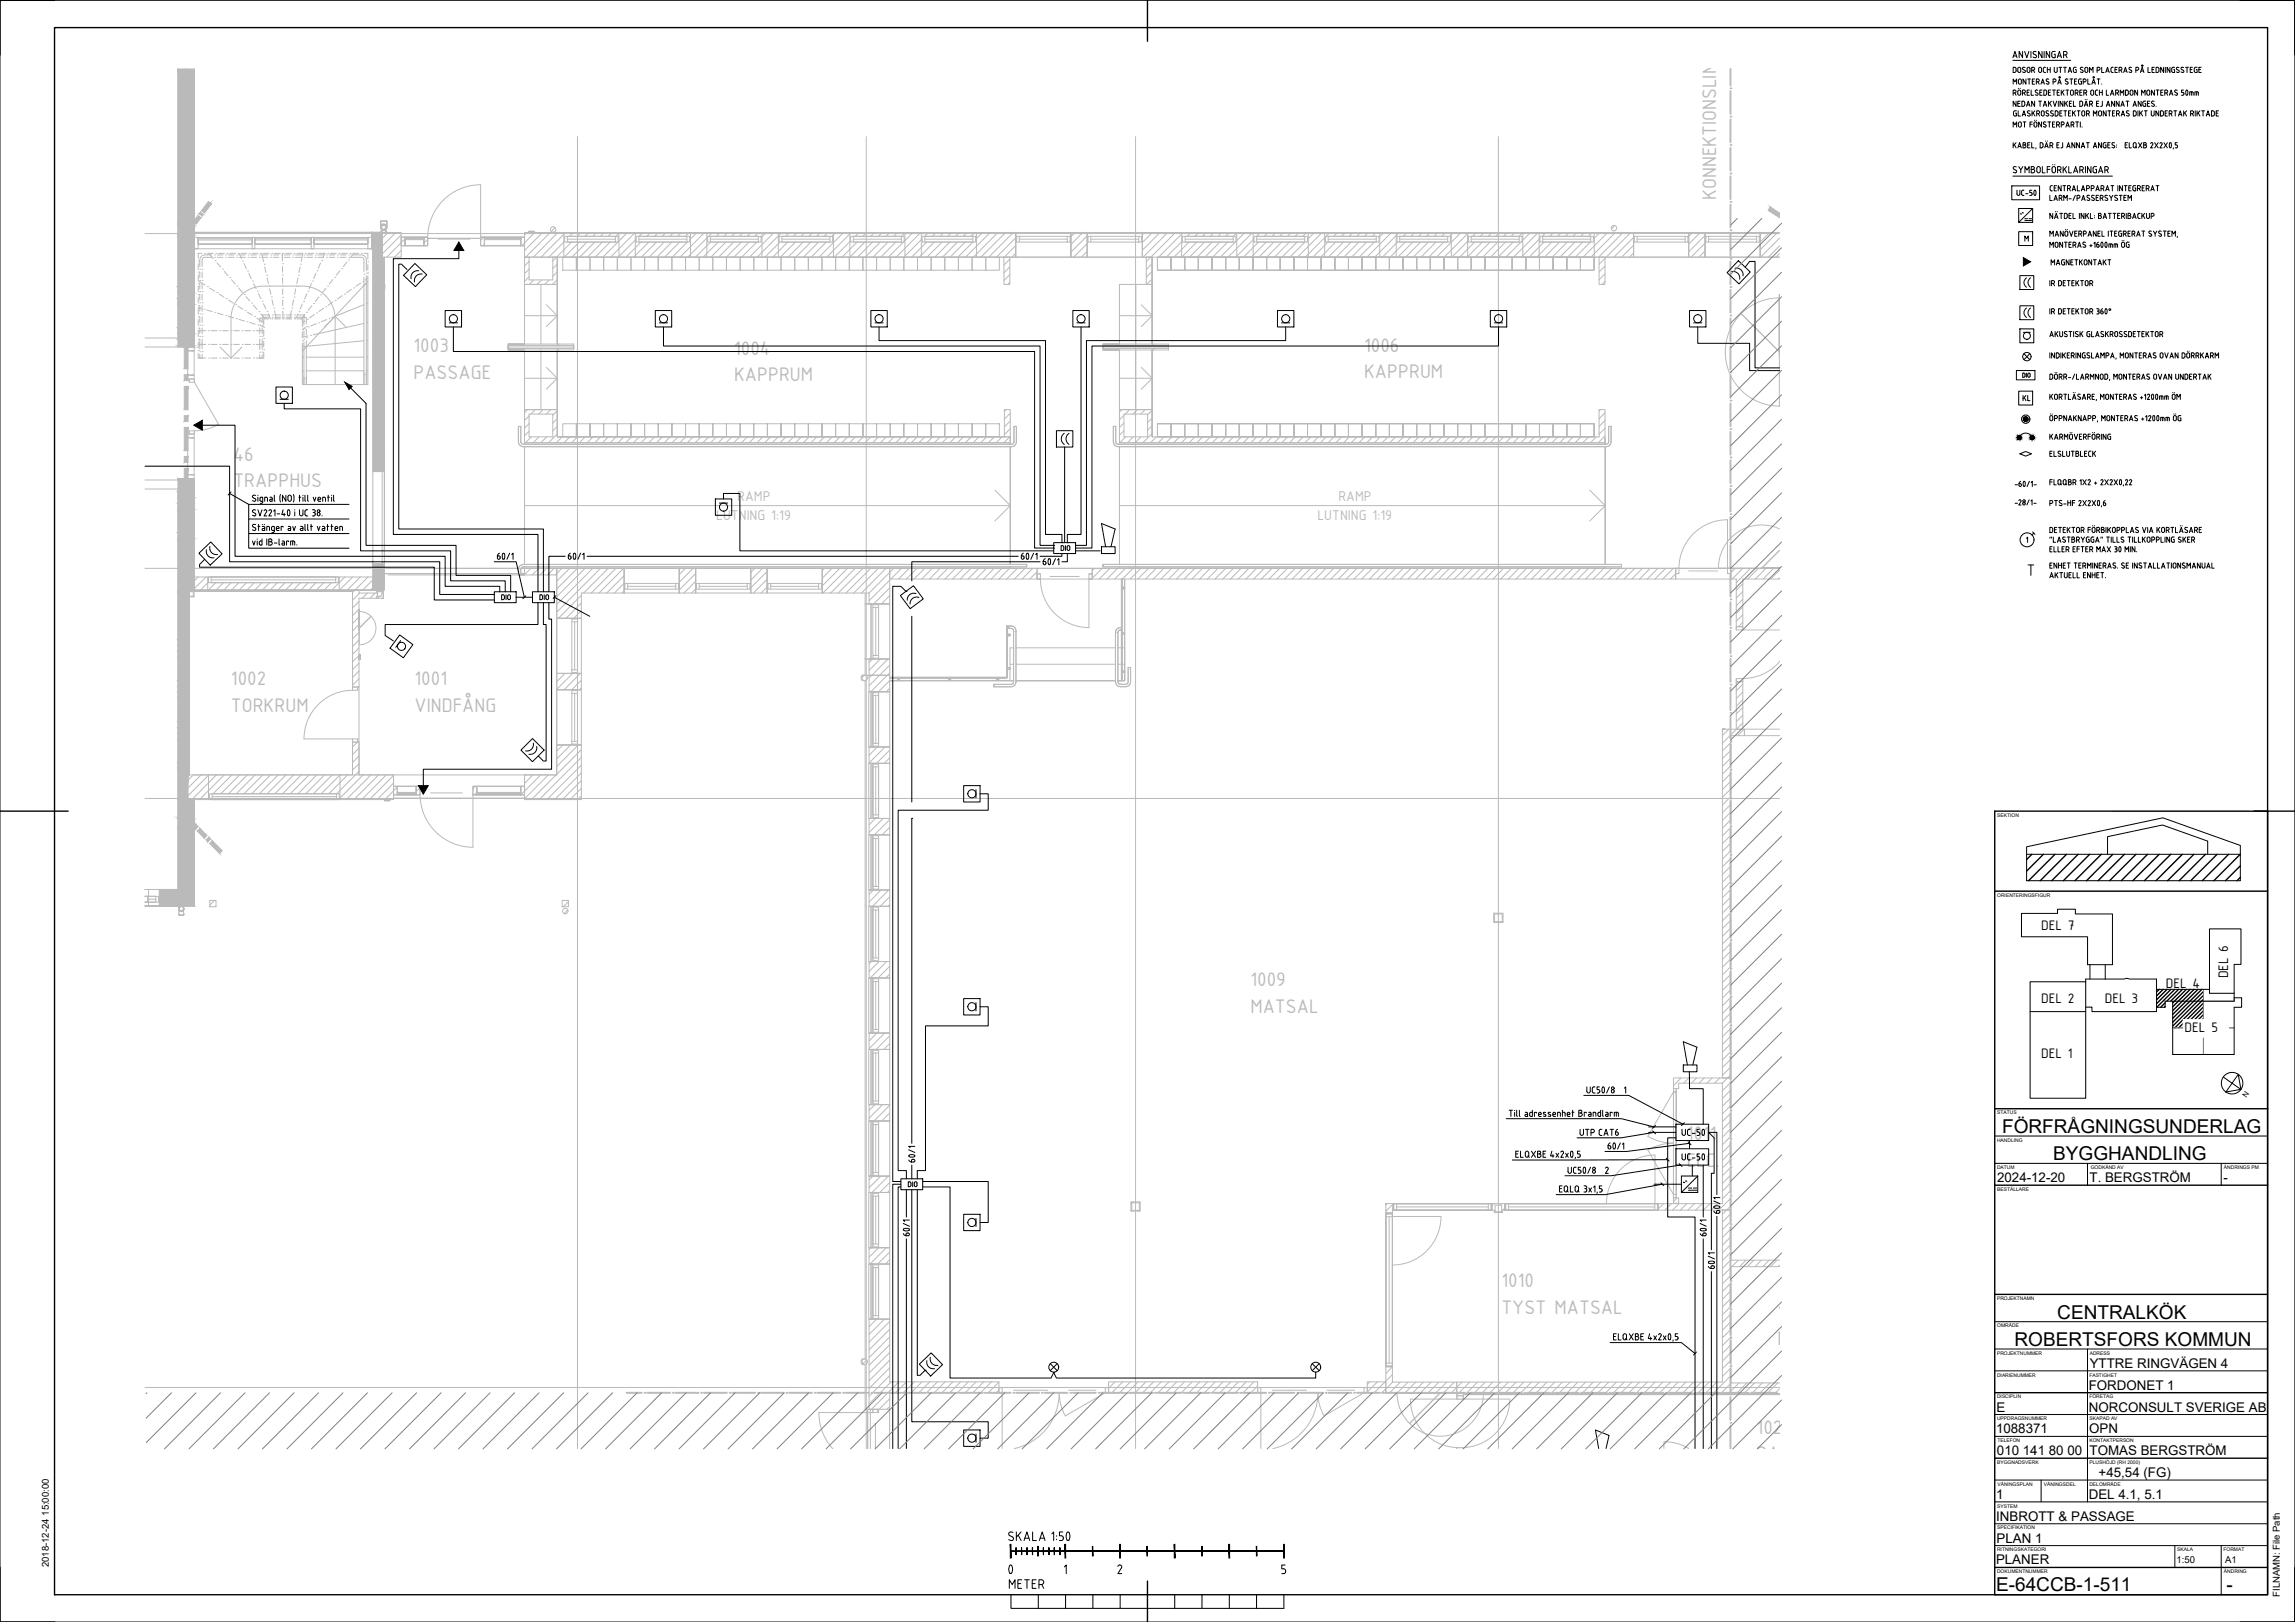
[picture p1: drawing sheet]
<svg xmlns="http://www.w3.org/2000/svg" width="841mm" height="594mm" viewBox="0 0 841 594" stroke-linecap="round" stroke-linejoin="round" font-family="sans-serif">
<defs><g id="words">
<text font-size="10.1" x="364.1" y="578.9">0</text>
<g font-size="7.8" fill="#bababa">
<text x="628.9" y="73.3" transform="rotate(-90 628.9 73.3)">KONNEKTIONSLINJE</text>
<text x="151.5" y="128.9">1003</text>
<text x="269" y="129.9">1004</text>
<text x="499.9" y="128.8">1006</text>
<text x="151.5" y="138.7">PASSAGE</text>
<text x="269" y="139.6">KAPPRUM</text>
<text x="499.9" y="138.6">KAPPRUM</text>
<text x="85.5" y="168.7">46</text>
<text x="85.5" y="178.5">TRAPPHUS</text>
<text x="84.6" y="251.1">1002</text>
<text x="151.9" y="251.1">1001</text>
<text x="84.6" y="260.9">TORKRUM</text>
<text x="151.9" y="260.9">VINDFÅNG</text>
<text x="458.2" y="361.3">1009</text>
<text x="458.2" y="371.1">MATSAL</text>
<text x="618.1" y="417.6">1011</text>
<text x="618.1" y="427.4">ELC.</text>
<text x="550.2" y="471.5">1010</text>
<text x="550.2" y="481.2">TYST MATSAL</text>
<text x="651.4" y="482.8">1037</text>
<text x="651.4" y="492.6">ROSTFRITT FRD</text>
<text x="643.7" y="525.1">1024</text>
<text x="643.7" y="534.9">PASSAGE</text>
</g>
<g font-size="7">
<text x="733.7" y="415">FÖRFRÅGNINGSUNDERLAG</text>
<text x="752.4" y="425">BYGGHANDLING</text>
<text x="753.9" y="483">CENTRALKÖK</text>
<text x="738.2" y="493">ROBERTSFORS KOMMUN</text>
<text x="731.5" y="582.8">E-64CCB-1-511</text>
<text x="815.9" y="582.8">-</text>
</g>
<text font-size="6.6" x="368.7" y="583.1">METER</text>
<g font-size="5.6" fill="#bababa">
<text x="270.2" y="183.3">RAMP</text>
<text x="490.5" y="183.3">RAMP</text>
<text x="262.5" y="190.5">LUTNING 1:19</text>
<text x="482.8" y="190.5">LUTNING 1:19</text>
</g>
<g font-size="5.4">
<text x="748" y="340.5">DEL 7</text>
<text x="816.5" y="358.4" transform="rotate(-90 816.5 358.4)">DEL 6</text>
<text x="793.7" y="361.8">DEL 4</text>
<text x="748" y="367.2">DEL 2</text>
<text x="771.3" y="367.2">DEL 3</text>
<text x="800.6" y="377.8">DEL 5</text>
<text x="748" y="387.4">DEL 1</text>
</g>
<g font-size="4.9">
<text x="731.9" y="433">2024-12-20</text>
<text x="765.7" y="433">T. BERGSTRÖM</text>
<text x="814.9" y="433">-</text>
<text x="765.8" y="501">YTTRE RINGVÄGEN 4</text>
<text x="765.4" y="509">FORDONET 1</text>
<text x="731.6" y="517">E</text>
<text x="765.5" y="517">NORCONSULT SVERIGE AB</text>
<text x="731.5" y="525">1088371</text>
<text x="765.6" y="525">OPN</text>
<text x="731.8" y="533">010 141 80 00</text>
<text x="765.7" y="533">TOMAS BERGSTRÖM</text>
<text x="769.1" y="541">+45,54 (FG)</text>
<text x="731.5" y="549">1</text>
<text x="765.5" y="549">DEL 4.1, 5.1</text>
<text x="731.5" y="557">INBROTT &amp; PASSAGE</text>
<text x="731.6" y="565">PLAN 1</text>
<text x="731.5" y="573">PLANER</text>
</g>
<g font-size="3.5">
<text x="17.9" y="574" transform="rotate(-90 17.9 574)">2018-12-24 15:00:00</text>
<text x="797.6" y="572.4">1:50</text>
<text x="815.4" y="572.4">A1</text>
<text x="835.5" y="584.9" transform="rotate(-90 835.5 584.9)">FILNAMN: File Path</text>
</g>
<text font-size="2.8" x="823.3" y="402" transform="rotate(-56 823.3 402)">N</text>
<g font-size="1.8">
<text x="731.9" y="299.2">SEKTION</text>
<text x="731.9" y="328.5">ORIENTERINGSFIGUR</text>
<text x="731.9" y="408.2">STATUS</text>
<text x="731.8" y="418.2">HANDLING</text>
<text x="731.8" y="428.2">DATUM</text>
<text x="766.2" y="428.2">GODKÄND AV</text>
<text x="815" y="428.2">ÄNDRINGS PM</text>
<text x="731.9" y="436.2">BESTÄLLARE</text>
<text x="731.8" y="476.2">PROJEKTNAMN</text>
<text x="731.9" y="486.2">OMRÅDE</text>
<text x="731.8" y="496.2">PROJEKTNUMMER</text>
<text x="765.8" y="496.2">ADRESS</text>
<text x="731.8" y="504.2">DIARIENUMMER</text>
<text x="765.7" y="504.2">FASTIGHET</text>
<text x="731.8" y="512.2">DISCIPLIN</text>
<text x="765.7" y="512.2">FÖRETAG</text>
<text x="731.8" y="520.2">UPPDRAGSNUMMER</text>
<text x="765.7" y="520.2">SKAPAD AV</text>
<text x="731.9" y="528.2">TELEFON</text>
<text x="765.7" y="528.2">KONTAKTPERSON</text>
<text x="731.9" y="536.2">BYGGNADSVERK</text>
<text x="765.7" y="536.2">PLUSHÖJD (RH 2000)</text>
<text x="732" y="544.2">VÅNINGSPLAN</text>
<text x="749" y="544.2">VÅNINGSDEL</text>
<text x="765.7" y="544.2">DELOMRÅDE</text>
<text x="731.9" y="552.2">SYSTEM</text>
<text x="731.9" y="560.2">SPECIFIKATION</text>
<text x="731.8" y="568.2">RITNINGSKATEGORI</text>
<text x="797.9" y="568.2">SKALA</text>
<text x="814.8" y="568.2">FORMAT</text>
<text x="731.8" y="576.2">DOKUMENTNUMMER</text>
<text x="815" y="576.2">ÄNDRING</text>
</g>
</g></defs>
<g fill="#bababa" stroke="#bababa" stroke-width=".37">
<path d="M68.2 25.3h3v55.4z"/>
<path d="M70.3 81.9h.9v.6z"/>
<path d="M71.2 83v2.4h-1.8z"/>
<path d="M68.9 299.1h2.3v.8z"/>
<path d="M648.7 75.8l3.4 2.2v1.5z"/>
<path d="M65.2 25.3v55.4h6zM65.2 25.3h3l3 55.4z"/>
<path d="M65.2 80.7l5.6 .6 .4-.6zM65.2 80.7l5.6 .6h-5.6z"/>
<path d="M65.2 81.3l6 .3-.4-.3zM65.2 81.3l6 .3h-6z"/>
<path d="M65.2 81.6l6 .3v-.3zM65.2 81.6l6 .3h-6z"/>
<path d="M65.2 81.9l4.6 .6 .5-.6zM65.2 81.9l4.6 .6h-4.6z"/>
<path d="M65.2 82.5l2.4 2.9 2.2-2.9zM65.2 82.5l2.4 2.9h-2.4z"/>
<path d="M65.2 85.4l3 .4-.6-.4zM65.2 85.4l3 .4h-3z"/>
<path d="M69.4 85.4l1.8 .7v-.7zM69.4 85.4l1.8 .7h-2.3z"/>
<path d="M68.9 86.1l2.3 19v-19zM68.9 86.1l2.3 19h-2.3z"/>
<path d="M65.2 85.8l2.3 19.3v-19.3zM65.2 85.8l2.3 19.3h-2.3z"/>
<path d="M65.2 105.1l6 2.1v-2.1zM65.2 105.1l6 2.1h-6z"/>
<path d="M68.9 107.2l2.3 2.2v-2.2zM68.9 107.2l2.3 2.2h-2.3z"/>
<path d="M65.2 107.2l2.3 2.2v-2.2zM65.2 107.2l2.3 2.2h-2.3z"/>
<path d="M65.2 109.4l6 2.1v-2.1zM65.2 109.4l6 2.1h-6z"/>
<path d="M68.9 111.5l2.3 8.6v-8.6zM68.9 111.5l2.3 8.6h-2.3z"/>
<path d="M65.2 111.5l2.3 8.6v-8.6zM65.2 111.5l2.3 8.6h-2.3z"/>
<path d="M65.2 120.1l6 2.1v-2.1zM65.2 120.1l6 2.1h-6z"/>
<path d="M68.9 122.2l2.3 2.2v-2.2zM68.9 122.2l2.3 2.2h-2.3z"/>
<path d="M65.2 122.2l2.3 2.2v-2.2zM65.2 122.2l2.3 2.2h-2.3z"/>
<path d="M65.2 124.4l6 2.1v-2.1zM65.2 124.4l6 2.1h-6z"/>
<path d="M68.9 126.5l2.3 .6v-.6zM68.9 126.5l2.3 .6h-2.3z"/>
<path d="M65.2 126.5l2.3 .6v-.6zM65.2 126.5l2.3 .6h-2.3z"/>
<path d="M68.9 175.3l2.3 4.8v-4.8zM68.9 175.3l2.3 4.8h-2.3z"/>
<path d="M65.2 175.3l2.3 4.8v-4.8zM65.2 175.3l2.3 4.8h-2.3z"/>
<path d="M65.2 180.1l6 2.1v-2.1zM65.2 180.1l6 2.1h-6z"/>
<path d="M68.9 182.2l2.3 2.2v-2.2zM68.9 182.2l2.3 2.2h-2.3z"/>
<path d="M65.2 182.2l2.3 2.2v-2.2zM65.2 182.2l2.3 2.2h-2.3z"/>
<path d="M65.2 184.4l6 2.1v-2.1zM65.2 184.4l6 2.1h-6z"/>
<path d="M68.9 186.5l2.3 8.6v-8.6zM68.9 186.5l2.3 8.6h-2.3z"/>
<path d="M65.2 186.5l2.3 8.6v-8.6zM65.2 186.5l2.3 8.6h-2.3z"/>
<path d="M65.2 195.1l6 2.1v-2.1zM65.2 195.1l6 2.1h-6z"/>
<path d="M68.9 197.2l2.3 17.7v-17.7zM68.9 197.2l2.3 17.7h-2.3z"/>
<path d="M68.9 214.9l2.3 1.3v-1.3zM68.9 214.9l2.3 1.3h-2.3z"/>
<path d="M65.2 197.2l2.3 19v-19zM65.2 197.2l2.3 19h-2.3z"/>
<path d="M136.2 85.1l3.8 6v-6zM136.2 85.1l3.8 6h-3.8z"/>
<path d="M136.6 91.1l3.4 81.6v-81.6zM136.6 91.1l3.4 81.6h-3.4z"/>
<path d="M136.6 206.5l3.4 9.7v-9.7zM136.6 206.5l3.4 9.7h-3.4z"/>
<path d="M58.4 325.8l12.8 6v-6zM58.4 325.8l12.8 6h-12.8z"/>
<path d="M68.9 292.9l2.3 6.2v-6.2zM68.9 292.9l2.3 6.2h-2.3z"/>
<path d="M65.2 292.9l2.3 6.5v-6.5zM65.2 292.9l2.3 6.5h-2.3z"/>
<path d="M68.9 299.1l.8 .8h1.5zM69.7 299.9h1.5v1.5z"/>
<path d="M65.2 299.4l2.5 .5 .5-.5zM65.2 299.4l2.5 .5h-2.5z"/>
<path d="M65.2 299.9l6 3.5-3.5-3.5zM65.2 299.9l6 3.5h-6z"/>
<path d="M65.2 303.4l6 22.4v-22.4zM65.2 303.4l6 22.4h-6z"/>
<path d="M65.2 216.2l2.3 18.2v-18.2zM65.2 216.2l2.3 18.2h-2.3z"/>
<path d="M65.2 234.4l3.6 2.1v-2.1zM65.2 234.4l3.6 2.1h-3.6z"/>
<path d="M65.2 236.5l2.3 2.1v-2.1zM65.2 236.5l2.3 2.1h-2.3z"/>
<path d="M65.2 238.6l3.6 2.2v-2.2zM65.2 238.6l3.6 2.2h-3.6z"/>
<path d="M65.2 240.8l2.3 8.6v-8.6zM65.2 240.8l2.3 8.6h-2.3z"/>
<path d="M65.2 249.4l3.6 2.1v-2.1zM65.2 249.4l3.6 2.1h-3.6z"/>
<path d="M65.2 251.5l2.3 2.2v-2.2zM65.2 251.5l2.3 2.2h-2.3z"/>
<path d="M65.2 253.7l3.6 2.1v-2.1zM65.2 253.7l3.6 2.1h-3.6z"/>
<path d="M65.2 255.8l2.3 8.6v-8.6zM65.2 255.8l2.3 8.6h-2.3z"/>
<path d="M65.2 264.4l3.6 2.1v-2.1zM65.2 264.4l3.6 2.1h-3.6z"/>
<path d="M65.2 266.5l2.3 2.1v-2.1zM65.2 266.5l2.3 2.1h-2.3z"/>
<path d="M65.2 268.6l3.6 2.2v-2.2zM65.2 268.6l3.6 2.2h-3.6z"/>
<path d="M65.2 270.8l2.3 8.6v-8.6zM65.2 270.8l2.3 8.6h-2.3z"/>
<path d="M65.2 279.4l3.6 2.1v-2.1zM65.2 279.4l3.6 2.1h-3.6z"/>
<path d="M65.2 281.5l2.3 11.4v-11.4zM65.2 281.5l2.3 11.4h-2.3z"/>
<path d="M67.5 283.6v2.2l1.1-2.2zM68.6 283.6v2.2h-1.1z"/>
<path d="M67.5 217.4v17l1.4-17zM68.9 217.4v17h-1.4z"/>
<path d="M68.6 283.6v2.2l.3-2.2zM68.9 283.6v2.2h-.3z"/>
<path d="M67.5 294.4v5l1.4-5zM68.9 294.4v5h-1.4z"/>
<path d="M67.5 281.5v2.1l1.4-2.1zM68.9 281.5v2.1h-1.4z"/>
<path d="M67.5 285.8v8.6l1.4-8.6zM68.9 285.8v8.6h-1.4z"/>
<path d="M67.5 266.5v2.1l1.4-2.1zM68.9 266.5v2.1h-1.4z"/>
<path d="M67.5 270.8v8.6l1.4-8.6zM68.9 270.8v8.6h-1.4z"/>
<path d="M67.5 251.5v2.2l1.4-2.2zM68.9 251.5v2.2h-1.4z"/>
<path d="M67.5 255.8v8.6l1.4-8.6zM68.9 255.8v8.6h-1.4z"/>
<path d="M67.5 236.5v2.1l1.4-2.1zM68.9 236.5v2.1h-1.4z"/>
<path d="M67.5 240.8v8.6l1.4-8.6zM68.9 240.8v8.6h-1.4z"/>
<path d="M69.9 82.5l-.5 .6 .9-.3zM69.4 83.1l.9-.3-.4 .6z"/>
<path d="M76.4 73.8l-2.5 3.3 3.1-2.8zM73.9 77.1l3.1-2.8-2.4 3.4z"/>
<path d="M77 74.3l-2.4 3.4 2.9-3zM77.5 74.7l-2.5 3.3-.4-.3z"/>
<path d="M70.3 82.8l-.4 .6 1.1-.1zM69.9 83.4l1.1-.1-.5 .6z"/>
<path d="M70.3 81.9l-.4 .6 1.5 .2zM69.9 82.5l1.5 .2-.4 .6z"/>
<path d="M69.4 83.1l-1.8 2.3 2.9-1.5zM67.6 85.4l2.9-1.5-1.7 2.3z"/>
<path d="M73.4 77.7l-.4 .6 1.6 .3zM73 78.3l1.6 .3-.5 .6z"/>
<path d="M72.6 78.9l-1.8 2.4 2.9-1.6zM70.8 81.3l2.9-1.6-1.8 2.4z"/>
<path d="M648.7 75.8l-.7 1.2 4.1 2.5zM648 77l4.1 2.5v.2z"/>
<path d="M77.8 307.9l2.7 4.7 .9-1zM77.8 307.9l2.7 4.7-3.7-3.7z"/>
<path d="M71.3 301.5l-.3 1.6 1-1zM70.3 302.4l1-.9-.3 1.6z"/>
<path d="M72 302.1l-.4 1.7 1-1zM72 302.1l-.4 1.7-.6-.7z"/>
<path d="M68.7 298.9l1.6 3.5 1-.9zM68.7 298.9l1.6 3.5-2.6-2.5z"/>
<path d="M76.5 306.7l-.3 1.6 1-1zM76.5 306.7l-.3 1.6-.7-.6z"/>
<path d="M73.3 303.4l1.6 3.6 1-1zM72.3 304.4l1-1 1.6 3.6z"/>
<path d="M67.5 85.8v19.3l1.4-19.3zM68.9 85.8v19.3h-1.4z"/>
<path d="M67.5 199.4v2.1l1.4-2.1zM68.9 199.4v2.1h-1.4z"/>
<path d="M67.5 210.1v7.3l1.4-7.3zM68.9 210.1v7.3h-1.4z"/>
<path d="M67.5 197.2v2.2l1.4-2.2zM68.9 197.2v2.2h-1.4z"/>
<path d="M67.5 201.5v8.6l1.4-8.6zM68.9 201.5v8.6h-1.4z"/>
<path d="M67.5 182.2v2.2l1.4-2.2zM68.9 182.2v2.2h-1.4z"/>
<path d="M67.5 186.5v8.6l1.4-8.6zM68.9 186.5v8.6h-1.4z"/>
<path d="M67.5 167.2v2.2l1.4-2.2zM68.9 167.2v2.2h-1.4z"/>
<path d="M67.5 171.5v8.6l1.4-8.6zM68.9 171.5v8.6h-1.4z"/>
<path d="M67.5 152.2v2.2l1.4-2.2zM68.9 152.2v2.2h-1.4z"/>
<path d="M67.5 156.5v8.6l1.4-8.6zM68.9 156.5v8.6h-1.4z"/>
<path d="M67.5 137.2v2.2l1.4-2.2zM68.9 137.2v2.2h-1.4z"/>
<path d="M67.5 141.5v8.6l1.4-8.6zM68.9 141.5v8.6h-1.4z"/>
<path d="M67.5 122.2v2.2l1.4-2.2zM68.9 122.2v2.2h-1.4z"/>
<path d="M67.5 126.5v8.6l1.4-8.6zM68.9 126.5v8.6h-1.4z"/>
<path d="M67.5 107.2v2.2l1.4-2.2zM68.9 107.2v2.2h-1.4z"/>
<path d="M67.5 111.5v8.6l1.4-8.6zM68.9 111.5v8.6h-1.4z"/>
</g>
<g fill="none" stroke="#bababa" stroke-width=".37">
<path d="M65.2 25.3v98.5h-12.1M71.2 25.3v55.4M211.6 50v480.5M317.4 50v480.5M549.1 50v480.5M176.1 67.7v19.4M176.1 67.7a19.4 19.4 0 0 0-19.4 19.4M53.1 85.5h599M71.2 85.1h69.7zM71.2 83v44.1h-2.3h2.3v1.4h-2.3h2.3v8.9h-2.3h2.3v1.4h-2.3M71.2 85.1h65v6h-65zM71.2 86.9h1.4v4.2h-1.4z"/>
<path d="M71.2 81.6v.9M72.6 87.4h19.8v.5h-19.8zM72.6 89.4v-2.4v2.4M72.6 89.4h19.8v-2.4v2.4zM72.6 87h19.8h-19.8M72.6 95.6h.1M72.6 99.7h.1M72.6 96.6v2.1M73.2 98.6h.1M73.2 99.6v2.1M74 92.8h-1.4v1.8M74.1 98.6h.1"/>
<path d="M74.1 99.6v2.1M75 92.8h.1M76 92.8h2.1M76.5 92.8l1.7 1.9M77.6 93.4h-1.6a2.17 2.17 0 0 0-2.8 2.5v1.7M77.6 94.2h-1.6a1.37 1.37 0 0 0-1.5 .2 1.37 1.37 0 0 0-.4 1.5v1.7M78.6 93.4h.1M78.6 94.2h.1M78.8 95.5h.1M79.1 92.8h.1M79.5 96.2l1.4 1.6M79.6 93.4h2.1"/>
<path d="M79.6 94.2h2.1M80.1 92.8h2.1M81.5 98.6h.1M82.1 99.3l1.4 1.6M82.7 93.4h.1M82.7 94.2h.1M83.2 92.8h.1M83.7 93.4h2.1M83.7 94.2h2.1M84.2 92.8h2.1M86.8 93.4h.1M86.8 94.2h.1"/>
<path d="M87.3 92.8h.1M87.6 92.8l.9 1.9M87.8 93.4h2.1M87.8 94.2h2.1M88.3 92.8h2.1M88.9 95.6h.1M89.4 96.5l.9 1.9M90.7 99.3h.1M90.9 93.4h.1M90.9 94.2h.1M91.4 92.8h.1M91.9 93.4h2.1"/>
<path d="M91.9 94.2h2.1M92.4 86.9h1v4.2h-1zM92.4 92.8h2.1M93.4 87.4h20.6v.5h-20.6zM93.4 89.4v-2.4v2.4M93.4 89.4h20.6v-2.4v2.4zM93.4 87h20.6h-20.6M95 93.4h.1M95 94.2h.1M95.5 92.8h.1M95.9 92.8l.7 3M96 93.4h2.1"/>
<path d="M96 94.2h2.1M96.5 92.8h2.1M96.8 96.8h.1M97 97.8l.5 2M99.1 93.4h.1M99.1 94.2h.1M99.6 92.8h.1M100.1 93.4h2.1M100.1 94.2h2.1M100.6 92.8h2.1M103.2 93.4h.1M103.2 94.2h.1"/>
<path d="M103.5 92.8v2.8M103.5 96.6h.1M103.5 97.6v2.1M103.7 92.8h.1M104.2 93.4h2.1M104.2 94.2h2.1M104.7 92.8h2.1M107.3 93.4h.1M107.3 94.2h.1M107.8 92.8h.1M108.3 93.4h2.1M108.3 94.2h2.1"/>
<path d="M108.8 92.8h2.1l-.5 3M110 97.7l-.4 2.1M110.2 96.7h.1M111.4 93.4h.1M111.4 94.2h.1M111.9 92.8h.1M112.4 93.4h2.1M112.4 94.2h2.1M112.9 92.8h2.1M114 86.9h1.1v4.2h-1.1zM115.1 87.4h19.7v.5h-19.7zM115.1 89.4v-2.4v2.4"/>
<path d="M115.1 89.4h19.7v-2.4v2.4zM115.1 87h19.7h-19.7M115.5 93.4h.1M115.5 94.2h.1M116 92.8h.1M116.2 99.2h.1M116.5 93.4h2.1M116.5 94.2h2.1M117 92.8h2.1l-.8 1.7M117.5 96.3l-.9 2M117.9 95.4h.1M119.6 93.4h.1"/>
<path d="M119.6 94.2h.1M120.1 92.8h.1M120.6 93.4h2.1M120.6 94.2h2.1M121.1 92.8h2.1M123.7 93.4h.1M123.7 94.2h.1M124.2 92.8h.1M124.6 99.2l-1.3 1.6M124.7 93.4h2.1M124.7 94.2h2.1M125.2 98.4h.1"/>
<path d="M125.2 92.8h2.1M127.1 96l-1.3 1.6M127.8 95.2h.1M127.8 93.4h.1M127.8 94.2h.1M128.3 92.8h.1M128.8 93.4h3.6a2.19 2.19 0 0 1 1.9 3v2.6M128.8 94.2l4.1 .2a1.72 1.72 0 0 1 .5 2v3.1M129.3 92.8h2.1M129.7 92.8l-1.3 1.6M132.4 92.8h.1M133.4 92.8h1.4v2.1"/>
<path d="M134.8 100h.1M134.8 95.9h.1M134.8 86.9h1.4v4.2h-1.4zM134.8 96.9v2.1M136.2 85.1h3.8v87.6h-3.4v-81.6h-.4zM139.4 83.3l.5 .9 1.2 .1M139.4 83.3l.6-1.1 1.3 .1 .5 1-.7 1M139.4 83.3l.1 .1M139.5 83.1l-.1 .2M139.5 81h2.3zM139.5 81v2zM139.5 81v.7"/>
<path d="M139.5 81h.1M139.5 82.8h.1M139.5 83.7l.1 .1M139.6 84.7h.2h-.2M139.6 84.7h.1M139.7 83.3l.3 .6M139.7 83.3a.94 .94 0 0 1 .9-1 .94 .94 0 0 1 1 1M139.7 83.3v.1M139.7 83.3a.94 .94 0 0 0 .9 .9 .94 .94 0 0 0 1-.9M139.7 83.1v.1M139.7 83.2v.1M139.7 83v.1"/>
<path d="M139.7 83.2h.1M139.7 83.1v.2M139.7 83.2v.2M139.7 83.4l.1 .2M139.8 82.9l-.1 .3zM139.8 83.6h.1M139.8 84.7h-.2h.2M139.8 83.5a.85 .85 0 0 1 .8-1.1 .85 .85 0 0 1 .8 1.1M139.8 83.7l.1 .1M139.8 83.5l.2 .3M139.8 84.1h.1M139.8 83.7h.1"/>
<path d="M139.9 82.7l-.1 .2M139.9 84.2h.1M140 83.8l.6 .2M140 83.8v.1M140 83.8l.3 .2M140 83.9l.1 .1M140 84h.1M140 82.2l-.2 .2M140 84l.6 .2 .6-.2M140 84l.2 .1M140 85.1h7v9.1h-6.5v78.5h-.5zM140 87.3v77.8"/>
<path d="M140.1 84l.1 .1M140.2 82.5h-.1M140.2 82.4h-.1M140.2 84.1h.1M140.2 83.9l.4 .2M140.2 82.5a.88 .88 0 0 0-.5 .8 .88 .88 0 0 0 .6 .8M140.3 84.1l-.5 .6M140.3 84.4h.2M140.3 82.4l-.1 .1M140.3 82.4h.1M140.3 84.1h.1M140.3 84.1l.3 .1"/>
<path d="M140.3 84.1l.1 .1M140.3 84.1h.3M140.4 84.2l.2 .1M140.4 84.2h.5M140.5 82.1h-.2M140.7 84.3h.1M140.5 84.3h.1M140.5 84h.2M140.5 95.3l-.5 .6M140.5 98.2l-.5 .5M140.6 84.2h.1M140.6 82.3l-.4 .1"/>
<path d="M140.6 82.3h.1M140.6 82.4a.86 .86 0 0 1 .9 .9 .86 .86 0 0 1-.9 .8M140.6 82.4a.86 .86 0 0 0-.8 .9 .86 .86 0 0 0 .8 .8M140.6 82.4a.88 .88 0 0 1 .9 .9 .88 .88 0 0 1-.9 .8M140.6 82.4a.88 .88 0 0 0-.9 .9 .88 .88 0 0 0 .9 .8M140.7 82.4h.1M140.7 82.3h-.1M140.7 82.4a.88 .88 0 0 1 .8 .7 .88 .88 0 0 1-.6 1M140.7 82.4a.9 .9 0 0 1 .8 .7 .9 .9 0 0 1-.6 1M140.8 82.1h.2M140.8 84.4h-.1M140.9 84.4h-.1"/>
<path d="M140.9 84.2l-.2 .1M140.9 94.2v9.8M140.9 84.1h.1M140.9 84.1h-.3M140.9 84.1v.1M140.9 84.1l-.3 .1M141 82.4h.1M141 84.1h.1M141 84.4h-.1M141 84.1l.4 .6M141 84l-.4 .1M141 84.1h-.1"/>
<path d="M141 82.4h-.7M141.1 84l-.1 .1M141.1 84.1h-.1M141.1 82.4h.1M141.1 82.5h.1M141.1 84.1h.1M141.1 84h.1M141.2 84l-.2 .1M141.2 83.9v.1M141.2 84h-.1M141.3 83.9l-.1 .1M141.3 83.8l-.2 .1"/>
<path d="M141.3 82.3l.1 .1M141.3 83.8l-.1 .1M141.4 82.7l.1 .2M141.4 83.7l-.1 .1M141.4 83.5l-.8 .5M141.4 84.1l-.2 .2M141.4 84.7h.3h-.3M141.4 83.7v.1M141.5 83.5l-.1 .1M141.5 82.9v.3zM141.5 83.2v.1M141.5 83.3l-.1 .4"/>
<path d="M141.5 83.1v.2M141.5 83.3h.1M141.5 83.1l.1 .2M141.6 83.2h.1M141.6 83v.1M141.6 83.3l-.4 .7M141.6 83.3l-.1 .1M141.6 83.1l-.1 .2M141.7 82.7v.1M141.7 83.7v.1M141.7 84.7h-.3h.3M141.7 84.7h.1"/>
<path d="M141.7 81v1.9M141.7 81.7h.1M141.8 81v2.1zM141.8 81h-.1M141.8 83.1v.3M142.2 85.1l-2.2 2.3M145.1 85.1l-5.1 5.1M147 86.9h1.4v3.1h-1.4zM147 86l-7 7M147 91.7l-2.5 2.5M148.4 87.4h6.9v.4h-6.9zM148.4 86.9v3.1h6.9h-6.9z"/>
<path d="M148.4 87.4v.4M148.5 87.4l-6.8 6.8M151.3 87.4l-.4 .4M154.2 87.4l-.4 .4M155.3 87.8v-.4v.4M155.3 90v-3.1v3.1M155.3 86.9h-6.9h6.9M155.3 86.9h1.4v3.1h-1.4v-3.1h1.4v3.1h-1.4zM156.7 87.3h19.4M156.7 87.7l-1.4 1.4M160.6 87.6h11.6M176.1 86.9h1.4v3.1h-1.4v-3.1h1.4v3.1h-1.4z"/>
<path d="M177.3 86.9l-1.2 1.1M177.5 87.4h13.3v.4h-13.3zM177.5 86.9v3.1h13.3h-13.3zM177.5 87.4v.4M177.5 89.5l-.5 .5M179.6 87.4l-.4 .4M182.5 87.4l-.4 .4M185.3 87.4l-.4 .4M188.1 87.4l-.4 .4M190.8 86.9h1.4v3.1h-1.4zM190.8 87.8v-.4v.4M190.8 90v-3.1v3.1"/>
<path d="M190.8 86.9h-13.3h13.3M191.5 86.9l-1 .9M192.2 85.1h180v9.1h-180zM192.2 87.3v-1.6v8.5M192.2 94.2h1.7v8.3h8.7v-8.3h1.6v10h-12zM192.2 94.2h230v31.8M193.2 85.1l-1 1M193.9 84.7h1.9zM193.9 85.1h1.9zM193.9 84.7v.4v-.4M193.9 95.8l-1.7 1.6M193.9 98.6l-1.7 1.6"/>
<path d="M195.8 84.7v.4v-.4M195.8 85.1h-1.9h1.9M196 85.1l-4.9 4.9M198.8 85.1l-6.6 6.7M201.7 85.1l-9.5 9.5M203.4 83.4l-1.4 1.4M204.2 96.7l-1.6 1.7M204.2 99.6l-1.6 1.6M204.5 85.1l-9 9.1M206.2 94.2h5v4.8h-5zM206.6 85.1v9.1M206.9 86.6h19.6v2.1h-19.6z"/>
<path d="M206.9 88.4l-5.8 5.8M207.3 85.1l-9 9.1M207.9 86.6h17.6v2.1h-17.6zM207.9 87.6h17.6M209.5 88.7l-6.9 6.9M210.1 85.1l-1.4 1.5M211.2 94.2h5v4.8h-5zM212.3 88.7l-5.5 5.5M213 85.1l-1.4 1.5M215.1 88.7l-5.5 5.5M215.8 85.1l-1.4 1.5M216.2 94.2h5v4.8h-5z"/>
<path d="M218 88.7l-5.6 5.5M218.6 85.1l-1.4 1.5M220.8 88.7l-5.5 5.5M221.2 94.2h5v4.8h-5zM221.4 85.1l-1.4 1.5M223.6 88.7l-5.5 5.5M223.7 94.2l9.1-9.1v9.1M224.3 85.1l-1.4 1.5M226.2 94.2h5v4.8h-5zM226.4 88.7l-5.5 5.5M226.8 85.1v9.1M227.1 85.1l-1.4 1.5"/>
<path d="M229.9 85.1l-3.4 3.5M231.2 94.2h5v4.8h-5zM233.1 86.6h19.6v2.1h-19.6zM233.1 87.6l-6.5 6.6M234.1 86.6h17.6v2.1h-17.6zM234.1 87.6h17.6M234.9 88.7l-5.5 5.5M235.6 85.1l-1.4 1.5M236.2 94.2h5v4.8h-5zM237.7 88.7l-5.5 5.5M238.4 85.1l-1.4 1.5M240.6 88.7l-5.5 5.5"/>
<path d="M241.2 94.2h5v4.8h-5zM241.3 85.1l-1.5 1.5M243.4 88.7l-5.5 5.5M244.1 85.1l-1.4 1.5M246.2 94.2h5v4.8h-5zM246.2 88.7l-5.5 5.5M246.9 85.1l-1.4 1.5M249.1 88.7l-5.6 5.5M249.7 85.1l-1.4 1.5M251.2 94.2h5v4.8h-5zM251.9 88.7l-5.5 5.5M252.6 85.1l-1.4 1.5"/>
<path d="M253 85.1v9.1M255.4 85.1l-2.7 2.7M256.2 94.2h5v4.8h-5zM258.2 85.1l-9 9.1M259 85.1v9.1M259.3 86.6h19.6v2.1h-19.6zM259.3 86.9l-7.3 7.3M260.3 86.6h17.6v2.1h-17.6zM260.3 87.6h17.6M260.4 88.7l-5.6 5.5M261 85.1l-1.3 1.5M261.2 94.2h5v4.8h-5z"/>
<path d="M263.2 88.7l-5.5 5.5M263.9 85.1l-1.4 1.5M266 88.7l-5.5 5.5M266.2 94.2h5v4.8h-5zM266.7 85.1l-1.4 1.5M268.9 88.7l-5.6 5.5M269.5 85.1l-1.4 1.5M271.2 94.2h5v4.8h-5zM271.7 88.7l-5.5 5.5M272.4 85.1l-1.4 1.5M274.5 88.7l-5.5 5.5M275.2 85.1l-1.4 1.5"/>
<path d="M276.2 94.2h5v4.8h-5zM277.3 88.7l-5.5 5.5M278 85.1l-1.4 1.5M279.2 85.1v9.1M280.8 85.1l-1.9 2M281.2 94.2h5v4.8h-5zM283.7 85.1l-9 9.1M285.2 85.1v9.1M285.5 86.6h19.6v2.1h-19.6zM285.8 88.7l-5.5 5.5M286.2 94.2h5v4.8h-5zM286.5 85.1l-9 9.1"/>
<path d="M286.5 86.6h17.6v2.1h-17.6zM286.5 87.6h17.6M288.7 88.7l-5.6 5.5M289.3 85.1l-1.4 1.5M291.2 94.2h5v4.8h-5zM291.5 88.7l-5.5 5.5M292.2 85.1l-1.4 1.5M294.3 88.7l-5.5 5.5M295 85.1l-1.4 1.5M296.2 94.2h5v4.8h-5zM297.1 88.7l-5.5 5.5M297.8 85.1l-1.4 1.5"/>
<path d="M300 88.7l-5.6 5.5M300.7 85.1l-1.4 1.5M301.2 94.2h5v4.8h-5zM302.8 88.7l-5.5 5.5M303.5 85.1l-1.4 1.5M305.4 85.1v9.1M306.2 94.2h5v4.8h-5zM306.3 85.1l-1.4 1.5M309.1 85.1l-9 9.1M311.2 94.2h5v4.8h-5zM311.4 85.1v9.1l5.5-5.5M311.7 86.6h19.6v2.1h-19.6z"/>
<path d="M311.7 88.2l-5.9 6M312 85.1l-9.1 9.1M312.7 87.6h17.6M314.1 88.7l-5.5 5.5M314.8 85.1l-1.4 1.5M316.2 94.2h5v4.8h-5zM317.6 85.1l-1.4 1.5M319.8 88.7l-5.5 5.5M320.4 85.1l-1.4 1.5M321.2 94.2h5v4.8h-5zM322.6 88.7l-5.5 5.5M323.3 85.1l-1.4 1.5"/>
<path d="M325.4 88.7l-5.5 5.5M326.1 85.1l-1.4 1.5M326.2 94.2h5v4.8h-5zM328.3 88.7l-5.6 5.5M328.9 85.1l-1.4 1.5M330.3 86.6h-17.6v2.1h17.6M330.3 86.6v2.1M331.1 88.7l-5.5 5.5M331.2 94.2h5v4.8h-5zM331.6 85.1v9.1M331.8 85.1l-1.4 1.5M334.6 85.1l-3.3 3.3"/>
<path d="M336.2 94.2h5v4.8h-5zM337.4 85.1l-9 9.1M337.6 85.1v9.1M337.9 86.6h19.6v2.1h-19.6zM337.9 87.5l-6.7 6.7M338.9 86.6h17.6v2.1h-17.6zM338.9 87.6h17.6M339.6 88.7l-5.5 5.5M340.3 85.1l-1.5 1.5M341.2 94.2h5v4.8h-5zM342.4 88.7l-5.5 5.5M343.1 85.1l-1.4 1.5"/>
<path d="M345.2 88.7l-5.5 5.5M345.9 85.1l-1.4 1.5M346.2 94.2h5v4.8h-5zM348.1 88.7l-5.6 5.5M348.7 85.1l-1.4 1.5M350.9 88.7l-5.5 5.5M351.2 94.2h5v4.8h-5zM351.6 85.1l-1.4 1.5M353.7 88.7l-5.5 5.5M354.4 85.1l-1.4 1.5M356.2 94.2h5v4.8h-5zM356.6 88.7l-5.6 5.5"/>
<path d="M357.2 85.1l-1.4 1.5M357.8 85.1v9.1M360 85.1l-2.5 2.6M361.2 94.2h5v4.8h-5zM362.9 85.1l-9.1 9.1M365.7 85.1l-9 9.1M367.9 94.2h2.2v10h-2.2zM368.5 85.1l-9 9.1M370.1 94.9l-2.2 2.2M370.1 97.8l-2.2 2.1M371.4 85.1l-9.1 9.1M372.2 85.1v9.1h20.2v-9.1"/>
<path d="M372.2 85.1h20.2M372.2 87.1l-7 7.1M372.2 90l-4.3 4.3M372.2 92.8l-1.4 1.4M372.2 85.1v9.1M372.5 86.6h19.6v2.1h-19.6zM373.5 87.6h17.6M373.5 86.6v2.1M391.1 86.6v2.1M392.4 85.1h6v9.1h-6zM392.4 85.1v9.1M394 85.1l-1.6 1.6"/>
<path d="M396.8 85.1l-4.4 4.4M398.4 94.2v-9.1h20.2v9.1M398.4 86.4l-6 6M398.4 89.2l-5 5M398.4 92l-2.1 2.2M398.7 86.6h19.6v2.1h-19.6zM399.7 87.6h17.6M399.7 86.6v2.1M417.3 86.6v2.1M418.6 85.1h180v9.1h-180zM419.4 85.1l-.8 .9M420.1 94.2h2.1v10h-2.1z"/>
<path d="M422.2 96.5l-2.1 2.2M422.2 99.3l-2.1 2.2M422.3 85.1l-3.7 3.7M424.2 94.2h5v4.8h-5v-4.8h5v4.8h-5zM425.1 85.1l-6.5 6.5M427.9 85.1l-9 9.1M429.2 94.2h4.9v4.8h-4.9v-4.8h4.9v4.8h-4.9zM430.8 85.1l-10.7 10.7M433 94.2h219.1M433 85.1v9.1M433.3 86.6h19.6v2.1h-19.6zM433.3 88.2l-5.9 6"/>
<path d="M433.6 85.1l-9 9.1M434.1 94.2h5v4.8h-5v-4.8h5v4.8h-5zM434.3 86.6h17.6v2.1h-17.6zM434.3 87.6h17.6M435.7 88.7l-5.5 5.5M436.4 85.1l-1.4 1.5M438.6 88.7l-5.6 5.5M439.1 94.2h5.1v4.8h-5.1v-4.8h5.1v4.8h-5.1zM439.3 85.1l-1.4 1.5M441.4 88.7l-5.5 5.5M442.1 85.1l-1.4 1.5M444.2 94.2h5v4.8h-5v-4.8h5v4.8h-5z"/>
<path d="M444.2 88.7l-5.5 5.5M444.9 85.1l-1.4 1.5M447.1 88.7l-5.6 5.5M447.7 85.1l-1.4 1.5M449.2 94.2h5v4.8h-5v-4.8h5v4.8h-5zM449.9 88.7l-5.5 5.5M450.6 85.1l-1.4 1.5M452.7 88.7l-5.5 5.5M453.2 85.1v9.1M453.4 85.1l-1.4 1.5M454.2 94.2h4.9v4.8h-4.9v-4.8h4.9v4.8h-4.9zM456.2 85.1l-3.3 3.3"/>
<path d="M459 85.1l-9 9.1M459.1 94.2h5.1v4.8h-5.1v-4.8h5.1v4.8h-5.1zM459.2 85.1v9.1M459.5 86.6h19.6v2.1h-19.6zM459.5 87.5l-6.6 6.7M460.5 86.6h17.6v2.1h-17.6zM460.5 87.6h17.6M461.2 88.7l-5.5 5.5M461.9 85.1l-1.4 1.5M464 88.7l-5.5 5.5M464.2 94.2h5v4.8h-5v-4.8h5v4.8h-5zM464.7 85.1l-1.4 1.5"/>
<path d="M466.9 88.7l-5.6 5.5M467.5 85.1l-1.4 1.5M469.2 94.2h5v4.8h-5v-4.8h5v4.8h-5zM469.7 88.7l-5.5 5.5M470.4 85.1l-1.5 1.5M472.5 88.7l-5.5 5.5M473.2 85.1l-1.4 1.5M474.2 94.2h4.9v4.8h-4.9v-4.8h4.9v4.8h-4.9zM475.3 88.7l-5.5 5.5M476 85.1l-1.4 1.5M478.2 88.7l-5.5 5.5M478.8 85.1l-1.4 1.5"/>
<path d="M479.1 94.2h5v4.8h-5v-4.8h5v4.8h-5zM479.4 85.1v9.1M481.7 85.1l-2.6 2.6M484.1 94.2h5.1v4.8h-5.1v-4.8h5.1v4.8h-5.1zM484.5 85.1l-9 9.1M485.4 85.1v9.1M485.7 86.6h19.6v2.1h-19.6zM485.7 86.8l-7.4 7.4M486.7 88.7l-5.6 5.5M486.7 86.6h17.6v2.1h-17.6zM486.7 87.6h17.6M487.3 85.1l-1.4 1.5"/>
<path d="M489.2 94.2h5v4.8h-5v-4.8h5v4.8h-5zM489.5 88.7l-5.5 5.5M490.2 85.1l-1.4 1.5M492.3 88.7l-5.5 5.5M493 85.1l-1.4 1.5M494.2 94.2h5v4.8h-5v-4.8h5v4.8h-5zM495.2 88.7l-5.6 5.5M495.8 85.1l-1.4 1.5M498 88.7l-5.6 5.5M498.6 85.1l-1.4 1.5M499.2 94.2h4.9v4.8h-4.9v-4.8h4.9v4.8h-4.9zM500.8 88.7l-5.5 5.5"/>
<path d="M501.5 85.1l-1.4 1.5M503.6 88.7l-5.5 5.5M504.1 94.2h5.1v4.8h-5.1v-4.8h5.1v4.8h-5.1zM504.3 85.1l-1.4 1.5M505.6 85.1v9.1M507.1 85.1l-1.8 1.8M509.2 94.2h5v4.8h-5v-4.8h5v4.8h-5zM509.9 85.1l-9 9.1M511.6 85.1v9.1M511.9 86.6h19.6v2.1h-19.6zM512.1 88.7l-5.5 5.5M512.8 85.1l-9 9.1"/>
<path d="M512.9 86.6h17.6v2.1h-17.6zM512.9 87.6h17.6M514.2 94.2h5v4.8h-5v-4.8h5v4.8h-5zM514.9 88.7l-5.5 5.5M515.6 85.1l-1.4 1.5M517.8 88.7l-5.5 5.5M518.4 85.1l-1.4 1.5M519.2 94.2h5v4.8h-5v-4.8h5v4.8h-5zM520.6 88.7l-5.5 5.5M521.3 85.1l-1.4 1.5M523.4 88.7l-5.5 5.5M524.1 85.1l-1.4 1.5"/>
<path d="M524.2 94.2h5v4.8h-5v-4.8h5v4.8h-5zM526.2 88.7l-5.5 5.5M526.9 85.1l-1.4 1.5M529.1 88.7l-5.5 5.5M529.2 94.2h5v4.8h-5v-4.8h5v4.8h-5zM529.8 85.1l-1.4 1.5M531.8 85.1v9.1M532.6 85.1l-1.4 1.5M534.2 94.2h5v4.8h-5v-4.8h5v4.8h-5zM535.4 85.1l-9 9.1M537.8 85.1v9.1M538.1 86.6h19.6v2.1h-19.6z"/>
<path d="M538.1 88.1l-6.1 6.1M538.2 85.1l-9 9.1M539.1 86.6h17.6v2.1h-17.6zM539.1 87.6h17.6M539.2 94.2h5v4.8h-5v-4.8h5v4.8h-5zM540.4 88.7l-5.5 5.5M541.1 85.1l-1.4 1.5M543.2 88.7l-5.5 5.5M543.9 85.1l-1.4 1.5M544.2 94.2h4.9v4.8h-4.9v-4.8h4.9v4.8h-4.9zM546.1 88.7l-5.6 5.5M546.7 85.1l-1.4 1.5"/>
<path d="M548.9 88.7l-5.5 5.5M549.1 94.2h5.1v4.8h-5.1v-4.8h5.1v4.8h-5.1zM549.6 85.1l-1.4 1.5M551.7 88.7l-5.5 5.5M552.4 85.1l-1.4 1.5M554.2 94.2h5v4.8h-5v-4.8h5v4.8h-5zM554.5 88.7l-5.5 5.5M555.2 85.1l-1.4 1.5M556.6 86.6l1.4-1.5v9.1M557.4 88.7l-5.5 5.5M559.2 94.2h5v4.8h-5v-4.8h5v4.8h-5zM560.9 85.1l-3.2 3.2"/>
<path d="M563.7 85.1l-9 9.1M564 85.1v9.1M564.2 94.2h5v4.8h-5v-4.8h5v4.8h-5zM564.3 86.6h19.6v2.1h-19.6zM564.3 87.3l-6.8 6.9M565.3 86.6h17.6v2.1h-17.6zM565.3 87.6h17.6M565.8 88.7l-5.5 5.5M566.5 85.1l-1.4 1.5M568.7 88.7l-5.5 5.5M569.2 94.2h5v4.8h-5v-4.8h5v4.8h-5zM569.4 85.1l-1.4 1.5"/>
<path d="M571.5 88.7l-5.5 5.5M572.2 85.1l-1.4 1.5M574.2 94.2h5v4.8h-5v-4.8h5v4.8h-5zM574.3 88.7l-5.5 5.5M575 85.1l-1.4 1.5M577.2 88.7l-5.6 5.5M577.8 85.1l-1.4 1.5M579.2 94.2h5v4.8h-5v-4.8h5v4.8h-5zM580 88.7l-5.5 5.5M580.7 85.1l-1.4 1.5M582.8 88.7l-5.5 5.5M583.5 85.1l-1.4 1.5"/>
<path d="M584.2 85.1v9.1M586 94.2h2.2v10h-2.2zM586.3 85.1l-2.4 2.4M588.2 94.6l-2.2 2.2M588.2 97.5l-2.2 2.1M589.2 85.1l-9.1 9.1M591.7 82.6l-1.2 1.2M592 85.1l-9 9.1M594.8 85.1l-9 9.1M597.6 85.1l-9 9.1M598.6 94.2v-9.1h20.2v9.1M598.6 87l-7.2 7.2"/>
<path d="M598.6 89.8l-4.3 4.4M598.6 92.6l-1.5 1.6M598.9 86.6h19.6v2.1h-19.6zM599.9 87.6h17.6M599.9 86.6v2.1M617.5 86.6v2.1M618.8 85.1h6v9.1h-6zM620.3 85.1l-1.5 1.5M623.1 85.1l-4.3 4.3M624.8 86.2l-6 6M624.8 89.1l-5.1 5.1M624.8 91.9l-2.2 2.3"/>
<path d="M625.1 86.6h19.6v2.1h-19.6zM626.1 87.6h17.6M626.1 86.6v2.1M643.7 86.6v2.1M645.7 85.1l-.7 .7M648.5 85.1l-3.5 3.6M651.4 85.1l-6.4 6.4M652.1 85.1h-7.1v9.1v-9.1h-20.2v9.1M652.1 87.2l-6.9 7M652.1 90.1l-4.1 4.1M652.1 92.9l-1.2 1.3M72.6 103.8h.1"/>
<path d="M72.6 107.9h.1M72.6 112h.1M72.6 116.1h.1M72.6 100.7v2.1l2.6 1.6M72.6 104.8v2.1M72.6 108.9v2.1M72.6 113v2.1M72.6 117.1v2.1M72.6 112.6l1.2 .4M73.2 102.7h.1M73.2 106.8h.1M73.2 110.9h.1"/>
<path d="M73.2 115h.1M73.2 119.1h.1M73.2 103.7v2.1M73.2 107.8v2.1M73.2 111.9v2.1M73.2 116v2.1M74.1 102.7h.1M74.1 106.8h.1M74.1 110.9h.1M74.1 115h.1M74.1 119.1h.1M74.1 103.7v2.1"/>
<path d="M74.1 107.8v2.1M74.1 111.9v2.1M74.1 116v2.1M74.8 113.3h.1M75.8 113.5l2 .6M76 104.9h.1M76.8 105.5l1.8 1.1M78.7 114.4h.1M79.5 107.2h.1M79.7 114.7l2 .6M80.3 107.7l1.8 1.1M82.7 115.6h.1"/>
<path d="M82.9 109.4h.1M83.6 115.8l2 .6M83.8 109.9l1.7 1.1M84.2 101.7h.1M84.8 102.4l1.4 1.6M86.4 111.6h.1M86.6 116.7h.1M86.8 104.8h.1M87.2 112.1l1.8 1.1M87.5 105.6l1.4 1.5M87.6 117l2 .6M89.5 107.9h.1"/>
<path d="M89.8 113.8h.1M90.2 108.7l1.3 1.6M90.6 117.8h.1M90.7 114.3l1.7 1.1M91.2 100.2l.9 1.9M91.5 118.1l2 .6M92.2 111h.1M92.5 102.9h.1M92.9 111.8l1.3 1.6M92.9 103.9l1 1.8M93.3 116h.1M94.1 116.5l2.5 1.6"/>
<path d="M94.3 106.6h.1M94.5 119h.1M94.7 107.5l.9 1.9M94.9 114.1h.1M95.2 119.1h.1M95.2 118.1v-1.5h.9v1.5M95.4 119.3l1.2 .3M95.5 114.9l1.7 1.9M96.1 110.3h.1M96.1 119.1h.1M96.5 111.2l.9 1.9M96.6 119.9h.1"/>
<path d="M97.7 100.8h.1M97.9 114h.1M97.9 101.8l.5 2M98.3 114.9l.9 1.9M98.6 104.8h.1M98.6 116.8h-2v2.1M98.8 105.8l.5 2M98.8 115.4h-2.5v.8h2.5M99.5 108.8h.1M99.6 116.8h.1M99.7 109.8l.4 2M99.8 115.4h.1"/>
<path d="M99.8 116.2h.1M100.4 112.8h.1M100.6 113.8l.6 3M100.6 116.8h2.1M100.8 115.4h2.1M100.8 116.2h2.1M103.5 100.7h.1M103.5 101.7l.1 2.1M103.6 104.8h.1M103.6 108.9h.1M103.6 105.8v2.1M103.6 109.9v2.1"/>
<path d="M103.6 113h.1M103.6 114l.1 2.8M103.7 116.8h.1M103.9 115.4h.1M103.9 116.2h.1M104.7 116.8h2.1M104.9 115.4h2.1M104.9 116.2h2.1M106.8 113.8l-.6 3M107 112.8h.1M107.6 109.8l-.4 2.1M107.8 108.8h.1"/>
<path d="M107.8 116.8h.1M108 115.4h.1M108 116.2h.1M108.4 105.8l-.4 2M108.6 104.8h.1M108.8 116.8h2v2.8M109 115.4h2.5v.8M109 116.2l3.3 .1v2.3M109.1 115.1l-.7 1.7M109.2 101.8l-.4 2M109.4 100.8h.1M109.5 114.2h.1"/>
<path d="M110.8 111.3l-.9 1.9M111.2 110.4h.1M111.4 116.3v2.8M111.7 115.2l-1.3 1.6M111.8 117.5l-1 .7M112.3 119.6h.1M112.4 114.4h.1M112.5 107.6l-.9 1.9M112.6 116.9h.1M112.9 106.7h.1M113 119.7h.1M114.1 103.8l-.8 2"/>
<path d="M114.3 112l-1.3 1.6M114.5 102.9h.1M114.9 111.2h.1M115.2 115.2l-1.7 1.2M115.8 100.1l-.8 1.9M115.9 118.6l-2 .8M116 114.6h.1M116.8 118.2h.1M116.9 108.8l-1.4 1.6M117.5 108h.1M118.6 112.9l-1.7 1.2M119.4 112.3h.1"/>
<path d="M119.4 105.6l-1.3 1.6M119.7 117.1l-1.9 .7M120.1 104.8h.1M120.6 116.7h.1M122 110.6l-1.8 1.2M122 102.4l-1.3 1.6M122.6 101.6h.1M122.8 115.8v25M122.8 115.9a12 12 0 0 0-12-11.1h-14.2a12 12 0 0 0-12 12v14.3M122.8 110h.1M122.8 115.8l-1.2 .5M125.4 108.3l-1.7 1.2"/>
<path d="M126.2 107.7h.1M126.8 119.8l-4-3.9-4 4M128.8 106l-1.8 1.2M129.6 105.4h.1M132.2 103.7l-1.8 1.2M133 103.1h.1M133.4 100.5h.1M133.4 111.6l-10.6 4.2M133.4 118.5l-18.6 4.1M133.4 101.5v39.3M134.3 100h.1M134.3 101v39.8"/>
<path d="M134.3 103.7l-.9 .9M134.8 101v39.8h-24v-12.2l24-25.5M134.8 101.9l-1 .7M134.8 111l-.5 .2M134.8 118.1l-.5 .2M140.5 104v1.9zM140.5 105.9v-1.9v1.9M140.5 101l-.5 .5M140.5 103.8l-.5 .5M140.5 106.7l-.5 .5M140.5 109.5l-.5 .5M140.5 112.3l-.5 .5"/>
<path d="M140.5 115.1l-.5 .5M140.5 118l-.5 .5M140.9 105.9v110.3h-71.6v.2M141 104v1.9zM141 105.9h-.5h.5M141 104h-.5h.5M192.2 115.6h12l-4 4M193.9 101.4l-1.7 1.7M195.6 102.5l-1.6 1.7M198.2 104.2v21.8M198.4 102.5l-1.6 1.7M200.2 111.6l4 4"/>
<path d="M201.3 102.5l-1.7 1.7M204.2 102.4l-1.8 1.8M370.1 100.6l-2.2 2.2M370.1 103.4l-.8 .8M410.2 115.6h12l-4 4M416.2 104.2v21.8M418.2 111.6l4 4M422.2 104.2h-12v21.8h-6h24v2.2h-24h6v21.8h12M422.2 102.2l-2 2M588.2 100.3l-2.2 2.2M588.2 103.1l-1.1 1.1M638 114.9a19.8 19.8 0 0 1 14.1-5.8v39.6a19.8 19.8 0 0 1-18.3-12.2 19.8 19.8 0 0 1 4.2-21.6z"/>
<path d="M652.1 109.1v19.9v-19.9M652.1 107.9v22.2zM652.1 107.9h.1M53.1 127.1h14.4M68.8 135.1v2.1M69.3 139v1h1.9v-1M69.3 140v-1.2h1.9v1.2l8.9 15.4M70.3 137.4h.4h-.4M72.6 120.2h.1M72.6 124.3h.1M72.6 128.4h.1M72.6 129.4v1.7h2.8"/>
<path d="M72.6 121.2v2.1M72.6 125.3v2.1M72.6 126.1h2.8M72.6 121.1h2.8M73.2 128.8h.1M73.2 123.2h.1M73.2 120.1v2.1M73.2 124.2v3.6M73.2 129.8v1.3M74.1 128.8h.1M74.1 123.2h.1M74.1 120.1v2.1"/>
<path d="M74.1 124.2v3.6M74.1 129.8v1.3M76.4 131.1h.1M76.4 126.1h.1M76.4 121.1h.1M77.4 131.1h2.1M77.4 126.1h2.1M77.4 121.1h2.1M80.5 131.1h.1M80.5 126.1h.1M80.5 121.1h.1M80.6 127.1l4 4 4-4"/>
<path d="M81.5 131.1h2.1M81.5 126.1h2.1M81.5 121.1h2.1M84.6 131.1h.1M84.6 126.1h.1M84.6 121.1h.1M85.6 131.1h2.1M85.6 126.1h2.1M85.6 121.1h2.1M88.7 131.1h.1M88.7 126.1h.1M88.7 121.1h.1"/>
<path d="M89.7 131.1h2.1M89.7 126.1h2.1M89.7 121.1h2.1M92.8 131.1h.1M92.8 126.1h.1M92.8 121.1h.1M93.8 126.1h2.8M93.8 121.1h2.8M95.2 129h.1M95.2 123.2h.1M95.2 120.1v2.1M95.2 124.2v3.8"/>
<path d="M95.2 130v1.1M96.1 129h.1M96.1 123.2h.1M96.1 120.1v2.1M96.1 124.2v3.8M96.1 130v1.1M96.6 124h.1M96.6 128.1h.1M96.6 129.1v2h-2.8M96.6 120.9v2.1M96.6 125v2.1M110.8 124.7h.1"/>
<path d="M110.8 120.6h.1M110.8 121.6v2.1M110.8 125.7v2.9M110.8 130.8h.6M110.8 135.8h.6M111.4 124.2h.1M111.4 120.1h.1M111.4 121.1v2.1M111.4 125.2v15.6M111.8 138.7h.1M112.1 120.1l-1.3 .5M112.3 123.7h.1"/>
<path d="M112.3 130.8h21.1M112.3 135.8h21.1M112.3 120.6v2.1M112.3 124.7v16.1M112.3 127l-.9 1M112.9 123.1l-2.1 .4M113.8 122.8h.1M133.4 124.8l-22.6 2.2M133.8 137.2h.1M134.3 130.8h.5M134.3 135.8h.5M134.8 124.7h-.5"/>
<path d="M140.5 137.8l-.5 .5M140.5 126.5l-.5 .5M140.5 123.6l-.5 .5M140.5 120.8l-.5 .5M140.5 129.3l-.5 .5M140.5 132.1l-.5 .5M140.5 135l-.5 .4M186.2 126.7h24zM186.2 127.5h24zM186.2 126.7v.8zM186.2 126v2.2M192.2 138.5h12l-4 4.1"/>
<path d="M198.2 128.2v21.8M200.2 134.5l4 4M204.2 128.2v31.8h163.9v-10h2.1v12.2h-178h178v.5v-2.7h-166zM204.2 126v-31.8v31.8M204.2 126v-21.8h-12v21.8h-6h24v2.2h-24h6v21.8h12h-12l.1 12.7M204.7 126v.7M204.7 127.5v.7M210.2 126.7v.8v-.8M404.2 126.7h24zM404.2 127.5h24zM404.2 126.7v.8zM404.2 126v2.2"/>
<path d="M410.2 138.5h12l-4 4.1M416.2 128.2v21.8M418.2 134.5l4 4M422.2 128.2v31.8M422.7 126v.7M422.7 127.5v.7M428.2 126.7v.8v-.8M652.1 128.8l-14.1-13.9 14.1 14M68.9 159h2.3v1.4h-2.3h2.3v13.5h-2.3h2.3v1.4h-2.3h2.3v40.9h-2.3M69.3 158.8v-1h1.9v1M69.3 157.8v1.2h1.9v-1.2M80.1 155.4a17.8 17.8 0 0 1-8.9 2.4"/>
<path d="M111.4 140.8h.8zM133.4 140.8h.8zM140.5 146.3l-.5 .5M140.5 154.7l-.5 .6M140.5 157.6l-.5 .5M140.5 140.6l-.5 .5M140.5 149.1l-.5 .5M140.5 143.4l-.5 .5M140.5 151.9l-.5 .5M190 156.2h.9M190 156.2v5.6M190 156.2h.8h-.8"/>
<path d="M190.9 156.2v5.7l.3 .7 .6 .1M190.9 156.2v5.6a.96 .96 0 0 0 .9 .9M193.4 150l-1.2 1.1M193.9 155.1l-1.7 1.7M193.9 151.7h8.7v8.3h-8.7zM193.9 152.3l-1.7 1.7M193.9 158l-1.7 1.6M196.2 150l-1.7 1.7M199 150l-1.6 1.7M201.8 150l-1.6 1.7M204.2 150.5l-1.6 1.6M204.2 153.3l-1.6 1.7"/>
<path d="M204.2 159l-3.2 3.2M204.2 156.1l-1.6 1.7M206.2 155.2v4.8h5v-4.8h155v4.8h-5v-4.8v4.8h-5v-4.8v4.8h-5v-4.8v4.8h-5v-4.8v4.8h-5v-4.8v4.8h-5v-4.8v4.8h-5v-4.8v4.8h-5v-4.8v4.8h-5v-4.8v4.8h-5v-4.8v4.8h-5v-4.8v4.8h-5v-4.8v4.8h-5v-4.8v4.8h-5v-4.8v4.8h-5v-4.8v4.8h-5v-4.8v4.8h-5v-4.8v4.8h-5v-4.8v4.8h-5v-4.8v4.8h-5v-4.8v4.8h-5v-4.8v4.8h-5v-4.8v4.8h-5v-4.8v4.8h-5v-4.8v4.8h-5v-4.8v4.8h-5v-4.8v4.8h-5v-4.8v4.8h-5v-4.8v4.8h-5v-4.8v4.8h-5v-4.8v4.8h-5v-4.8zM368.7 150l-.6 .7M370.2 151.3l-2.1 2.2M370.2 154.2l-2.1 2.1M370.2 157l-2.1 2.2M370.2 159.8l-2.3 2.4M371.6 156.2h.9v5.6M371.6 156.2v5.6M371.6 156.2h.8h-.8M408 156.2h.9h-.9"/>
<path d="M408.9 156.2v5.7l.3 .6 .6 .2M408.9 156.2h-.9v6l1 1.2 1.3 .2M408.9 156.2v5.6a.96 .96 0 0 0 .9 .9M411.2 150l-1 .9M411.9 157.8l-1.7 1.6M411.9 151.7h8.7v8.3h-8.7zM411.9 152.1l-1.7 1.7M411.9 154.9l-1.7 1.7M414 150l-1.7 1.7M416.8 150l-1.7 1.7M419.6 150l-1.6 1.7M422.2 155.9l-1.6 1.7"/>
<path d="M422.2 150.3l-1.6 1.6M422.2 153.1l-1.6 1.6M422.2 158.7l-3.4 3.5M424.2 155.2h5v4.8h-5v-4.8h5v4.8h-5zM429.2 155.2h4.9v4.8h-4.9v-4.8h4.9v4.8h-4.9zM434.1 155.2h5v4.8h-5v-4.8h5v4.8h-5zM439.1 155.2h5.1v4.8h-5.1v-4.8h5.1v4.8h-5.1zM444.2 155.2h5v4.8h-5v-4.8h5v4.8h-5zM449.2 155.2h5v4.8h-5v-4.8h5v4.8h-5zM454.2 155.2h4.9v4.8h-4.9v-4.8h4.9v4.8h-4.9zM459.1 155.2h5.1v4.8h-5.1v-4.8h5.1v4.8h-5.1zM464.2 155.2h5v4.8h-5v-4.8h5v4.8h-5z"/>
<path d="M469.2 155.2h5v4.8h-5v-4.8h5v4.8h-5zM474.2 155.2h4.9v4.8h-4.9v-4.8h4.9v4.8h-4.9zM479.1 155.2h5v4.8h-5v-4.8h5v4.8h-5zM484.1 155.2h5.1v4.8h-5.1v-4.8h5.1v4.8h-5.1zM489.2 155.2h5v4.8h-5v-4.8h5v4.8h-5zM494.2 155.2h5v4.8h-5v-4.8h5v4.8h-5zM499.2 155.2h4.9v4.8h-4.9v-4.8h4.9v4.8h-4.9zM504.1 155.2h5.1v4.8h-5.1v-4.8h5.1v4.8h-5.1zM509.2 155.2h5v4.8h-5v-4.8h5v4.8h-5zM514.2 155.2h5v4.8h-5v-4.8h5v4.8h-5zM519.2 155.2h5v4.8h-5v-4.8h5v4.8h-5zM524.2 155.2h5v4.8h-5v-4.8h5v4.8h-5z"/>
<path d="M529.2 155.2h5v4.8h-5v-4.8h5v4.8h-5zM534.2 155.2h5v4.8h-5v-4.8h5v4.8h-5zM539.2 155.2h5v4.8h-5v-4.8h5v4.8h-5zM544.2 155.2h4.9v4.8h-4.9v-4.8h4.9v4.8h-4.9zM549.1 155.2h5.1v4.8h-5.1v-4.8h5.1v4.8h-5.1zM554.2 155.2h5v4.8h-5v-4.8h5v4.8h-5zM559.2 155.2h5v4.8h-5v-4.8h5v4.8h-5zM564.2 155.2h5v4.8h-5v-4.8h5v4.8h-5zM569.2 155.2h5v4.8h-5v-4.8h5v4.8h-5zM574.2 155.2h5v4.8h-5v-4.8h5v4.8h-5zM579.2 155.2h5v4.8h-5v-4.8h5v4.8h-5zM586.5 150l-.5 .5"/>
<path d="M588.2 151.2l-2.2 2.2M588.2 154l-2.2 2.2M588.2 156.9l-2.2 2.1M588.2 159.7l-2.5 2.5M589.5 156.2v5.6M589.5 156.2h.9M589.5 156.2h.9h-.9M590.4 156.2v5.9l-.7 1.1-1.1 .4M590.4 156.2l-.1 6-.8 1.1-.9 .3M53.1 179.1h12.1v146.7M67.5 175.3h-2.3v.5h-12.1M68.8 165.1v2.1"/>
<path d="M68.8 169.4v2.1M70.3 173.9h.4h-.4M136.6 172.7v33.8v-1.1M140 172.7v33.8M140.5 165.1h.4v41v-41v39.1M140.5 163.2l-.5 .5M140.5 171.7l-.5 .5M140.5 168.9l-.5 .5M140.5 160.4l-.5 .5M140.5 166.1l-.5 .5M190 161.8l.6 1.3 .7 .4 .9 .1M190 161.8a1.94 1.94 0 0 0 2.3 1.8h178.3"/>
<path d="M191.8 162.7h178.4M192.2 163.6h178M192.2 163.6v43.1M194.7 160l-2.2 2.2M197.5 160l-2.2 2.2M200.3 160l-2.1 2.2M206 160l-2.2 2.2M208.8 160l-2.1 2.2M211.6 160l-2.1 2.2M214.5 160l-2.2 2.2M217.3 160l-2.2 2.2M220.1 160l-2.1 2.2"/>
<path d="M222.9 160l-2.1 2.2M225.8 160l-2.2 2.2M228.6 160l-2.1 2.2M231.4 160l-2.1 2.2M234.3 160l-2.2 2.2M237.1 160l-2.2 2.2M239.9 160l-2.1 2.2M242.8 160l-2.2 2.2M245.6 160l-2.2 2.2M248.4 160l-2.1 2.2M251.2 160l-2.1 2.2M254.1 160l-2.2 2.2"/>
<path d="M256.9 160l-2.2 2.2M259.7 160l-2.1 2.2M262.6 160l-2.2 2.2M265.4 160l-2.2 2.2M268.2 160l-2.2 2.2M271 160l-2.1 2.2M273.9 160l-2.2 2.2M276.7 160l-2.2 2.2M279.5 160l-2.1 2.2M282.4 160l-2.2 2.2M285.2 160l-2.2 2.2M288 160l-2.1 2.2"/>
<path d="M290.8 160l-2.1 2.2M293.7 160l-2.2 2.2M296.5 160l-2.2 2.2M299.3 160l-2.1 2.2M302.2 160l-2.2 2.2M305 160l-2.2 2.2M307.8 160l-2.2 2.2M310.6 160l-2.1 2.2M313.5 160l-2.2 2.2M316.3 160l-2.2 2.2M319.1 160l-2.1 2.2M321.9 160l-2.1 2.2"/>
<path d="M324.8 160l-2.2 2.2M327.6 160l-2.1 2.2M330.4 160l-2.1 2.2M333.3 160l-2.2 2.2M336.1 160l-2.2 2.2M338.9 160l-2.1 2.2M341.8 160l-2.2 2.2M344.6 160l-2.2 2.2M347.4 160l-2.2 2.2M350.2 160l-2.1 2.2M353.1 160l-2.2 2.2M355.9 160l-2.2 2.2"/>
<path d="M358.7 160l-2.1 2.2M361.5 160l-2.1 2.2M364.4 160l-2.2 2.2M364.6 179.5l5.6 5.7h-178M367.2 160l-2.2 2.2M370.2 163.6h.4M370.2 163.6v43.1M371.6 161.8l-.4 .7-1 .2M371.6 161.8a1.13 1.13 0 0 1-1.4 .9h-178.4M372.5 161.8l-.5 1.2-1.4 .6M372.5 161.8l-.6 1.3-1.3 .5M408 161.8l.5 1.3 1.3 .5"/>
<path d="M409.8 162.7h.5M409.8 163.6h178.8M410.2 163.6v43.1M410.3 163.6h177.9M410.3 162.7h178M412.5 160l-2.2 2.2M415.3 160l-2.2 2.2M418.1 160l-2.1 2.2M422.2 160h163.8v-10h2.2v12.2h-178h178v.5M422.2 160v-10h-12v12.7M423.8 160l-2.2 2.2M426.6 160l-2.1 2.2"/>
<path d="M429.4 160l-2.1 2.2M432.3 160l-2.2 2.2M435.1 160l-2.2 2.2M437.9 160l-2.1 2.2M440.8 160l-2.2 2.2M443.6 160l-2.2 2.2M446.4 160l-2.2 2.2M449.2 160l-2.1 2.2M452.1 160l-2.2 2.2M454.9 160l-2.2 2.2M457.7 160l-2.1 2.2M460.5 160l-2.1 2.2"/>
<path d="M463.4 160l-2.2 2.2M466.2 160l-2.1 2.2M469 160l-2.1 2.2M471.9 160l-2.2 2.2M474.7 160l-2.2 2.2M477.5 160l-2.1 2.2M480.4 160l-2.2 2.2M483.2 160l-2.2 2.2M486 160l-2.2 2.2M488.8 160l-2.1 2.2M491.7 160l-2.2 2.2M494.5 160l-2.2 2.2"/>
<path d="M497.3 160l-2.1 2.2M500.1 160l-2.1 2.2M503 160l-2.2 2.2M505.8 160l-2.2 2.2M508.6 160l-2.1 2.2M511.5 160l-2.2 2.2M514.3 160l-2.2 2.2M517.1 160l-2.1 2.2M520 160l-2.2 2.2M522.8 160l-2.2 2.2M525.6 160l-2.1 2.2M528.4 160l-2.1 2.2"/>
<path d="M531.3 160l-2.2 2.2M534.1 160l-2.2 2.2M536.9 160l-2.1 2.2M539.7 160l-2.1 2.2M542.6 160l-2.2 2.2M545.4 160l-2.2 2.2M548.2 160l-2.1 2.2M551.1 160l-2.2 2.2M553.9 160l-2.2 2.2M556.7 160l-2.1 2.2M559.5 160l-2.1 2.2M562.4 160l-2.2 2.2"/>
<path d="M565.2 160l-2.1 2.2M568 160l-2.1 2.2M570.9 160l-2.2 2.2M573.7 160l-2.2 2.2M576.5 160l-2.1 2.2M579.4 160l-2.2 2.2M582.2 160l-2.2 2.2M582.6 179.5l5.6 5.7h-178M585 160l-2.2 2.2M588.2 160.5v2.2M588.2 163.6h.4M588.2 163.6v43.1"/>
<path d="M589.5 161.8l-.3 .7-.9 .2M589.5 161.8a1.1 1.1 0 0 1-1.3 .9h-178.4M370.2 185.2l-5.6 5.6M588.2 185.2l-5.6 5.6M652.1 193.7a15.8 15.8 0 0 0-22.4 14.4h22.4M53.1 208.2h599M68.9 218.6h.4v65.2h-.4h60.3v-12h2.4v12M68.9 216.4h2.2v2.2h-2.2zM69.2 217.6l-.3 .3M69.2 216.7h1.6v1.6h-1.6zM69.3 216.2h70.7h-70.7v.2zM69.3 216.7v1.6"/>
<path d="M69.3 218.6v65.2M70.4 216.4l-.3 .3M71.1 218.5l-.1 .1M71.2 211.3h65.4v4.9h-7.4h2.4v1h6.4v-.8h2.5v2.7h-2.5v-.8v.8h-6.4v32.5h-2.4v-34.9h-58.1zM72.6 211.3l-1.4 1.5M75.5 211.3l-4.3 4.3M76.1 211.3v4.9M76.4 211.3h47.6v2.1h-47.6zM76.4 213.2l-3.4 3.5M77.4 211.3h45.6v2.1h-45.6zM77.4 212.4h45.6M79 213.4l-3.2 3.3"/>
<path d="M81.9 213.4l-3.3 3.3M84.7 213.4l-3.3 3.3M87.5 213.4l-3.2 3.3M90.3 213.4l-3.2 3.3M93.2 213.4l-3.3 3.3M96 213.4l-3.2 3.3M98.8 213.4l-3.2 3.3M101.7 213.4l-3.3 3.3M104.5 213.4l-3.3 3.3M107.3 213.4l-3.2 3.3M110.2 213.4l-3.3 3.3M113 213.4l-3.3 3.3"/>
<path d="M115.8 213.4l-3.2 3.3M118.6 213.4l-3.2 3.3M121.5 213.4l-3.3 3.3M124.3 211.3v4.9M126.4 211.3l-5.3 5.4M129.2 211.3l-5.3 5.4M131.8 217.2l-2.6 2.7M132 211.3l-5.3 5.4M134.6 217.2l-1.9 1.9M134.9 211.3l-5.7 5.7M136.6 206.5h3.4v9.7h-3.4zM136.6 212.4l-3.7 3.8"/>
<path d="M136.6 215.2l-.9 1M137.5 217.2l-1.9 1.9M138.3 216.4l-.3 .3M138.3 216.7h1.6v1.6h-1.6zM139.2 218.3l-.8 .8M139.9 219.1h.6l.1-.5v.6zM140 206.5h.5v9.7h-.5zM140.5 217l-.6 .6M140.5 208.5l-.5 .5M140.5 210.1h49.5M140.5 214.1l-.5 .5M140.5 211.3l-.5 .5"/>
<path d="M140.9 206.1h-.9v10.1h-70.7v.2M142.2 210.6h50h-1.2M190.8 210.6h-.8h.8M190.9 210.1h1.3M191.8 207.6l-.6 .2-.3 .5v2.3M191.8 206.7l-1.3 .5-.5 1v2.4h.9M191.8 207.6h184.4M191.8 206.7h184.4M191.8 207.6h178.4M191.8 206.7h.4M191.8 207.6a.96 .96 0 0 0-.9 1M191.8 206.7l-1.3 .6-.5 1.3"/>
<path d="M192.2 206.7h184M192.2 208.2h11.8v2.4h-11.8zM192.3 207.6l-.1 .6M194.6 208.2l-2.4 2.3M197.4 208.2l-2.4 2.4M200.3 208.2l-2.5 2.4M203.1 208.2l-2.4 2.4M204 208.2h24.7v9h-15.7v29.4h-9v-20.1h9h-9zM205.9 208.2l-2.4 2.4M208.7 208.2l-4.7 4.7M211.6 208.2l-7.6 7.5M213 218l-8.4 8.5"/>
<path d="M214.4 208.2l-10.4 10.3M217.2 208.2l-13.2 13.2M220 208.2l-16 16M222.9 208.2l-9 9M225.7 208.2l-9 9M228.5 208.2l-9 9M228.7 217.2v-9h20.2v9M228.7 210.8l-6.4 6.4M228.7 213.6l-3.5 3.6M228.7 216.5l-.7 .7M228.7 217.2h20.2M228.7 208.2v9"/>
<path d="M229 213.7h19.6v2.1h-19.6zM230 214.7h17.6M230 213.7v2.1M247.6 213.7v2.1M248.9 208.2h6v9h-6zM251.2 208.2l-2.3 2.2M254 208.2l-5.1 5M254.9 210.1l-6 6M254.9 212.9l-4.3 4.3M254.9 215.7l-1.5 1.5M254.9 208.2v9h20.2M255.2 213.7h19.6v2.1h-19.6z"/>
<path d="M256.2 214.7h17.6M256.2 213.7v2.1M273.8 213.7v2.1M275.1 208.2h6v9h-6zM275.1 208.2v9M276.6 208.2l-1.5 1.5M279.4 208.2l-4.3 4.3M281.1 209.3l-6 6M281.1 212.2l-5 5M281.1 215l-2.2 2.2M281.1 208.2v9h37.4M281.4 213.7h19.6v2.1h-19.6z"/>
<path d="M282.4 214.7h17.6M282.4 213.7v2.1M300 213.7v2.1M301.3 208.2v9v-9h24.8v13M302.1 208.2l-.8 .7M304.9 208.2l-3.6 3.6M307.7 208.2l-6.4 6.4M310.6 208.2l-9.1 9M313.4 208.2l-9 9M316.2 208.2l-9 9M317 217.2v4h9.1M317.6 208.2h.9h-114.5v75.6"/>
<path d="M318.5 217.2v4h7.6M319 208.2l-9 9M321.9 208.2l-9 9M324.7 208.2l-9 9M326.1 208.2h53.9v3.9h-53.9zM326.1 212.5l-7.6 7.6M326.1 215.3l-5.9 5.9M326.1 218.1l-3.1 3.1M327.5 208.2l-9 9M330.4 208.2l-3.9 3.9M333.2 208.2l-3.9 3.9M336 208.2l-3.9 3.9"/>
<path d="M338.9 208.2l-4 3.9M341.7 208.2l-3.9 3.9M344.5 208.2l-3.9 3.9M347.3 208.2l-3.9 3.9M350.2 208.2l-3.9 3.9M353 208.2l-3.9 3.9M355.8 208.2l-3.9 3.9M358.6 208.2l-3.8 3.9M361.5 208.2l-3.9 3.9M364.3 208.2l-3.9 3.9M367.1 208.2l-3.9 3.9M370 208.2l-3.9 3.9"/>
<path d="M370.2 207.6h6M370.2 207.6v.6M372.8 208.2l-3.9 3.9M375.6 208.2l-3.9 3.9M376.2 206.7v.9v-.9M376.2 206.7v.9M378.4 208.2l-3.9 3.9M380 209.4l-2.6 2.7M380 208.2v3.9h20.3v-3.9M380.3 210.2h1v1.9h-1M381.3 210.2h-1.3v1.9h1.3M384.8 211.1h10.7"/>
<path d="M399.1 210.2h1.2v1.9h-1.2v17.8a17.8 17.8 0 0 1-17.8-17.8M400 210.2h-.9v1.9h.9M400.3 208.2h213.8v3.9h-213.8zM401.1 208.2l-.8 .8M403.9 208.2l-3.6 3.6M404.2 207.6h6.1M404.2 206.7h6.1M404.2 207.6v-.9v.9M404.2 207.6h190M404.2 206.7h190M404.2 206.7v.9M406.7 208.2l-3.9 3.9"/>
<path d="M409.6 208.2l-3.9 3.9M410.2 207.6v.6M410.3 207.6h177.9M410.3 206.7h183.9M411 212.5v36.4v-36.4M411.1 215.1h1v.6h-1v-.6h1v.6h-1zM411.1 212.5v36.4v-36.4M411.1 212.1h.1M412.1 212.1v37.2h-2.4M412.4 208.2l-3.9 3.9M415.2 208.2l-3.9 3.9M418 208.2l-3.9 3.9"/>
<path d="M420.9 208.2l-3.9 3.9M423.7 208.2l-3.9 3.9M426.5 208.2l-3.9 3.9M429.4 208.2l-4 3.9M432.2 208.2l-3.9 3.9M435 208.2l-3.9 3.9M437.9 208.2l-4 3.9M440.7 208.2l-3.9 3.9M443.5 208.2l-3.9 3.9M446.3 208.2l-3.9 3.9M449.2 208.2l-3.9 3.9M452 208.2l-3.9 3.9"/>
<path d="M454.8 208.2l-3.9 3.9M457.6 208.2l-3.9 3.9M460.5 208.2l-3.9 3.9M463.3 208.2l-3.9 3.9M466.1 208.2l-3.9 3.9M469 208.2l-3.9 3.9M471.8 208.2l-3.9 3.9M474.6 208.2l-3.9 3.9M477.4 208.2l-3.9 3.9M480.3 208.2l-3.9 3.9M483.1 208.2l-3.9 3.9M485.9 208.2l-3.9 3.9"/>
<path d="M488.8 208.2l-3.9 3.9M491.6 208.2l-3.9 3.9M494.4 208.2l-3.9 3.9M497.2 208.2l-3.8 3.9M500.1 208.2l-3.9 3.9M502.9 208.2l-3.9 3.9M505.7 208.2l-3.9 3.9M508.6 208.2l-3.9 3.9M511.4 208.2l-3.9 3.9M514.2 208.2l-3.9 3.9M517 208.2l-3.9 3.9M519.9 208.2l-3.9 3.9"/>
<path d="M522.7 208.2l-3.9 3.9M525.5 208.2l-3.9 3.9M528.4 208.2l-3.9 3.9M531.2 208.2l-3.9 3.9M534 208.2l-3.9 3.9M536.9 208.2l-4 3.9M539.7 208.2l-3.9 3.9M542.5 208.2l-3.9 3.9M545.3 208.2l-3.9 3.9M548.2 208.2l-3.9 3.9M551 208.2l-3.9 3.9M553.8 208.2l-3.9 3.9"/>
<path d="M556.6 208.2l-3.9 3.9M559.5 208.2l-3.9 3.9M562.3 208.2l-3.9 3.9M565.1 208.2l-3.9 3.9M568 208.2l-4 3.9M570.8 208.2l-3.9 3.9M573.6 208.2l-3.9 3.9M576.5 208.2l-4 3.9M579.3 208.2l-3.9 3.9M582.1 208.2l-3.9 3.9M584.9 208.2l-3.9 3.9M587.8 208.2l-3.9 3.9"/>
<path d="M588.2 207.6h6M588.2 207.6v.6h-176.1M588.2 207.6v.6M590.6 208.2l-3.9 3.9M593.4 208.2l-3.9 3.9M594.2 206.7v.9v-.9M594.2 206.7v.9M596.2 208.2l-3.9 3.9M599.1 208.2l-3.9 3.9M601.9 208.2l-3.9 3.9M604.7 208.2l-3.9 3.9M607.5 208.2l-3.8 3.9"/>
<path d="M610.4 208.2l-3.9 3.9M613.2 208.2l-3.9 3.9M614.1 210.2l-2 1.9M614.1 208.2v3.9h20.2v-3.9M615.3 208.2v1.9h-1M615.3 208.2h-1.2v1.9h1.2M615.3 208.2a17.8 17.8 0 0 1 17.8-17.8v17.8h1M618.8 209.1h10.7M633.1 210.1h1.2v-1.9h-1.2v1.9h1M635.8 208.2l-1.5 1.6M638.7 213.8l-2.4 2.4M638.7 216.7l-2.4 2.4"/>
<path d="M638.7 219.5l-2.4 2.4M638.7 208.2l-3.9 3.9M641.5 208.2l-5.2 5.2M644.3 208.2l-3.9 3.9M645.4 208.1h6.7zM645.4 208.1l6.7 .1zM645.5 208.2h6.6zM647.1 208.2l-3.8 3.9M650 208.2l-3.9 3.9M652.1 208.2h-17.8v3.9h2v17.4h2.4v-17.4h13.4M652.1 208.8l-3.2 3.3M652.1 211.7l-.4 .4"/>
<path d="M652.1 201.5l-6.6 6.6M652.1 201.6l-6.5 6.5M68.8 234.4v2.1M68.8 238.6v2.2M69.3 223.1l-.4 .4M69.3 226l-.4 .4M69.3 237.3l-.4 .4M69.3 220.3l-.4 .4M69.3 228.8l-.4 .4M69.3 231.6l-.4 .4M69.3 234.5l-.5 .4M131.6 239.7v1.9z"/>
<path d="M131.6 223.9v6.2v-6.2M131.6 223.2l.1 7.6zM131.6 223.9v6.2zM131.6 220.3l-2.4 2.4M131.6 231.6l-2.4 2.4M131.6 237.3l-2.4 2.3M131.6 223.1l-2.4 2.4M131.6 225.9l-2.4 2.4M131.6 228.8l-2.4 2.4M131.6 234.4l-2.4 2.4M131.7 230l4.3-4.2-4.3 4.3M131.7 223.9v6.2v-6.2"/>
<path d="M131.7 230.8v-7.6v7.6M131.7 223.2h.1M131.7 224a6.1 6.1 0 0 1 6.1 6.1 6.1 6.1 0 0 1-6.1 6.1zM132 239.7v1.9zM132 239.7h-.4h.4M209.5 226.8h2.1v19.6h-2.1zM209.5 227.7h2.1M210.6 227.7v17.6M213 220.8l-5.6 5.7M213 223.7l-2.7 2.8M319.2 221.2h6.9v20.2h-6.9zM319.9 221.5h2.1v19.6h-2.1z"/>
<path d="M319.9 222.5h2.1M320.9 222.5v17.6M326.1 221l-.3 .2M369 229.3v18.9v-18.9M369 229.7v18.2v-18.2M369 229.3h.1M369.1 232.3h1v.6h-1v-.6h1v.6h-1zM369.1 229.3v18.9v-18.9M369.1 229.7v18.2v-18.2M369.7 230.1v-.8v.8M369.7 230.2h.8M370.5 230.2l.6 .2 .3 .7"/>
<path d="M370.5 229.3l1.3 .5 .5 1.3M370.5 229.3h-.8v.9M370.5 230.1a.96 .96 0 0 1 1 1M371.4 237.3h-1.3v12M371.4 231.1v18.6M371.8 231.3h.1M372.3 231.1v18.5M372.3 231.1v18.6M372.3 237.3h36.5M408.8 231.8v17.9M408.8 231.7v18M409.2 231.7h.1"/>
<path d="M409.7 237.3h1.3M410.6 230.7l-.6 .2-.3 .7v18M410.6 229.8l-1.2 .5-.6 1.4M410.6 229.8h.4M410.6 229.8l-1.3 .6-.5 1.3M410.6 230.7a1 1 0 0 0-.9 1v18M411 229.8v.9v-.9M411 229.8v.9h-.4M411.1 231.8h1v.6h-1v-.6h1v.6h-1zM411.1 237.3h1v12h-2.4M636.3 229.7v1h2.4v-1M636.3 230.7v-1.2h2.4v1.2h13.4"/>
<path d="M638.7 222.3l-2.4 2.4M638.7 225.2l-2.4 2.4M638.7 228l-1.6 1.5M68.8 249.4v2.1M68.8 253.7v2.1M69.3 242.9l-.4 .4M69.3 245.8l-.4 .4M69.3 257.1l-.4 .4M69.3 259.9l-.4 .4M69.3 240.1l-.5 .5M69.3 254.2l-.5 .6M69.3 248.6l-.4 .4"/>
<path d="M69.3 251.4l-.4 .4M129.2 251.8v1h1.9v-1M131.1 252.8v-1.2h-1.9v1.2a17.8 17.8 0 0 0-17.8 17.8h17.8v1.2h1.9v-1.2M131.6 241.6v-1.9v1.9M131.6 251.4l-.3 .2M131.6 240.1l-2.4 2.4M131.6 242.9l-2.4 2.4M131.6 245.7l-2.4 2.4M131.6 248.6l-2.4 2.4M131.6 251.8v32M132 241.6h-.4h.4M204 246.6h9v6h-9z"/>
<path d="M204 252.6h9v20.3h-9zM204 252.6h9M204.2 246.6l-.2 .2M207 246.6l-3 3.1M209.5 252.9h2.1v19.6h-2.1zM209.5 245.3h2.1M209.5 254h2.1M209.9 246.6l-5.9 5.9M210.6 254v17.5M212.7 246.6l-6 6M213 249.1l-3.5 3.5M213 252l-.7 .6"/>
<path d="M316.7 247.3l-.8 .8M317.2 247.4h2M318.4 253.4h1.5v20.2h-1.5zM318.5 247.4h7.6v6h-7.6zM318.5 241.4h7.6v6h-7.6zM318.5 253.4h7.6M318.9 247.4h7.1h-7.1M319.2 253.4v20.2M319.8 241.4l-1.3 1.3M319.9 254.7h2.1v17.6h-2.1zM319.9 253.7h2.1v19.6h-2.1zM319.9 240.1h2.1"/>
<path d="M320.9 254.7v17.6M322.6 241.4l-4.1 4.1M325.4 241.4l-6.9 6.9M326.1 241.4h-9.1v-20.2h2.2v20.2h-2.2v5.9h-.7a1.04 1.04 0 0 0-.8 .9 1.04 1.04 0 0 0 .7 1.1h.8v248.4h-.7a1.06 1.06 0 0 0-.8 1 1.06 1.06 0 0 0 .7 1h.8v16.5h2.2M326.1 249.3h45.3zM326.1 249.3h4.6h-4.6M326.1 253.4h-6.9v20.2h6.9M326.1 248.3h42.9h-42.9M326.1 248.1h42.9h-42.9M326.1 243.6l-7.6 7.6M326.1 246.4l-7 7M326.1 248.1v.2"/>
<path d="M326.1 253.4v20.2M326.1 249.3l-4.2 4.1M326.1 252.1l-1.3 1.3M329.1 248.3h.5v1h-.5v-1h.5v1h-.5zM347.8 248.3h.6v1h-.6v-1h.6v1h-.6zM365.4 248.3h.6v1h-.6v-1h.6v1h-.6zM368.4 248.3h-41.9h41.9M368.4 248.1h-41.9h41.9M369 248.3h.1M369 248.2h.1M369.1 244.5h1v.6h-1v-.6h1v.6h-1zM370.1 243.3h1.3"/>
<path d="M371.4 249.7l-.2 .7-.7 .3M371.5 249.7a.96 .96 0 0 1-1 .9M372.3 249.3h36.5M372.3 249.7l-.4 1.2-1.1 .6h-6.6v-.8v.8v-.8h6.3M372.3 249.7l-.5 1.3-1.3 .5M372.3 243.3h36.5M372.3 249.6v.1M408.8 249.7l.2 .8 .8 .8 2.7 .2M408.8 249.7l.5 1.3a3.4 3.4 0 0 0 3.2 .5M409.7 249.3h2.4h-2.4M409.7 249.6l.2 .7 .7 .3M409.7 249.7a.96 .96 0 0 0 .9 .9"/>
<path d="M409.7 243.3h1.3M411 249.3v-37.2v37.2M411.1 245.7h1v.6h-1v-.6h1v.6h-1zM411.1 249.3v-37.2v37.2M411.1 243.3h1M413.4 249.7l-.6 .9h-2.2M413.4 244.5v5.2M413.4 244.5h.9M413.4 244.5h.9h-.9M413.4 249.7a.96 .96 0 0 1-.9 .9h-1.9M414.3 244.5v5.6l-.7 1-1.1 .4M414.3 244.5v5.7l-.9 1-.9 .3"/>
<path d="M636.3 249.7h2.4v17.4h-2.4zM636.3 249.5v-1h2.4v1M636.7 249.7l-.4 .5M638.7 250.6l-2.4 2.4M638.7 253.4l-2.4 2.4M638.7 256.3l-2.4 2.4M638.7 259.1l-2.4 2.4M652.2 242.3a17.7 17.7 0 0 1-13.5 6.2v1.2h-2.4v-1.2M68.8 264.4v2.1M68.8 268.6v2.2M68.8 279.4v2.1M69.3 262.7l-.4 .4"/>
<path d="M69.3 274.1l-.4 .4M69.3 276.9l-.4 .4M69.3 268.4l-.5 .5M69.3 271.2l-.4 .4M69.3 265.6l-.5 .5M69.3 279.7l-.5 .5M129.2 271.6v-1h1.9v1M130.9 271.8l-1.7 1.8M131.6 276.9l-2.4 2.3M131.6 274l-2.4 2.4M131.6 279.7l-2.4 2.4M206.3 272.9l-2.3 2.2"/>
<path d="M209.1 272.9l-5.1 5.1M209.5 271.5h2.1M211.9 272.9l-7.9 7.9M213 274.6l-9 9M213 277.4l-15.4 15.5M318.4 279.6h1.5v20.2h-1.5zM318.5 273.6h7.6v6h-7.6zM318.5 279.6h7.6M318.5 273.6h7.6M318.7 273.6l-.2 .2M319.2 279.6v20.2M319.9 279.9h2.1v19.6h-2.1z"/>
<path d="M321.5 273.6l-3 3M324.4 273.6l-5.9 5.9M326.1 279.6h-6.9v20.2h6.9M326.1 279.6v20.2M326.1 274.7l-4.9 4.9M326.1 277.5l-2.1 2.1M631.2 267h1l-.9 .1v1zM631.2 267.1h8.1v2.3h-5v125.4h-3.1zM633.5 267.1l-2.3 2.3M634.3 271.9l-3.1 3.2M634.3 274.8l-3.1 3.1M634.3 277.6l-3.1 3.1"/>
<path d="M638.7 261.9l-2.4 2.4M638.7 264.7l-7.5 7.5M639.2 267.1l-2.4 2.3M652.1 267.1h-12.8v2.3h12.8M53.1 292.5h599M69.3 282.5l-.4 .4M70.9 283.8l-2 2M71.2 283.8h132.8M73.7 283.8l-4.8 4.8M76.4 283.8v9.1M76.5 283.8l-7.6 7.6M76.7 290.7h47.6v2.2h-47.6z"/>
<path d="M76.7 292.1l-.7 .8M77.7 290.7h45.6v2.2h-45.6zM77.7 291.8h45.6M79.3 283.8l-9 9.1M82.2 283.8l-9 9.1M85 283.8l-6.9 6.9M87.8 283.8l-6.9 6.9M90.7 283.8l-7 6.9M93.5 283.8l-6.9 6.9M96.3 283.8l-6.9 6.9M99.1 283.8l-6.9 6.9M102 283.8l-6.9 6.9"/>
<path d="M104.8 283.8l-6.9 6.9M107.6 283.8l-6.9 6.9M110.4 283.8l-6.9 6.9M113.3 283.8l-6.9 6.9M116.1 283.8l-6.9 6.9M117.7 290.7l6.9-6.9v9.1M118.9 283.8l-6.9 6.9M121.8 283.8l-6.9 6.9M127.4 283.8l-6.9 6.9M131.6 283.8h12.6v9.1h-75.3h2.3v8.5M131.6 282.5l-8.3 8.2M133.1 283.8l-8.8 8.8"/>
<path d="M135.9 283.8l-9 9.1M138.7 283.8l-9 9.1M140.9 293.3h1.9zM140.9 292.9h1.9zM140.9 293.3v-.4v.4M140.9 292.9h1.9h-1.9M141.6 283.8l-9.1 9.1M142.8 293.3v-.4v.4M144.2 292.3v-8.5v8.5h48v-8.5v8.5M144.2 288h1.4v3.1h-1.4zM144.2 286.8l-6 6.1M144.2 284l-8.8 8.9"/>
<path d="M144.2 292.5l-.3 .4M145.6 290.2h6.9v.4h-6.9zM145.6 288v3.1h6.9h-6.9zM145.6 288.3l-4.6 4.6M145.6 290.2v.4M145.6 291.1h.1M146.5 290.2l-.4 .4M149.3 290.2l-.4 .4M152.1 290.2l-.4 .4M152.5 290.6v-.4v.4M152.5 288h1.4v3.1h-1.4zM152.5 291.1v-3.1v3.1"/>
<path d="M152.5 288h-6.9h6.9M153.9 290.9a19.4 19.4 0 0 0 19.4 19.4v-19.4M153.9 288.5l-1.4 1.3M157.8 290.4h11.6M173.3 288h1.4v3.1h-1.4zM174.2 288l-.9 .9M174.7 290.2h16.1v.4h-16.1zM174.7 288v3.1h16.1h-16.1zM174.7 290.3l-.9 .8M174.7 290.2v.4M174.8 290.2l-.1 .1M177.6 290.2l-.4 .4"/>
<path d="M180.4 290.2l-.4 .4M183.3 290.2l-.4 .4M186.1 290.2l-.4 .4M188.9 290.2l-.4 .4M190.8 288h1.4v3.1h-1.4zM190.8 290.6v-.4v.4M190.8 291.1v-3.1v3.1M190.8 288h-16.1h16.1M191.2 288l-.4 .3M192.2 283.8h11.8v-10.9h9v20h-20.8zM192.5 283.8l-.3 .3M195.3 283.8l-3.1 3.1"/>
<path d="M198.1 283.8l-7.3 7.3M201 283.8l-8.8 8.8M203.8 283.8l-9 9.1M213 280.2l-12.6 12.7M213 283.1l-9.7 9.8M213 285.9l-6.9 7M213 288.7l-4.1 4.2M213 291.5l-1.2 1.4M318.5 299.8h7.6v6h-7.6zM318.5 299.8h7.6M319.9 280.9h2.1v17.6h-2.1zM320.8 299.8l-2.3 2.3"/>
<path d="M320.9 280.9v17.6M323.6 299.8l-5.1 5.1M634.3 280.4l-3.1 3.1M634.3 283.2l-3.1 3.2M634.3 286.1l-3.1 3.1M634.3 288.9l-3.1 3.1M634.3 291.7l-3.1 3.2M634.3 294.5l-3.1 3.2M634.3 297.4l-3.1 3.1M71.2 303.4v22.4M318.4 305.8h1.5v20.2h-1.5zM318.5 305.8h7.6"/>
<path d="M319.2 305.8v20.2M319.9 307.1h2.1v17.6h-2.1zM319.9 306.1h2.1v19.6h-2.1zM320.9 307.1v17.6M326.1 305.8h-6.9v20.2h6.9M326.1 305.8v20.2M326.1 300.2l-5.7 5.6M326.1 303l-2.8 2.8M634.3 300.2l-3.1 3.2M634.3 303l-3.1 3.2M634.3 305.9l-3.1 3.1M634.3 308.7l-3.1 3.1"/>
<path d="M634.3 311.5l-3.1 3.2M634.3 314.3l-3.1 3.2M634.3 317.2l-3.1 3.1M53.1 328.3h1v2.1h-1M53.1 328.3h4v2.1h-4M53.1 328.3h5v2.1h-5M53.1 331.8h16.2M54.1 329.3h3M54.4 325.8v6M65.2 325.8h-12.1h5.3v6M65.2 325.8h-6.8v6h12.8v-6M65.5 332.9l.1 .3z"/>
<path d="M65.5 332.8a.92 .92 0 0 1 .9-.9 .92 .92 0 0 1 1 .9M65.5 332.8a.92 .92 0 0 0 .9 1 .92 .92 0 0 0 1-1M65.5 332.9h.1M65.5 333v.1M65.5 332.7h.1M65.5 335h.1M65.5 335l.7 .3 1.1-.3-1.1 .3zM65.5 334.9h.1M65.5 332.8v.1M65.5 334.8v.2M65.5 332.8h.1M65.5 334.8v.1"/>
<path d="M65.5 333l.1 .1M65.5 332.7v.2M65.6 333.2v1.8M65.6 332.9v.2M65.6 334.9h.1M65.6 333.1h.1M65.6 332.7v.1M65.6 333.2h.1M65.6 334.9l.2 .2M65.6 332.5h.1M65.6 332.6v.1M65.6 333v.1"/>
<path d="M65.6 332.7v.3M65.6 333.2l.3 .3M65.6 335h.1M65.6 333.1l.5 .5M65.7 332.4h-.1M65.7 332.4h.1M65.7 332.3l-.2 .5M65.7 332.3l-.1 .1M65.8 332.3l-.2 .3M65.8 335.1l.4 .1M65.8 333.6h.1M65.8 332.2v.1"/>
<path d="M65.9 332.2l-.2 .1M65.9 332.2l-.1 .1M65.9 333.6l.1 .1M65.9 332.1v.1M66 332.1h-.1M66 332.1h.1M66 333.7h.1M66 333.7h.4M66 332l-.2 .2M66 332h.1M66.1 332l-.1 .1M66.1 332h.7"/>
<path d="M66.1 333.7h.1M66.1 332h.1M66.1 333.7h.7M66.1 333.7l.2 .1M66.1 333.7h.2M66.1 332a.9 .9 0 0 0-.6 .8 .9 .9 0 0 0 .5 .9M66.1 332.1l-.2 .1M66.2 332a.88 .88 0 0 0-.6 .8 .88 .88 0 0 0 .4 .8M66.2 332h-.1M66.2 335.2h.4M66.3 332h-.2M66.3 333.7h.1"/>
<path d="M66.3 331.9l-.2 .1M66.5 331.8h.1M66.3 331.9h.1M66.3 331.8v.1M66.4 332h-.1M66.4 331.8l-.3 .2M66.4 332h.3M66.4 332h-.3M66.4 332a.86 .86 0 0 1 .9 .8 .86 .86 0 0 1-.9 .9M66.4 332a.86 .86 0 0 0-.8 .8 .86 .86 0 0 0 .8 .9M66.4 332a.88 .88 0 0 1 .9 .8 .88 .88 0 0 1-.9 .9M66.4 331.9h.1"/>
<path d="M66.4 331.8v.1M66.5 331.8v.1M66.5 333.7v.1M66.5 332h.1M66.5 333.7h-.1M66.5 331.8l.2 .2M66.6 331.9l.1 .1M66.7 332h.1M66.7 333.7l-.1 .1M66.7 332a.88 .88 0 0 1 .6 1 .88 .88 0 0 1-.8 .7M66.7 332.1l.3 .1M66.7 333.7h-.6"/>
<path d="M66.7 333.7h.1M66.8 333.7h.1M66.7 332l.1 .1M66.8 332h-.7M66.8 332h-.1M66.8 333.7h-.1M66.8 332h.1M66.8 332l.1 .1M66.8 332l.2 .1M66.8 332.1h.1M66.9 332.1h.1M66.9 331.8l-.1 .2 .1-.2"/>
<path d="M66.9 333.6l-.1 .1M67 332.1l.1 .1M67 332.2l.1 .1M67 335.1l-.3 .1M67.1 332.3l.1 .3M67.1 332.3l.1 .1M67.1 332.3l.2 .5M67.2 332.4v.1M67.2 332.4h.1M67.2 332.5h.1M67.2 333.1l-.5 .5M67.2 335h.1"/>
<path d="M67.2 332.6l.1 .4M67.2 333.2l-.2 .4M67.2 332.5l.1 .1M67.2 334.9h.1M67.3 332.6v.1M67.3 333l-.1 .1M67.3 332.5v.1M67.3 332.9v.1M67.3 333.1h.1M67.3 334.9l-.2 .2M67.3 333.1v1.9M67.3 332.9l-.1 .3z"/>
<path d="M67.3 335h.1M67.3 334.8v.2M67.3 332.7v.1M67.3 334.8v.1M67.3 332.8h.1M67.3 334.9h.1M67.3 332.8v.3M67.3 332.7v.2M71.2 331.8h-18.1h12.8l.2 .2M71.2 325.8v6h-4.3M76.9 329.8h2.3v2.3h-2.3zM78.6 329.8l-1.7 1.7"/>
<path d="M79.2 332.1h.1M206 329.8h2.3v2.3h-2.3zM208 333.3l-1.2 1.3M208.3 330.2l-1.9 1.9M318.4 332h1.5v20.2h-1.5zM318.5 332h7.6M318.5 326h7.6M319.2 332v20.2v-20.2h6.9M319.9 333.3h2.1v17.6h-2.1zM319.9 332.3h2.1v19.6h-2.1zM320 326l-1.5 1.5M320.9 333.3v17.6"/>
<path d="M322.9 326l-4.4 4.4M325.7 326l-6 6M326.1 332h-7.6v-6h7.6v26.2h-7.6M326.1 328.5l-3.6 3.5M326.1 331.3l-.7 .7M547.4 334.5h3.4v3.4h-3.4zM547.7 334.8h2.8v2.8h-2.8zM547.7 335.9l-.3 .3M548.9 337.6l-.3 .3M549.1 334.5l-.3 .3M550.8 335.6l-.3 .4M634.3 320l-3.1 3.1"/>
<path d="M634.3 322.8l-3.1 3.2M634.3 325.7l-3.1 3.1M634.3 328.5l-3.1 3.1M634.3 331.3l-3.1 3.2M634.3 334.2l-3.1 3.1M634.3 337l-3.1 3.1M634.3 339.8l-3.1 3.1M318.4 358.2h1.5v20.2h-1.5zM318.5 352.2h7.6v6h-7.6zM318.5 358.2h7.6M319.2 358.2v20.2v-20.2h6.9M319.3 352.2l-.8 .8"/>
<path d="M319.9 359.5h2.1v17.6h-2.1zM319.9 358.5h2.1v19.6h-2.1zM320.9 359.5v17.6M322.1 352.2l-3.6 3.6M325 352.2l-6 6M326.1 353.9l-4.3 4.3M326.1 356.7l-1.5 1.5M326.1 358.2v20.2h-7.6M634.3 342.6l-3.1 3.2M634.3 345.5l-3.1 3.1M634.3 348.3l-3.1 3.1M634.3 351.1l-3.1 3.2"/>
<path d="M634.3 353.9l-3.1 3.2M634.3 356.8l-3.1 3.1M634.3 359.6l-3.1 3.1M318.5 378.4h7.6v6h-7.6zM318.6 378.4l-.1 .1M321.4 378.4l-2.9 2.9M324.2 378.4l-5.7 5.7M326.1 379.4l-5.1 5M634.3 362.4l-3.1 3.2M634.3 365.3l-3.1 3.1M634.3 368.1l-3.1 3.1M634.3 370.9l-3.1 3.2"/>
<path d="M634.3 373.8l-3.1 3.1M634.3 376.6l-3.1 3.1M634.3 379.4l-3.1 3.1M318.4 384.4h1.5v20.2h-1.5zM318.5 384.4h7.6M319.2 384.4v20.2v-20.2h6.9M319.9 385.7h2.1v17.6h-2.1zM319.9 384.7h2.1v19.6h-2.1zM320.9 385.7v17.6M326.1 382.2l-2.2 2.2M326.1 384.4v20.2h-7.6M613.3 394.8h21v48.4h-26.6v-2.3h23.5v-44.2h-16v2h-1.9z"/>
<path d="M613.3 399.9h1v37.6v-37.6zM613.3 398.9v1h1v-1M614.3 399.9v-1.2h-1v1.2l-9.4 16.3a18.5 18.5 0 0 0 9.4 2.5 18.8 18.8 0 0 0-9.4 2.5l9.4 16.3M615.2 398.6l-.2 .1M616.1 394.8l-2.8 2.8M618.9 394.8l-1.9 1.9M621.7 394.8l-1.9 1.9M624.6 394.8l-1.9 1.9M627.4 394.8l-1.9 1.9M630.2 394.8l-1.9 1.9M634.3 382.2l-3.1 3.2M634.3 385.1l-3.1 3.1"/>
<path d="M634.3 387.9l-3.1 3.1M634.3 390.7l-3.1 3.2M634.3 393.5l-3.2 3.2M634.3 396.4l-3.1 3.1M634.3 399.2l-3.1 3.2M318.4 410.6h1.5v20.2h-1.5zM318.5 404.6h7.6v6h-7.6zM318.5 410.6h7.6M319.2 410.6v20.2v-20.2h6.9M319.9 411.9h2.1v17.6h-2.1zM319.9 410.9h2.1v19.6h-2.1zM320.6 404.6l-2.1 2.1"/>
<path d="M320.9 411.9v17.6M323.5 404.6l-5 5M326.1 404.8l-5.8 5.8M326.1 407.6l-3 3M326.1 410.5l-.2 .1M326.1 410.6v20.2h-7.6M634.3 407.7l-3.1 3.1M634.3 419l-3.1 3.1M634.3 402l-3.1 3.2M634.3 404.8l-3.1 3.2M634.3 410.5l-3.1 3.2M634.3 413.3l-3.1 3.2"/>
<path d="M634.3 416.2l-3.1 3.1M318.4 436.8h1.5v20.2h-1.5zM318.5 430.8h7.6v6h-7.6zM318.5 436.8h7.6M319.2 436.8h6.9v20.2h-6.9zM319.2 436.8v20.2M319.9 438.1h2.1v17.6h-2.1zM319.9 437.1h2.1v19.6h-2.1zM319.9 430.8l-1.4 1.4M320.9 438.1v17.6M322.7 430.8l-4.2 4.2M325.5 430.8l-5.9 6"/>
<path d="M326.1 433.1l-3.7 3.7M326.1 435.9l-.9 .9M613.3 438.7h1.9v2h-1.9zM613.3 437.5v-37.6v37.6M613.3 437.5h1v1M613.3 437.5v1.2h1v-1.2M613.3 437.5v1M614.3 437.5h-1h1M614.6 438.7l-1.3 1.4M634.3 430.3l-3.1 3.1M634.3 438.8l-4.4 4.4M634.3 421.8l-3.1 3.2"/>
<path d="M634.3 424.7l-3.1 3.1M634.3 427.5l-3.1 3.1M634.3 433.1l-3.1 3.2M634.3 436l-3.1 3.1M318.5 457h7.6v6h-7.6zM318.5 457h7.6M319.2 457l-.7 .7M322 457l-3.5 3.5M324.8 457l-6 6M326.1 458.6l-4.5 4.4M414.4 440.2h3.4v3.4h-3.4zM414.7 440.6l-.3 .3"/>
<path d="M414.7 440.5h2.8v2.8h-2.8zM414.8 443.3l-.3 .3M415.1 440.2l-.3 .3M417.8 440.3l-.3 .3M417.8 443.2l-.4 .4M507.8 440.8h.6l-.5 .1v.5zM507.9 440.9h99.8v2.3h-57.1v.9h-3v-.9h-37.3v1.1h-2.4zM507.9 445.7h2.4v53.6h-2.4zM507.9 444.7h2.4v55.5h-2.4zM507.9 440.8l-.1 .1M508.4 444.6v-.3h1.9v1.3l17.8-.1a17.8 17.8 0 0 1-17.8 17.8M509.1 445.7v53.6"/>
<path d="M510.3 444.3h-2.4h2.4v56.3M510.3 444.1l-.3 .2M510.3 444.3h-2.4v61.9M510.3 444.3v61.9M510.5 443.2v-2.3v2.3M510.5 440.9h36.2v2.3v-2.3v2.3h-36.2zM510.6 440.9l-2.7 2.7M510.8 440.9h35.6v2.3h-35.6zM511.8 440.9h33.6v2.3h-33.6zM511.8 442.1h33.6M547.4 440.9l-1 1M547.9 443.2l-.3 .3"/>
<path d="M547.9 441.4h2.4v2.4h-2.4zM550.1 443.8l-.3 .3M550.2 440.9l-.5 .5M550.6 443.3l-.3 .3M551.5 443.2v-2.3v2.3M551.5 443.2h56.2v-2.3v2.3M551.5 440.9v2.3M551.8 440.9h55.6v2.3h-55.6zM551.8 442.1l-1.1 1.1M552.8 440.9h53.6v2.3h-53.6zM552.8 442.1h53.6M587.5 440.9h1.2h-1"/>
<path d="M588.7 440.8a17.8 17.8 0 0 1 17.8-17.7v17.8h1M606.5 440.9h1.2v1.9h-.2M609.6 440.9l-1.9 1.9M612.5 440.9l-2.4 2.3M615.3 440.9l-2.4 2.3M618.1 440.9l-2.4 2.3M620.9 440.9l-2.3 2.3M623.8 440.9l-2.4 2.3M626.6 440.9l-2.4 2.3M629.4 440.9l-2.4 2.3M632.8 443.1l-1.6 1.7M634.3 441.6l-1.6 1.6"/>
<path d="M634.3 444.5l-3.1 3.1M634.3 447.3l-3.1 3.1M634.3 450.1l-3.1 3.2M634.3 452.9l-3.1 3.2M634.3 455.8l-3.1 3.1M634.3 458.6l-3.1 3.1M318.4 463h1.5v20.2h-1.5zM318.5 463h7.6M319.2 463v20.2v-20.2h6.9M319.9 464.3h2.1v17.6h-2.1zM319.9 463.3h2.1v19.6h-2.1zM320.9 464.3v17.6"/>
<path d="M326.1 461.4l-1.6 1.6M326.1 463v20.2h-7.6M634.3 469.9l-3.1 3.1M634.3 472.7l-3.1 3.2M634.3 475.6l-3.1 3.1M634.3 478.4l-3.1 3.1M634.3 464.3l-3.1 3.1M634.3 461.4l-3.1 3.2M634.3 467.1l-3.1 3.1M637 461.6l-2.3 2.3M639.8 461.6l-2.3 2.3M642.7 461.6l-2.4 2.3"/>
<path d="M645.5 461.6l-2.4 2.3M648.3 461.6l-2.3 2.3M651.2 461.6l-2.4 2.3M652.1 461.6h-17.8v-18.5h-3.1v63.1h-97.3v4.2h100.3l.1-46.5h17.8M652.1 463.4l-.5 .5M317.6 498.1l-1.4 1.4M318.5 483.2h7.6v22.9h40v4h-40v6.1h-7.6zM321.2 483.2l-2.7 2.7M324.1 483.2l-5.6 5.6M326.1 484l-7.6 7.6M326.1 486.8l-7.6 7.6M326.1 489.7l-7.6 7.6"/>
<path d="M326.1 492.5l-7.6 7.6M326.1 495.3l-7.6 7.6M326.1 498.2l-7.6 7.5M634.3 481.2l-3.1 3.2M634.3 484.1l-3.1 3.1M634.3 486.9l-3.1 3.1M634.3 489.7l-3.1 3.2M634.3 492.5l-3.1 3.2M634.3 495.4l-3.1 3.1M634.3 498.2l-3.1 3.1M53.1 508.2h599M318 516.2v14.3"/>
<path d="M318.9 516.2v14.3M319.9 516.4v1h-19.8a19.6 19.6 0 0 0 5.1 13.2M321.8 516.4v1h-1.9v-1.2h1.9v1.2M326 516.2v14.3M326.1 501l-7.6 7.6M326.1 503.8l-7.6 7.6M326.1 512.3l-3.9 3.9M326.1 515.1l-1.1 1.1M326.6 506.1l-8.1 8.1M329.4 506.1l-10.1 10.1M332.2 506.1l-4 4M335 506.1l-4 4"/>
<path d="M337.9 506.1l-4 4M340.7 506.1l-4 4M343.5 506.1l-4 4M346.4 506.1l-4.1 4M349.2 506.1l-4 4M352 506.1l-4 4M354.8 506.1l-4 4M357.7 506.1l-4 4M360.5 506.1l-4 4M363.3 506.1l-4 4M366.1 506.2l-3.9 3.9M366.1 509.1l-1.1 1"/>
<path d="M366.2 508.2h1v1.9h-1M367.2 508.2h-1.1v1.9h1.1v20.4M371.4 509.2h12.6M391.5 509.2h10.2M405 510.1l-14.6 8.5a16.9 16.9 0 0 1-2.2-8.5 20.8 20.8 0 0 1-16.5 20.4M405 508.2h1.3v1.9h-1.3M405 510.1h1.1M406.1 508.2h-1.1v1.9M406.3 506.1h54.6v4h-54.6zM408.6 506.1l-2.3 2.4M411.4 506.1l-4 4M414.3 506.1l-4 4"/>
<path d="M417.1 506.1l-4 4M419.9 506.1l-4 4M422.7 506.1l-4 4M425.6 506.1l-4 4M428.4 506.1l-4 4M431.2 506.1l-4 4M434 506.1l-4 4M436.9 506.1l-4 4M439.7 506.1l-4 4M442.5 506.1l-4 4M445.3 506.1l-4 4M448.2 506.1l-4 4"/>
<path d="M451 506.1l-4 4M453.8 506.1l-4 4M456.7 506.1l-4 4M459.5 506.1l-4 4M460.9 507.6l-2.6 2.5M461.1 510.1h.9v20.4M461.1 508.2h.9v1.9h-1.1v-1.9h1.1M466.2 509.2h12.6M486.3 509.2h10.2M499.9 510.1l-14.7 8.5a16.9 16.9 0 0 1-2.2-8.5 20.8 20.8 0 0 1-16.5 20.4M499.9 508.2h1.2v1.9h-1.2M499.9 510.1h.9"/>
<path d="M500.8 508.2h-.9v1.9M501.1 506.1h6.8v4h-6.8zM501.9 506.1l-.8 .9M504.8 506.1l-3.7 3.7M507.6 506.1l-4 4M507.9 506.2v3.9h26v-3.9h-23.6M507.9 500.6h2.4M510.3 500.6h-2.4h2.4M510.3 500.6l-2.4 2.4M510.3 503.5l-2.4 2.4M510.3 506.2l-3.9 3.9M511.8 510.2h.1"/>
<path d="M511.9 510.1h16h-16M511.9 510.1h16M511.9 510.2h15.9h-15.9M511.9 510.1h15.9h-15.9M511.9 510.1h15.9zM511.9 510.2h22M512 510.2a15.8 15.8 0 0 0 15.7 15.8 15.8 15.8 0 0 0 15.9-15.6M513.2 506.2l-4 3.9M516 506.2l-3.9 3.9M518.8 506.2l-3.9 3.9M521.7 506.2l-4 3.9M524.5 506.2l-3.9 3.9"/>
<path d="M527.3 506.2l-3.9 3.9M527.7 510.2l-11.1 11.2 11.2-11.2M527.9 510.2h-16.1h16.1M527.9 510.1h-16.1l16.1 .1M527.9 510.1v.1M530.1 506.2l-3.9 3.9M533 506.2l-4 3.9M533.9 510.4h2.4v.8h-2.4zM533.9 511.4v1h2.4v-1M533.9 512.4v-1.2h2.4v1.2M534.6 512.4h-17.7a17.8 17.8 0 0 0 17.8 17.8M535.5 512.4h17.8a17.8 17.8 0 0 1-17.8 17.8"/>
<path d="M535.8 506.2l-3.9 3.9M538.6 506.2l-4.7 4.8M541.4 506.2l-4.1 4.2M544.3 506.2l-4.2 4.2M547.1 506.2l-4.2 4.2M549.9 506.2l-4.1 4.2M552.8 506.2l-4.2 4.2M555.6 506.2l-4.2 4.2M558.4 506.2l-4.2 4.2M561.3 506.2l-4.2 4.2M564.1 506.2l-4.2 4.2M566.9 506.2l-4.2 4.2"/>
<path d="M569.7 506.2l-4.1 4.2M572.6 506.2l-4.2 4.2M575.4 506.2l-4.2 4.2M578.2 506.2l-4.1 4.2M581 506.2l-4.1 4.2M583.9 506.2l-4.2 4.2M586.7 506.2l-4.2 4.2M589.5 506.2l-4.1 4.2M592.3 506.2l-4.1 4.2M595.2 506.2l-4.2 4.2M598 506.2l-4.1 4.2M600.8 506.2l-4.1 4.2"/>
<path d="M603.7 506.2l-4.2 4.2M606.5 506.2l-4.2 4.2M609.3 506.2l-4.1 4.2M612.2 506.2l-4.2 4.2M615 506.2l-4.2 4.2M617.8 506.2l-4.1 4.2M620.6 506.2l-4.1 4.2M623.5 506.2l-4.2 4.2M626.3 506.2l-4.2 4.2M629.1 506.2l-4.1 4.2M634.3 503.8l-6.5 6.6M634.3 501l-3.1 3.2"/>
<path d="M634.5 506.5l-3.9 3.9M637.3 506.5l-3.8 3.9M640.1 506.5l-3.8 3.9M643 506.5l-3.9 3.9M645.8 506.5l-3.9 3.9M648.6 506.5l-3.8 3.9M651.5 506.5l-3.9 3.9M652.1 510.8h-115.8h115.8M652.1 506.5h-17.9v3.9h17.9M652.1 508.7l-1.7 1.7M320.8 521.3v9.2M536.3 530.2v.3v-.3h-2.4v.3"/>
<path d="M609.8 530.5v-2.5a17.6 17.6 0 0 1 9 2.5"/>
<circle cx="202.7" cy="84.1" r="1.01"/>
<circle cx="591.4" cy="83.5" r="1.01"/>
<circle cx="316.9" cy="248.3" r="1.01"/>
<circle cx="207.2" cy="333.7" r="1.01"/>
<circle cx="316.9" cy="498.7" r="1.01"/>
</g>
<path d="M634.2 522.1v8.4" fill="none" stroke="#bababa" stroke-width=".7"/>
<circle cx="634.2" cy="521.1" r=".35" fill="#bababa"/>
<path d="M634.2 511.7v8.4" fill="none" stroke="#bababa" stroke-width=".7"/>
<circle cx="634.2" cy="510.7" r=".35" fill="#bababa"/>
<path d="M634.2 501.3v8.4" fill="none" stroke="#bababa" stroke-width=".7"/>
<circle cx="634.2" cy="500.3" r=".35" fill="#bababa"/>
<path d="M634.2 490.9v8.4" fill="none" stroke="#bababa" stroke-width=".7"/>
<circle cx="634.2" cy="489.9" r=".35" fill="#bababa"/>
<path d="M634.2 480.5v8.4" fill="none" stroke="#bababa" stroke-width=".7"/>
<circle cx="634.2" cy="479.5" r=".35" fill="#bababa"/>
<path d="M634.2 470.1v8.4" fill="none" stroke="#bababa" stroke-width=".7"/>
<circle cx="634.2" cy="469.1" r=".35" fill="#bababa"/>
<path d="M634.2 459.7v8.4" fill="none" stroke="#bababa" stroke-width=".7"/>
<circle cx="634.2" cy="458.7" r=".35" fill="#bababa"/>
<path d="M634.2 449.3v8.4" fill="none" stroke="#bababa" stroke-width=".7"/>
<circle cx="634.2" cy="448.3" r=".35" fill="#bababa"/>
<path d="M634.2 438.9v8.4" fill="none" stroke="#bababa" stroke-width=".7"/>
<circle cx="634.2" cy="437.9" r=".35" fill="#bababa"/>
<path d="M634.2 428.5v8.4" fill="none" stroke="#bababa" stroke-width=".7"/>
<circle cx="634.2" cy="427.5" r=".35" fill="#bababa"/>
<path d="M634.2 418.1v8.4" fill="none" stroke="#bababa" stroke-width=".7"/>
<circle cx="634.2" cy="417.1" r=".35" fill="#bababa"/>
<path d="M634.2 407.7v8.4" fill="none" stroke="#bababa" stroke-width=".7"/>
<circle cx="634.2" cy="406.7" r=".35" fill="#bababa"/>
<path d="M634.2 397.3v8.4" fill="none" stroke="#bababa" stroke-width=".7"/>
<circle cx="634.2" cy="396.3" r=".35" fill="#bababa"/>
<path d="M634.2 386.9v8.4" fill="none" stroke="#bababa" stroke-width=".7"/>
<circle cx="634.2" cy="385.9" r=".35" fill="#bababa"/>
<path d="M634.2 376.5v8.4" fill="none" stroke="#bababa" stroke-width=".7"/>
<circle cx="634.2" cy="375.5" r=".35" fill="#bababa"/>
<path d="M634.2 366.1v8.4" fill="none" stroke="#bababa" stroke-width=".7"/>
<circle cx="634.2" cy="365.1" r=".35" fill="#bababa"/>
<path d="M634.2 355.7v8.4" fill="none" stroke="#bababa" stroke-width=".7"/>
<circle cx="634.2" cy="354.7" r=".35" fill="#bababa"/>
<path d="M634.2 345.3v8.4" fill="none" stroke="#bababa" stroke-width=".7"/>
<circle cx="634.2" cy="344.3" r=".35" fill="#bababa"/>
<path d="M634.2 334.9v8.4" fill="none" stroke="#bababa" stroke-width=".7"/>
<circle cx="634.2" cy="333.9" r=".35" fill="#bababa"/>
<path d="M634.2 324.5v8.4" fill="none" stroke="#bababa" stroke-width=".7"/>
<circle cx="634.2" cy="323.5" r=".35" fill="#bababa"/>
<path d="M634.2 314.1v8.4" fill="none" stroke="#bababa" stroke-width=".7"/>
<circle cx="634.2" cy="313.1" r=".35" fill="#bababa"/>
<path d="M634.2 303.7v8.4" fill="none" stroke="#bababa" stroke-width=".7"/>
<circle cx="634.2" cy="302.7" r=".35" fill="#bababa"/>
<path d="M634.2 293.3v8.4" fill="none" stroke="#bababa" stroke-width=".7"/>
<circle cx="634.2" cy="292.3" r=".35" fill="#bababa"/>
<path d="M634.2 282.9v8.4" fill="none" stroke="#bababa" stroke-width=".7"/>
<circle cx="634.2" cy="281.9" r=".35" fill="#bababa"/>
<path d="M634.2 272.5v8.4" fill="none" stroke="#bababa" stroke-width=".7"/>
<circle cx="634.2" cy="271.5" r=".35" fill="#bababa"/>
<path d="M634.2 262.1v8.4" fill="none" stroke="#bababa" stroke-width=".7"/>
<circle cx="634.2" cy="261.1" r=".35" fill="#bababa"/>
<path d="M634.2 251.7v8.4" fill="none" stroke="#bababa" stroke-width=".7"/>
<circle cx="634.2" cy="250.7" r=".35" fill="#bababa"/>
<path d="M634.2 241.3v8.4" fill="none" stroke="#bababa" stroke-width=".7"/>
<circle cx="634.2" cy="240.3" r=".35" fill="#bababa"/>
<path d="M634.2 230.9v8.4" fill="none" stroke="#bababa" stroke-width=".7"/>
<circle cx="634.2" cy="229.9" r=".35" fill="#bababa"/>
<path d="M634.2 220.5v8.4" fill="none" stroke="#bababa" stroke-width=".7"/>
<circle cx="634.2" cy="219.5" r=".35" fill="#bababa"/>
<path d="M634.2 210.1v8.4" fill="none" stroke="#bababa" stroke-width=".7"/>
<circle cx="634.2" cy="209.1" r=".35" fill="#bababa"/>
<path d="M634.2 199.7v8.4" fill="none" stroke="#bababa" stroke-width=".7"/>
<circle cx="634.2" cy="198.7" r=".35" fill="#bababa"/>
<path d="M634.2 189.3v8.4" fill="none" stroke="#bababa" stroke-width=".7"/>
<circle cx="634.2" cy="188.3" r=".35" fill="#bababa"/>
<path d="M634.2 178.9v8.4" fill="none" stroke="#bababa" stroke-width=".7"/>
<circle cx="634.2" cy="177.9" r=".35" fill="#bababa"/>
<path d="M634.2 168.5v8.4" fill="none" stroke="#bababa" stroke-width=".7"/>
<circle cx="634.2" cy="167.5" r=".35" fill="#bababa"/>
<path d="M634.2 158.1v8.4" fill="none" stroke="#bababa" stroke-width=".7"/>
<circle cx="634.2" cy="157.1" r=".35" fill="#bababa"/>
<path d="M634.2 147.7v8.4" fill="none" stroke="#bababa" stroke-width=".7"/>
<circle cx="634.2" cy="146.7" r=".35" fill="#bababa"/>
<path d="M634.2 137.3v8.4" fill="none" stroke="#bababa" stroke-width=".7"/>
<circle cx="634.2" cy="136.3" r=".35" fill="#bababa"/>
<path d="M634.2 126.9v8.4" fill="none" stroke="#bababa" stroke-width=".7"/>
<circle cx="634.2" cy="125.9" r=".35" fill="#bababa"/>
<path d="M634.2 116.5v8.4" fill="none" stroke="#bababa" stroke-width=".7"/>
<circle cx="634.2" cy="115.5" r=".35" fill="#bababa"/>
<path d="M634.2 106.1v8.4" fill="none" stroke="#bababa" stroke-width=".7"/>
<circle cx="634.2" cy="105.1" r=".35" fill="#bababa"/>
<path d="M634.2 95.7v8.4" fill="none" stroke="#bababa" stroke-width=".7"/>
<circle cx="634.2" cy="94.7" r=".35" fill="#bababa"/>
<path d="M634.2 85.3v8.4" fill="none" stroke="#bababa" stroke-width=".7"/>
<circle cx="634.2" cy="84.3" r=".35" fill="#bababa"/>
<path d="M634.2 74.9v8.4" fill="none" stroke="#bababa" stroke-width=".7"/>
<circle cx="634.2" cy="73.9" r=".35" fill="#bababa"/>
<path d="M634.2 64.5v8.4" fill="none" stroke="#bababa" stroke-width=".7"/>
<circle cx="634.2" cy="63.5" r=".35" fill="#bababa"/>
<path d="M634.2 54.1v8.4" fill="none" stroke="#bababa" stroke-width=".7"/>
<circle cx="634.2" cy="53.1" r=".35" fill="#bababa"/>
<path d="M634.2 43.7v8.4" fill="none" stroke="#bababa" stroke-width=".7"/>
<circle cx="634.2" cy="42.7" r=".35" fill="#bababa"/>
<path d="M634.2 33.3v8.4" fill="none" stroke="#bababa" stroke-width=".7"/>
<circle cx="634.2" cy="32.3" r=".35" fill="#bababa"/>
<path d="M634.2 25.3v6M642.8 510.1h8.4" fill="none" stroke="#bababa" stroke-width=".7"/>
<circle cx="641.8" cy="510.1" r=".35" fill="#bababa"/>
<path d="M632.4 510.1h8.4" fill="none" stroke="#bababa" stroke-width=".7"/>
<circle cx="631.4" cy="510.1" r=".35" fill="#bababa"/>
<path d="M622 510.1h8.4" fill="none" stroke="#bababa" stroke-width=".7"/>
<circle cx="621" cy="510.1" r=".35" fill="#bababa"/>
<path d="M611.6 510.1h8.4" fill="none" stroke="#bababa" stroke-width=".7"/>
<circle cx="610.6" cy="510.1" r=".35" fill="#bababa"/>
<path d="M601.2 510.1h8.4" fill="none" stroke="#bababa" stroke-width=".7"/>
<circle cx="600.2" cy="510.1" r=".35" fill="#bababa"/>
<path d="M590.8 510.1h8.4" fill="none" stroke="#bababa" stroke-width=".7"/>
<circle cx="589.8" cy="510.1" r=".35" fill="#bababa"/>
<path d="M580.4 510.1h8.4" fill="none" stroke="#bababa" stroke-width=".7"/>
<circle cx="579.4" cy="510.1" r=".35" fill="#bababa"/>
<path d="M570 510.1h8.4" fill="none" stroke="#bababa" stroke-width=".7"/>
<circle cx="569" cy="510.1" r=".35" fill="#bababa"/>
<path d="M559.6 510.1h8.4" fill="none" stroke="#bababa" stroke-width=".7"/>
<circle cx="558.6" cy="510.1" r=".35" fill="#bababa"/>
<path d="M549.2 510.1h8.4" fill="none" stroke="#bababa" stroke-width=".7"/>
<circle cx="548.2" cy="510.1" r=".35" fill="#bababa"/>
<path d="M538.8 510.1h8.4" fill="none" stroke="#bababa" stroke-width=".7"/>
<circle cx="537.8" cy="510.1" r=".35" fill="#bababa"/>
<path d="M528.4 510.1h8.4" fill="none" stroke="#bababa" stroke-width=".7"/>
<circle cx="527.4" cy="510.1" r=".35" fill="#bababa"/>
<path d="M518 510.1h8.4" fill="none" stroke="#bababa" stroke-width=".7"/>
<circle cx="517" cy="510.1" r=".35" fill="#bababa"/>
<path d="M507.6 510.1h8.4" fill="none" stroke="#bababa" stroke-width=".7"/>
<circle cx="506.6" cy="510.1" r=".35" fill="#bababa"/>
<path d="M497.2 510.1h8.4" fill="none" stroke="#bababa" stroke-width=".7"/>
<circle cx="496.2" cy="510.1" r=".35" fill="#bababa"/>
<path d="M486.8 510.1h8.4" fill="none" stroke="#bababa" stroke-width=".7"/>
<circle cx="485.8" cy="510.1" r=".35" fill="#bababa"/>
<path d="M476.4 510.1h8.4" fill="none" stroke="#bababa" stroke-width=".7"/>
<circle cx="475.4" cy="510.1" r=".35" fill="#bababa"/>
<path d="M466 510.1h8.4" fill="none" stroke="#bababa" stroke-width=".7"/>
<circle cx="465" cy="510.1" r=".35" fill="#bababa"/>
<path d="M455.6 510.1h8.4" fill="none" stroke="#bababa" stroke-width=".7"/>
<circle cx="454.6" cy="510.1" r=".35" fill="#bababa"/>
<path d="M445.2 510.1h8.4" fill="none" stroke="#bababa" stroke-width=".7"/>
<circle cx="444.2" cy="510.1" r=".35" fill="#bababa"/>
<path d="M434.8 510.1h8.4" fill="none" stroke="#bababa" stroke-width=".7"/>
<circle cx="433.8" cy="510.1" r=".35" fill="#bababa"/>
<path d="M424.4 510.1h8.4" fill="none" stroke="#bababa" stroke-width=".7"/>
<circle cx="423.4" cy="510.1" r=".35" fill="#bababa"/>
<path d="M414 510.1h8.4" fill="none" stroke="#bababa" stroke-width=".7"/>
<circle cx="413" cy="510.1" r=".35" fill="#bababa"/>
<path d="M403.6 510.1h8.4" fill="none" stroke="#bababa" stroke-width=".7"/>
<circle cx="402.6" cy="510.1" r=".35" fill="#bababa"/>
<path d="M393.2 510.1h8.4" fill="none" stroke="#bababa" stroke-width=".7"/>
<circle cx="392.2" cy="510.1" r=".35" fill="#bababa"/>
<path d="M382.8 510.1h8.4" fill="none" stroke="#bababa" stroke-width=".7"/>
<circle cx="381.8" cy="510.1" r=".35" fill="#bababa"/>
<path d="M372.4 510.1h8.4" fill="none" stroke="#bababa" stroke-width=".7"/>
<circle cx="371.4" cy="510.1" r=".35" fill="#bababa"/>
<path d="M362 510.1h8.4" fill="none" stroke="#bababa" stroke-width=".7"/>
<circle cx="361" cy="510.1" r=".35" fill="#bababa"/>
<path d="M351.6 510.1h8.4" fill="none" stroke="#bababa" stroke-width=".7"/>
<circle cx="350.6" cy="510.1" r=".35" fill="#bababa"/>
<path d="M341.2 510.1h8.4" fill="none" stroke="#bababa" stroke-width=".7"/>
<circle cx="340.2" cy="510.1" r=".35" fill="#bababa"/>
<path d="M330.8 510.1h8.4" fill="none" stroke="#bababa" stroke-width=".7"/>
<circle cx="329.8" cy="510.1" r=".35" fill="#bababa"/>
<path d="M320.4 510.1h8.4" fill="none" stroke="#bababa" stroke-width=".7"/>
<circle cx="319.4" cy="510.1" r=".35" fill="#bababa"/>
<path d="M310 510.1h8.4" fill="none" stroke="#bababa" stroke-width=".7"/>
<circle cx="309" cy="510.1" r=".35" fill="#bababa"/>
<path d="M299.6 510.1h8.4" fill="none" stroke="#bababa" stroke-width=".7"/>
<circle cx="298.6" cy="510.1" r=".35" fill="#bababa"/>
<path d="M289.2 510.1h8.4" fill="none" stroke="#bababa" stroke-width=".7"/>
<circle cx="288.2" cy="510.1" r=".35" fill="#bababa"/>
<path d="M278.8 510.1h8.4" fill="none" stroke="#bababa" stroke-width=".7"/>
<circle cx="277.8" cy="510.1" r=".35" fill="#bababa"/>
<path d="M268.4 510.1h8.4" fill="none" stroke="#bababa" stroke-width=".7"/>
<circle cx="267.4" cy="510.1" r=".35" fill="#bababa"/>
<path d="M258 510.1h8.4" fill="none" stroke="#bababa" stroke-width=".7"/>
<circle cx="257" cy="510.1" r=".35" fill="#bababa"/>
<path d="M247.6 510.1h8.4" fill="none" stroke="#bababa" stroke-width=".7"/>
<circle cx="246.6" cy="510.1" r=".35" fill="#bababa"/>
<path d="M237.2 510.1h8.4" fill="none" stroke="#bababa" stroke-width=".7"/>
<circle cx="236.2" cy="510.1" r=".35" fill="#bababa"/>
<path d="M229.6 510.1h5.6" fill="none" stroke="#bababa" stroke-width=".7"/>
<path d="M416.1 50v480.5" fill="none" stroke="#bababa" stroke-width=".37"/>
<g fill="none" stroke="#000" stroke-width=".37">
<path d="M0 .1h841v594h-841zM741.2 18.9v2.2l-1.3-2.2v2.2M742 18.9l.7 2.2 .8-2.2M744.3 18.9v2.2M746.2 19a.61 .61 0 0 0-.9-.1 .61 .61 0 0 0 0 .9l.7 .4a.57 .57 0 0 1 .1 .8 .57 .57 0 0 1-.8 0l-.3-.1M748.3 18.9v2.2l-1.2-2.2v2.2M749.1 18.9v2.2M751.1 18.9v2.2l-1.2-2.2v2.2M753.2 18.9h-.9l-.4 .6 .2 1.4 1.1 .2v-1.2h-.4M737.6 21.1l.8-2.2 .8 2.2M737.6 22.1h21.2M737.7 24.7h.8l.3 .3v1.2l-.3 .3-.8 .1z"/>
<path d="M737.7 30.8v-1.9l.7 1.1 .6-1.1v1.9M737.7 34.1h.6M737.9 20.5h1M738.3 33h-.6v1.9M738.3 33l.5 .5-.5 .6M738.4 34.1l.4 .8M738.8 37.1v1.9l-1.1-1.9v1.9M739.4 37.9h.7M739.5 24.9l.5-.3 .5 .3v1.1l-.2 .5-.8-.2zM739.5 33.2l.5-.2 .5 .2v1.2l-.2 .4-.8-.2zM739.6 29.5v.8M739.6 32.4v.1"/>
<path d="M739.7 29.4l.5-.5 .5 .5M740.3 37.1h-.9v1.9h.9M740.3 32.4v.1M740.7 29.5l-.2 1.3h-.6l-.2-.5M740.9 37.1h.7l.4 .3v1.2l-.4 .3-.7 .1zM741.2 34.1l1-.3a.52 .52 0 0 0-.5-.8h-.5v1.9M741.8 34.1l.4 .8M742.1 24.7a.51 .51 0 0 0-.7 0 .51 .51 0 0 0 0 .8l.6 .3a.47 .47 0 0 1 .1 .7 .47 .47 0 0 1-.7-.1l-.2-.1M742.4 28.9v1.9l-1-1.9v1.9M742.6 39l.7-1.9 .6 1.9M742.8 38.4h.9M742.8 33.8h.7"/>
<path d="M742.9 24.9l.5-.3 .4 .3 .1 1.1-.2 .5-.8-.2zM743.1 28.9h1M743.6 28.9v1.9M743.7 33h-.9v1.9h.9M744.3 33v1.9h.9M744.5 25.7l1-.3a.52 .52 0 0 0-.4-.7h-.6v1.9M744.7 29.8h.7M745.2 25.7l.4 .9M745.6 28.9h-.9v1.9h.9M745.6 37.1v1.9l-1.1-1.9v1.9M746.2 30l1-.3a.52 .52 0 0 0-.4-.8h-.6v1.9M746.8 33.1a.51 .51 0 0 0-.8-.1 .51 .51 0 0 0 0 .8l.6 .3a.47 .47 0 0 1 .1 .7 .47 .47 0 0 1-.7 0l-.2-.1"/>
<path d="M746.9 30l.4 .8M747.1 37.1h1M747.2 24.9l.4-.3 .5 .3 .1 1.1-.3 .5-.7-.2zM747.5 33.8h.6M747.6 37.1v1.9M747.9 30.8l.7-1.9 .6 1.9M748.1 30.3h.9M748.3 33h-.8v1.9h.8M748.8 39l.6-1.9 .6 1.9M748.8 26.1l.2 .4 .6 .1M749 38.4h.9M749 33h.7l.3 .3v1.2l-.3 .3-.7 .1z"/>
<path d="M749.6 24.7l-.7 .2-.1 1.2M749.9 30.6l.6 .2M750.1 29.7l.8 .6-.4 .5M750.3 24.7v1.9M750.3 25.5h1M750.7 33.8h.6M750.7 37.1v1.9M750.8 29a.52 .52 0 0 0-.7 0 .52 .52 0 0 0 0 .7M751.1 37.8l.7 1.2M751.3 24.7v1.9M751.5 33h-.8v1.9h.8M751.7 37.1l-1 1.1"/>
<path d="M752.2 33h1M752.4 30l1-.3a.52 .52 0 0 0-.5-.8h-.5v1.9M752.4 37.1l.6 1.9 .7-1.9M752.7 33v1.9M752.8 24.7l.1 1.6 .5 .3 .4-.3 .1-1.6M753.9 33.8h.6M753.9 21.1l.8-2.2 .7 2.2M754.1 30.8l.6-1.9 .7 1.9M754.1 20.5h1.1M754.3 30.3h.9M754.3 37.1v1.9M754.5 24.7h1.1"/>
<path d="M754.7 33h-.8v1.9h.8M755 24.7v1.9M755.4 33v1.9M755.8 33.7l.6 1.2M756 37.1v1.9l-1.1-1.9v1.9M756.2 24.7h1.1M756.2 20.1h.7a.64 .64 0 0 0 .6-.6 .64 .64 0 0 0-.6-.6h-.7v2.2M756.4 33l-1 1.2M756.6 37.1v1.9M756.7 24.7v1.9M756.8 30.6l.7 .2M757 20.1l.5 1"/>
<path d="M757 33h1.1M757 37.8l.7 1.2M757.1 29.7l.8 .6-.4 .5M757.6 33v1.9M757.7 37.1l-1.1 1.1M757.8 29a.51 .51 0 0 0-.8 0 .51 .51 0 0 0 .1 .7M757.9 26.6l.6-1.9 .7 1.9M758.1 26h.9M758.3 37.9h.7M758.5 28.9h1.1M759.1 28.9v1.9M759.2 37.1h-.9v1.9h.9"/>
<path d="M759.8 33.5v.9M759.8 33.5l-.2-.5h-.6l-.3 1.4 .6 .5 .5-.5M759.8 37.1v1.9h.9M760.2 29.8h.7M760.5 34.1l1-.3a.52 .52 0 0 0-.5-.8h-.5v1.9M760.9 24.7h-.8l-.3 .5 .1 1.1 1 .3v-1.1h-.4M761.1 28.9h-.9v1.9h.9M761.1 34.1l.4 .8M761.7 29.5l.1 1.1 1 .2v-1h-.4M762.1 37.1h.8l.3 .3v1.2l-.3 .3-.8 .1zM762.1 33.8h.7M762.8 28.9l-.8 .1-.3 .4"/>
<path d="M763 33h-.9v1.9h.9M763.3 24.7a.52 .52 0 0 0-.7 0 .52 .52 0 0 0 0 .8l.6 .3a.51 .51 0 0 1 0 .8 .51 .51 0 0 1-.8-.3M763.4 30h.5M763.6 34.1l1-.3a.52 .52 0 0 0-.4-.8h-.6v1.9M763.8 39l.7-1.9 .6 1.9M763.9 28.9h-.5v1.9M763.9 28.9l.6 .5-.6 .6M764 38.4h.9M764.1 24.9l.5-.3 .4 .3 .1 1.1-.3 .5-.7-.2zM764.2 36.4v.1M764.3 34.1l.4 .8M764.8 36.4v.1"/>
<path d="M765.1 28.9v1.9h.8M765.7 26.6v-1.9l.7 1 .6-1v1.9M765.7 38.1l1.1-.3a.52 .52 0 0 0-.5-.7h-.6v1.9M766.2 33.2l.5-.2 .5 .2v1.2l-.2 .4-.8-.2zM766.4 38.1l.4 .9M766.6 30.8l.6-1.9 .7 1.9M766.8 30.3h.9M767.9 33.5v.9M767.9 34.4l.2 .4 .6 .1M768.3 37.9h.6M768.5 25.7l1-.3a.52 .52 0 0 0-.5-.7h-.5v1.9M768.5 28.9h1.1"/>
<path d="M768.7 33h-.6l-.2 .4M769 28.9v1.9M769.2 37.1h-.9v1.9h.9M769.3 33.8h1.1M769.3 33v1.9M770.2 24.7v1.9h.8M770.2 30.7v.1M770.4 33v1.9M770.4 37.1v1.4M770.4 38.5l-.2 .4-.4 .1M771.7 26.6l.6-1.9 .6 1.9M771.9 26h.9"/>
<path d="M771.9 33v1.9h.8M771.9 39l.6-1.9 .7 1.9M772.1 38.4h.9M773.4 34.9l.6-1.9 .7 1.9M773.6 34.4h.9M773.6 26.1l.2 .4 .6 .1M774.4 24.7l-.7 .2-.1 1.2M774.9 37.1v1.9l-1.1-1.9v1.9M775.1 25.5h.6M775.3 34.1l1-.3a.52 .52 0 0 0-.5-.8h-.5v1.9M775.9 24.7h-.8v1.9h.8M775.9 34.1l.5 .8"/>
<path d="M776.5 25.7l1-.3a.52 .52 0 0 0-.4-.7h-.6v1.9M776.6 37.1v1.9l-1.1-1.9v1.9M777 34.9v-1.9l.6 1.1 .7-1.1v1.9M777.2 25.7l.4 .9M777.2 39l.6-1.9 .7 1.9M777.4 38.4h.9M778.2 26.6l.7-1.9 .6 1.9M778.4 26h.9M778.9 33h.7l.3 .3v1.2l-.3 .3-.7 .1zM779.1 37.1h1.1M779.6 37.1v1.9M780.7 33.2l.4-.2 .5 .2 .1 1.2-.3 .4-.7-.2z"/>
<path d="M781.1 24.7a.51 .51 0 0 0-.7 0 .51 .51 0 0 0 0 .8l.6 .3a.52 .52 0 0 1 0 .8 .52 .52 0 0 1-.8-.3M781.7 39l.6-1.9 .6 1.9M781.8 38.4h.9M782.7 25.7l1-.3a.52 .52 0 0 0-.5-.7h-.5v1.9M783.3 33v1.9l-1-1.9v1.9M784.4 26.6l.6-1.9 .7 1.9M784.6 26h.9M784.6 37.1v1.9l-1-1.9v1.9M784.8 34.9v-1.9l.7 1.1 .6-1.1v1.9M786.3 37.1h-.8l-.2 .5v1.1l1 .3v-1.1h-.3M786.7 33.5v.9M786.7 33.5l.6-.5 .5 .5-.2 1.3h-.6l-.3-.4"/>
<path d="M787 37.9h.6M787.1 24.7v1.9h.9M787.8 37.1h-.8v1.9h.8M788.6 25.5h.7M789.4 37.1a.52 .52 0 0 0-.7 0 .52 .52 0 0 0 0 .8l.6 .3a.47 .47 0 0 1 .1 .7 .47 .47 0 0 1-.8-.1l-.2-.1M789.5 24.7h-.9v1.9h.9M789.5 33v1.9l-1.1-1.9v1.9M790.1 24.7h.7l.3 .3v1.2l-.3 .3-.7 .1zM790.1 33h1.1M790.1 38.9v.1M790.7 33v1.9M791.8 33.8h.7"/>
<path d="M792.7 33h-.9v1.9h.9M792.9 24.7v1.9l-1.1-1.9v1.9M793.3 34.1l1-.3a.52 .52 0 0 0-.5-.8h-.5v1.9M793.5 24.7v1.9M793.9 34.1l.5 .8M795 34.9l.6-1.9 .7 1.9M795.2 34.4h.9M795.2 24.7v1.9l-1-1.9v1.9M796.9 24.7h-.8l-.3 .5 .1 1.1 1 .3v-1.1h-.3M797.7 34.1a.52 .52 0 0 1 0 .8 .52 .52 0 0 1-.8-.2M797.9 33.1a.52 .52 0 0 0-.8-.1 .52 .52 0 0 0 0 .8l.6 .3M798.4 25.7a.53 .53 0 0 1 0 .9 .53 .53 0 0 1-.9-.3"/>
<path d="M798.5 24.7a.51 .51 0 0 0-.7 0 .51 .51 0 0 0 0 .8l.6 .3M799.7 24.6l.5 .1M799.7 24.6l-.5 .6 .9 .6a.47 .47 0 0 1 .1 .7 .47 .47 0 0 1-.8-.1l-.2-.1M800.2 33h-.8v.8l.7 .1 .2 .4M800.3 34.3v.2M800.3 34.5l-.2 .3-.7 .1M800.9 24.7h1.1M801.5 24.7v1.9M801.6 33.1l.2 .7-.2 1M801.6 33.1l-.1-.1a1.04 1.04 0 0 0 0 1.8h.1M802.6 25.5h.7M803.1 33.6v1.3"/>
<path d="M803.3 33.6h-.9v1.3M803.3 33.6l.3 .2 .1 1.1M803.5 24.7h-.9v1.9h.9M804.3 34.9v-1.3l1.3 .2v1.1M805 33.6v1.3M805.2 24.7h-.8l-.3 .5 .1 1.1 1 .3v-1.1h-.4M805.8 25.5h.6M806.6 24.7h-.8v1.9h.8M737.7 46.6v-1.9l.7 1 .6-1v1.9M737.7 52.3v1.9M738.2 53l.6 1.2M738.8 52.3l-1.1 1.1"/>
<path d="M738.9 40.6h-.8l-.2 .5v1.1l1 .3v-1.1h-.3M739.5 54.2l.6-1.9 .6 1.9M739.6 40.6v1.9h.8M739.6 45.2v.8M739.6 53.6h.9M739.7 45.2l.5-.6 .5 .6-.2 1.3h-.6l-.2-.5M741 42.5l.7-1.9 .6 1.9M741.2 42h.9M741.4 44.7h1M741.9 44.7v1.9M741.9 53.1l.5 .5-.5 .6h-.5v-1.9l.9 .1-.2 .6-.7 .1M743 42.3l.6 .2"/>
<path d="M743.1 53.1h.6M743.9 52.3h-.8v1.9h.8M743.9 45.5h.8M743.9 40.7a.51 .51 0 0 0-.7-.1 .51 .51 0 0 0 0 .8l.8 .6-.4 .5M744.5 52.3v1.9h.9M744.6 40.6v1.9M744.7 44.7h-.8v1.9M745 41.3l.7 1.2M745.5 44.9l.4-.3 .5 .3 .1 1.1-.3 .5-.7-.2zM745.6 44v.1M745.7 40.6l-1.1 1.2M746.1 54.2l-.1 .4"/>
<path d="M746.2 44v.1M746.4 41.6h.5M746.9 40.6h-.5v1.9M746.9 40.6l.5 .5-.5 .5M747 41.6l.4 .9M747.6 52.3h.7l.3 .3v1.2l-.3 .3-.7 .1zM748.1 40.8l.5-.2 .5 .2v1.2l-.2 .4-.8-.2zM748.1 44.7v1.9l-1-1.9v1.9M749.3 54.2l.7-1.9 .6 1.9M749.5 53.6h.9M749.6 51.6v.1M749.8 44.7a.52 .52 0 0 0-.8 0 .52 .52 0 0 0 0 .8l.6 .3a.51 .51 0 0 1 0 .8 .51 .51 0 0 1-.8-.3"/>
<path d="M750.3 51.6v.1M750.5 44.7h1M750.7 40.7a.51 .51 0 0 0-.7-.1 .51 .51 0 0 0 0 .8l.6 .3a.53 .53 0 0 1 0 .8 .53 .53 0 0 1-.8-.2M751 44.7v1.9M751.2 53.3l1-.3a.52 .52 0 0 0-.4-.7h-.6v1.9M751.9 53.3l.4 .9M752.2 45.5h.6M752.4 40.7a.51 .51 0 0 0-.8-.1 .51 .51 0 0 0 .1 .8l.6 .3a.53 .53 0 0 1 0 .8 .53 .53 0 0 1-.9-.2M753 44.7h-.8v1.9h.8M753.7 45.7l1-.3a.52 .52 0 0 0-.5-.7h-.5v1.9M753.8 53.1h.6M754.2 41.2v.7"/>
<path d="M754.2 41.2l-.3-.6h-.8v1.9l.8-.1 .3-.5M754.3 45.7l.4 .9M754.6 52.3h-.8v1.9h.8M754.8 41.4h.7M755.4 45.7l1-.3a.52 .52 0 0 0-.5-.7h-.5v1.9M755.7 40.6h-.9v1.9h.9M755.9 52.3v1.4M755.9 53.7l-.2 .4-.5 .1M756.3 40.6h1.1M756.8 40.6v1.9M757 46.6l.7-1.9 .6 1.9M757.2 46h.9"/>
<path d="M757.4 54.2l.6-1.9 .6 1.9M757.6 53.6h.9M758 41.4h.7M758.9 40.6h-.9v1.9h.9M759 45.7l1-.3a.52 .52 0 0 0-.5-.7h-.5v1.9M759.5 40.6v1.9M759.6 45.7l.4 .9M759.9 41.3l.7 1.2M760.3 52.3v1.9l-1-1.9v1.9M760.6 40.6l-1.1 1.2M760.6 44.7h1.1M761.2 44.7v1.9"/>
<path d="M761.2 40.6h1.1M761.7 40.6v1.9M762 52.3v1.9l-1-1.9v1.9M762.3 44.7v1.9M762.7 54.2l.6-1.9 .6 1.9M762.8 53.6h1M763 40.8l.4-.2 .5 .2 .1 1.2-.3 .4-.7-.2zM763 46.5v.1M764.6 52.3h1M764.6 41.6l1-.2a.52 .52 0 0 0-.5-.8h-.5v1.9M765.1 52.3v1.9M765.2 41.6l.5 .9"/>
<path d="M767.1 54.2l.7-1.9 .6 1.9M767.1 42.5v-1.9l.7 1 .6-1v1.9M767.3 53.6h.9M769.1 40.8l.5-.2 .5 .2v1.2l-.2 .4-.8-.2zM770.1 52.3v1.9l-1.1-1.9v1.9M771.2 52.3h.6M771.3 52.2l-.6 .6 .1 1.1 .5 .3M771.5 53.1h.3v1.1h-.6M771.8 40.6v1.9l-1.1-1.9v1.9M772.4 53.1h.6M772.4 40.6h1.1M773 40.6v1.9"/>
<path d="M773.3 52.3h-.9v1.9h.9M773.9 53.9l.7 .2M774.1 41.4h.7M774.7 53.3l.3 .5-.5 .4M774.9 52.3a.51 .51 0 0 0-.8 0 .51 .51 0 0 0 .1 .8l.5 .3M775 40.6h-.9v1.9h.9M775.6 41.6l1-.2a.52 .52 0 0 0-.5-.8h-.5v1.9M775.6 53.1v.1M775.6 53.8v.1M776.2 41.6l.5 .9M777.3 42.5l.7-1.9 .6 1.9M777.5 42h.9"/>
<path d="M778.8 53.1h.6M779.6 52.3h-.8v1.9h.8M780.2 40.7a.51 .51 0 0 0-.8-.1 .51 .51 0 0 0 .1 .8l.6 .3a.53 .53 0 0 1-.1 .8 .53 .53 0 0 1-.8-.2M780.3 52.3v1.9h.8M781.8 52.5l.5-.3 .5 .3v1.1l-.2 .5-.8-.2zM782.5 53.7l.5 .5M782.8 41.2l-.3-.6h-.7v1.9l.7-.1 .3-.5M782.8 41.2v.7M783.5 40.6v1.9M783.7 52.3l1.2 1.9M784.1 40.6v1.9M784.5 41.3l.7 1.2"/>
<path d="M784.9 52.3l-1.2 1.9M785.2 40.6l-1.1 1.2M785.8 40.6h1.1M786.1 53.1l.5 .5-.5 .6h-.5v-1.9l.9 .1-.2 .6-.7 .1M786.3 40.6v1.9M788.1 52.6a.43 .43 0 0 1 .6-.3 .43 .43 0 0 1 .2 .6M788.4 40.6v1.6l.5 .3 .5-.3v-1.6M788.9 52.9l-.8 1.3h.9M789.6 52.3l1.3 1.9M790.9 52.3l-1.3 1.9M791.1 40.6v1.9l-1.1-1.9v1.9M791.5 52.6a.42 .42 0 0 1 .6-.3 .42 .42 0 0 1 .2 .6"/>
<path d="M792.3 52.9l-.8 1.3h.9M792.8 41.2v.7M792.8 41.2l-.3-.6h-.8v1.9l.8-.1 .3-.5M793 52.3l1.3 1.9M793.4 41.4h.7M794.3 52.3l-1.3 1.9M794.3 40.6h-.9v1.9h.9M794.9 41.6h.5M795.1 52.4h.4M795.1 52.3a1.13 1.13 0 0 0 .3 1.8l.4-.7-.3-1.1M795.4 40.6h-.5v1.9M795.5 40.6l.5 .5-.5 .5"/>
<path d="M795.5 41.6l.5 .9M796.5 54.2l-.1 .4M796.6 40.6h1.1M797.1 40.6v1.9M797.5 53.1l.4 .2 .1 .4M797.9 52.3h-.8v.8h.4M798 53.7l-.2 .4-.7 .1M798.3 42.5l.7-1.9 .6 1.9M798.5 42h.9M800.2 40.6v1.9M800.6 41.3l.7 1.2M801.3 40.6l-1.1 1.2"/>
<path d="M802.8 41.6l1-.2a.52 .52 0 0 0-.5-.8h-.5v1.9M803.4 41.6l.4 .9M804.5 40.6v1.9M805.1 40.6v1.9M805.5 41.3l.7 1.2M806.2 40.6l-1.1 1.2M806.8 40.6h1.1M807.3 40.6v1.9M808.5 42.5l.6-1.9 .7 1.9M808.7 42h.9M811.5 41.2v.7M811.5 41.2l-.4-.6h-.7v1.9l.7-.1 .4-.5"/>
<path d="M812.1 41.4h.7M813 40.6h-.9v1.9h.9M737.2 68.1h10.2v5.1h-10.2zM737.6 64.5h36.5M738 62l.7 .3M738.8 62.3a.64 .64 0 0 1-.1 1 .64 .64 0 0 1-.9-.3M738.9 61.1a.6 .6 0 0 0-.9 0 .6 .6 0 0 0 0 .9M739.1 71l.6 .6 .5-.6M739.1 69.7v1.3M739.8 61l.7 1.2 .8-1.2M739.8 76.4h5.1l-5.1 5.1zM740.2 69.7v1.3"/>
<path d="M740.4 78.2l.4 .1M740.5 62.2v1.1M740.8 70.1v1M740.9 71.1l.2 .4 .6 .1M741 78h.5M741.3 69.7h.4M741.3 69.7l-.4 .4M742.1 63.3v-2.3l.7 1.3 .8-1.3v2.3M742.3 70.9h.9M744.3 61l1.1 .3v.5l-.4 .2a.64 .64 0 0 1 .6 .7 .64 .64 0 0 1-.6 .6h-.7zM744.3 62h.7M744.6 69.7h-.8v.8l.7 .1 .2 .5-.2 .4-.7 .1"/>
<path d="M744.9 76.4v5.1h-5.1M745.5 69.8l-.2 .6 .2 1.1M745.5 69.8h.4M745.9 69.8a.95 .95 0 0 1 .4 .9 .95 .95 0 0 1-.8 .8M746.6 61.2l.4-.2 .5 .2 .2 1.5a.65 .65 0 0 1-.6 .6 .65 .65 0 0 1-.7-.6zM748.4 61v2.3h1M750.2 62h1M751.2 71.5v1.9h.8M751.2 61h-1v2.3M751.3 68.5l.1 1.2 .7 .2M752.1 68l-.6 .1-.2 .4M752.2 61.2l.4-.2 .5 .2 .2 1.5a.65 .65 0 0 1-.7 .6 .65 .65 0 0 1-.6-.6z"/>
<path d="M752.2 78.1v1.9l-1-1.9v1.9M752.2 60.3v.1M752.7 73.4l.6-1.9 .7 1.9M752.8 68.8h.6M752.9 72.9h.9M753 60.3v.1M753.1 79.5h.9M753.2 77.5v.1M753.6 68h-.8v1.9h.8M753.9 77.5v.1M754 62.3h.7a.64 .64 0 0 0 .6-.7 .64 .64 0 0 0-.6-.6h-.7v2.3M754.6 72.6l1-.3a.52 .52 0 0 0-.5-.8h-.5v1.9"/>
<path d="M754.8 62.3l.5 1M754.8 78.1h1.1M755.2 72.6l.4 .8M755.3 68v1.9l-1-1.9v1.9M755.3 78.1v1.9M755.9 68h1.1M756.1 61v2.3M756.3 73.4v-1.9l.6 1.1 .7-1.1v1.9M756.5 68v1.9M756.5 61.9l.8 1.4M757 78.1h-.5v1.9h.5M757 78.1l.6 .6-.1 1-.5 .3"/>
<path d="M757.3 61l-1.2 1.4M757.7 69.1l1-.3a.52 .52 0 0 0-.5-.8h-.5v1.9M758.1 61v2.3h1M758.2 72.8h.8M758.2 79h.6M758.3 69.1l.4 .8M759 78.1h-.8v1.9h.8M759.4 69.9l.6-1.9 .6 1.9M759.5 69.4h.9M759.7 78.1v1.9h.8M759.9 63.3l.7-2.3 .8 2.3M760.1 62.7h1.1"/>
<path d="M760.5 71.5l-.8 1.9M761.2 72.6l1-.3a.52 .52 0 0 0-.5-.8h-.5v1.9M761.3 68v1.9h.8M762 78.1v1.9M762.2 62.3h.6a.64 .64 0 0 0 .7-.7 .64 .64 0 0 0-.7-.6h-.6v2.3M762.7 69.9l.7-1.9 .6 1.9M762.8 73.4l.7-1.9 .6 1.9M762.9 62.3l.5 1M762.9 69.4h.9M763 72.9h.9M763.7 78.1v1.9l-1.1-1.9v1.9M764.2 61v2.3"/>
<path d="M764.3 78.1v1.9M764.6 69.1l1.1-.3a.52 .52 0 0 0-.5-.8h-.6v1.9M764.8 78.8l.6 1.2M764.8 73.2l.6 .2M765.4 78.1l-1.1 1.2M765.6 72.6l.2 .5-.4 .3M765.7 71.6a.51 .51 0 0 0-.7 0 .51 .51 0 0 0 0 .7l.6 .3M766 78.1v1.9h.9M766.3 61v2.3l-1.3-2.3v2.3M766.3 69.1l1-.3a.52 .52 0 0 0-.4-.8h-.6v1.9M766.5 73.2l.6 .2M767.4 71.6a.51 .51 0 0 0-.7 0 .51 .51 0 0 0 0 .7l.8 .6-.4 .5"/>
<path d="M767.5 79v.1M767.5 79.7v.1M768 69.9l.7-1.9 .6 1.9M768.2 72.4h.6M768.2 69.4h.9M768.3 61h-.9l-.4 .7 .2 1.4 1.1 .2v-1.3h-.4M769 71.5h-.8v1.9h.8M769 78.1l.9 .2v.5l-.4 .2a.53 .53 0 0 1 .6 .5 .53 .53 0 0 1-.6 .5h-.5zM769 79h.5M769 63.3l.8-2.3 .8 2.3M769.3 62.7h1M769.6 72.6l1-.3a.52 .52 0 0 0-.4-.8h-.6v1.9"/>
<path d="M769.9 69.1l1-.3a.52 .52 0 0 0-.4-.8h-.6v1.9M770.3 72.6l.4 .8M770.6 69.1l.4 .8M770.9 79.5h.9M771.3 62.3h.7a.64 .64 0 0 0 .6-.7 .64 .64 0 0 0-.6-.6h-.7v2.3M771.3 73.2l.7 .2M771.7 69.9l.6-1.9 .6 1.9M771.8 69.4h.9M772.1 62.3l.5 1M772.2 72.6l.2 .5-.4 .3M772.3 71.6a.51 .51 0 0 0-.8 0 .51 .51 0 0 0 .1 .7l.6 .3M772.6 78.1h1.1"/>
<path d="M773 71.5l.7 1 .6-1M773.2 78.1v1.9M773.6 68h1M773.7 72.5v.9M774.1 68v1.9M774.3 78.1h1.1M774.8 78.1v1.9M774.9 73.2l.7 .2M775.9 71.6a.52 .52 0 0 0-.7 0 .52 .52 0 0 0 0 .7l.8 .6-.4 .5M776 79h.6M776.1 68v1.9M776.6 71.5h1.1"/>
<path d="M776.9 78.1h-.9v1.9h.9M777.2 71.5v1.9M777.5 79.2l1-.3a.52 .52 0 0 0-.5-.8h-.5v1.9M777.8 68v1.9l-1.1-1.9v1.9M778.1 79.2l.5 .8M778.3 72.4h.7M778.4 68h1.1M779 68v1.9M779.2 71.5h-.9v1.9h.9M779.2 78.1v1.9M779.8 73.4v-1.9l.7 1.1 .6-1.1v1.9M779.8 78.1l.9 .2v.5l-.3 .2a.53 .53 0 0 1 .5 .5 .53 .53 0 0 1-.5 .5h-.6z"/>
<path d="M779.8 79h.6M780.1 68.8h.7M781 68h-.9v1.9h.9M781.7 79.5h.9M782.7 68l-.8 .1-.3 .4 .1 1.1 1 .3v-1.1h-.4M783.3 69.1l1-.3a.52 .52 0 0 0-.5-.8h-.5v1.9M783.9 69.1l.5 .8M784.3 78.1l-.6 .1-.3 .4 .1 1.2 .4 .2M784.9 78.1v1.9M785 68.8h.6M785.3 78.8l.7 1.2M785.9 68h-.9v1.9h.9"/>
<path d="M786 78.1l-1.1 1.2M786.5 69.1l1-.3a.52 .52 0 0 0-.5-.8h-.5v1.9M786.6 78.1l.1 1.7 .5 .2 .4-.2 .1-1.7M787.1 69.1l.4 .8M788.2 69.9l.6-1.9 .7 1.9M788.3 79.2h.5M788.4 69.4h.9M788.8 78.1h-.5v1.9M788.8 78.1l.6 .6-.6 .5M790.1 68h1M790.6 68v1.9M149.1 98.7l-2-2h-1v97.1h53v22.9"/>
<path d="M152 96.5l4.4 4.1-4.2 4.4-4.3-4.1zM153.5 99.2a2.4 2.4 0 0 0-2.8 2.9M168.1 91.8v2.9h-24v101h53v21M634.6 99.5a2.4 2.4 0 0 1 2.9 2.8M635.8 98.3a2.4 2.4 0 0 1 2.9 2.7M637 95.5l4.4 4.1-4.1 4.4-4.4-4.1zM639.5 97.8l1.7-2h1.9v38.9h9M739.8 84.9h5.1v5h-5.1zM742 80.8h2.5M742 80.1h1M742 88.3v-1.9l.7 1.1 .6-1.1v1.9M743.5 80.1h1"/>
<path d="M751.2 86.5v-1.9l.6 1.1 .7-1.1v1.9M751.2 90.6v-1.9l.6 1.1 .7-1.1v1.9M751.6 97v-1.9l.7 1.1 .6-1.1v1.9M752.9 80l.6-1.9 .7 1.9M753.1 86.5l.6-1.9 .7 1.9M753.2 88.9l.4-.2 .5 .2 .1 1.2-.3 .4-.7-.2zM753.3 86h.9M753.6 97l.6-1.9 .6 1.9M753.7 96.5h1M755.9 88.7v1.9l-1.1-1.9v1.9M756.1 84.6v1.9l-1.1-1.9v1.9M756.5 88.7h1.1"/>
<path d="M756.5 95.1l-.8 .1-.2 .5 .1 1.1 .9 .2v-1h-.3M756.8 84.9l.4-.3 .5 .3 .1 1.1-.3 .5-.7-.2zM756.9 84v.1M757 88.7v1.9M757.6 84v.1M758.2 89.5h.6M758.2 95.1v1.9l-1-1.9v1.9M758.4 84.6l.6 1.9 .7-1.9M758.9 96h.6M759 88.7h-.8v1.9h.8M759.7 89.8l1-.3a.52 .52 0 0 0-.5-.8h-.5v1.9M759.7 95.1h-.8v1.9h.8"/>
<path d="M760.3 85.5h.6M760.3 89.8l.4 .8M760.3 95.1h1.1M760.9 95.1v1.9M761.2 84.6h-.9v1.9h.9M761.4 90.6l.6-1.9 .6 1.9M761.6 90.1h.8M761.8 85.7l1-.3a.52 .52 0 0 0-.5-.8h-.5v1.9M762 95.1v1.9M762.4 85.7l.4 .8M762.4 95.9l.7 1.1M763.1 95.1l-1.1 1.2"/>
<path d="M763.3 90.4l.6 .2M763.5 85.7h.5M763.8 95.4l.5-.3 .5 .3v1.1l-.2 .5-.8-.2zM764 84.6h-.5v1.9M764 84.6l.6 .6-.6 .5M764.1 89.8l.2 .5-.4 .3M764.2 88.8a.52 .52 0 0 0-.7-.1 .52 .52 0 0 0 0 .8l.6 .3M765.2 86.5l.6-1.9 .7 1.9M765.4 86h.9M765.8 90h.9M766.3 89.5v.9M766.5 95.1v1.9l-1-1.9v1.9"/>
<path d="M767.1 95.1h1.1M767.3 89.1l.4-.4v1.9M767.7 95.1v1.9M768.2 84.6v1.9l-1.1-1.9v1.9M768.4 89.5l.4 .1a.46 .46 0 0 1 .4 .7 .46 .46 0 0 1-.8-.1zM768.8 85.5h.6M768.8 97l.7-1.9 .6 1.9M769 88.7l-.6 .8M769 96.5h.9M769.6 84.6h-.8v1.9h.8M770.1 88.8l-.2 .7 .2 1M770.1 88.8l.1-.1a1.08 1.08 0 0 1 0 1.9l-.1-.1"/>
<path d="M770.3 84.6v1.9h.8M770.7 80l.6-1.9 .7 1.9M770.7 95.1v1.9M771.1 95.9l.7 1.1M771.5 88.8l.1-.1a1.08 1.08 0 0 1 0 1.9l-.3-.8zM771.8 95.1l-1.1 1.2M772.5 95.1h1M772.6 84.6v1.9M773 95.1v1.9M773.2 84.6h1.1M773.5 89.3v1.3M773.7 89.3h-.9v1.3"/>
<path d="M773.7 89.3l.4 .4M773.8 84.6v1.9M774.1 89.7v.9M774.7 90.6v-1.3l1.3 .2v1.1M774.9 85.5h.7M775.4 89.3v1.3M775.8 84.6h-.9v1.9h.9M777.5 84.6l-.8 .1-.3 .5 .1 1.1 1 .2v-1h-.3M777.5 88.9l.5-.2 .5 .2 .1 1.2-.3 .4-.8-.2zM777.7 88.1v.1M778.1 85.7l1-.3a.52 .52 0 0 0-.5-.8h-.5v1.9M778.3 88.1v.1"/>
<path d="M778.7 85.7l.5 .8M779.8 85.5h.7M780.2 88.7l-.7 .1-.3 .4 .1 1.1 .9 .3v-1.1h-.3M780.7 84.6h-.9v1.9h.9M781.3 85.7l1-.3a.52 .52 0 0 0-.5-.8h-.5v1.9M781.5 80l.7-1.9 .6 1.9M781.9 85.7l.5 .8M783 86.5l.6-1.9 .7 1.9M783.2 86h.9M783.9 80h.4M784.9 84.6h1.1M785.4 84.6v1.9"/>
<path d="M787.5 86.3l.6 .2M788.4 84.7a.51 .51 0 0 0-.7 0 .51 .51 0 0 0 0 .7l.8 .6-.4 .5M789.1 84.6l.7 1 .6-1M789.8 85.6v.9M791.1 86.3l.6 .2M791.9 85.7l.2 .5-.4 .3M792 84.7a.52 .52 0 0 0-.7 0 .52 .52 0 0 0 0 .7l.6 .3M792.7 84.6h1.1M793.3 84.6v1.9M794.4 85.5h.7M795.3 84.6h-.9v1.9h.9M795.9 86.5v-1.9l.7 1.1 .6-1.1v1.9"/>
<path d="M797.9 86.5l-.1 .5M154.7 100.4a2.4 2.4 0 0 0-2.8 2.9M163.1 113.7h6v6.1h-6zM164.6 118.3h3M166.1 119.8v8.9h213v72h7M240.1 113.7h6v6.1h-6zM241.6 118.3h3M243.1 119.8v6.9h138v73h5M319.2 113.7h5.9v6.1h-5.9zM320.7 118.3h2.9M322.1 119.8v4.9h61v71h6v3M393.1 113.7h6v6.1h-6z"/>
<path d="M394.7 118.3h2.9M396.2 119.8v75.9h-5.1v3M468.1 113.7h6.1v6.1h-6.1zM469.6 118.3h3.1M471.1 119.8v4.9h-73v75h-4M546.1 113.7h6.1v6.1h-6.1zM547.6 118.3h3.1M549.1 119.8v6.9h-148.9v74h-6.1M619.1 113.7h6.1v6.1h-6.1zM620.6 118.3h3.1M622.2 119.8v5.9h19v10h10.9M740.2 101h5.1v5h-5.1z"/>
<path d="M740.2 112h5.1v5.1h-5.1zM742.6 101.8a2.04 2.04 0 0 0 0 3.4M742.6 112.8a2.04 2.04 0 0 0 0 3.5M744.1 101.8a2.04 2.04 0 0 0 0 3.4M744.1 112.8a2.04 2.04 0 0 0 0 3.5M751.2 102.8v1.9M751.2 113.1v1.9M751.8 103.8l1-.2a.52 .52 0 0 0-.5-.8h-.5v1.9M751.8 114.1l1-.2a.54 .54 0 0 0-.5-.8h-.5v1.9M752.5 103.8l.4 .9M752.5 114.1l.4 .9M754.9 104.7l.5-.4v-1.2l-.3-.3h-.7v1.9h.4"/>
<path d="M755.4 113.6l-.3-.5h-.7v1.9l.9-.2 .1-1.1M756.1 103.6h.6M756.1 113.9h.6M756.9 102.8h-.8v1.9h.8M756.9 113.1h-.8v1.9h.8M757.6 102.8h1M757.6 113.1h1M758.1 102.8v1.9M758.1 113.1v1.9M759.2 103.6h.7M759.2 113.9h.7M760.1 102.8h-.9v1.9h.9"/>
<path d="M760.1 113.1h-.9v1.9h.9M760.7 102.8v1.9M760.7 113.1v1.9M761.1 103.5l.7 1.2M761.1 113.8l.7 1.2M761.8 102.8l-1.1 1.1M761.8 113.1l-1.1 1.2M762.4 102.8h1.1M762.4 113.1h1.1M763 102.8v1.9M763 113.1v1.9M765.2 103.3v.9"/>
<path d="M765.2 113.6v.9M765.2 103.3l-.3-.5h-.5l-.3 1.4 .6 .5 .5-.6M765.2 113.6l-.3-.5h-.5l-.3 1.4 .6 .5 .5-.5M765.8 103.8l1-.2a.52 .52 0 0 0-.4-.8h-.6v1.9M765.8 114.1l1-.2a.54 .54 0 0 0-.4-.8h-.6v1.9M766.5 103.8l.4 .9M766.5 114.1l.4 .9M768.4 113.1h.6l.2 .4-.2 .4h-.4M768.8 113.9l.4 .2v.5M769.2 114.6l-.2 .3-.6 .1M769.9 114.6l.4 .4 .4-.4M770.3 113.9h-.4v.7"/>
<path d="M770.3 113.9l.4 .4M770.5 113.1l-.6 .8M770.7 114.4v.2M771.6 113.1a1.04 1.04 0 0 1 0 1.8l-.2-1zM738.9 135.7h6.8v3.4h-6.8zM740.2 120.5h5.1v5.1h-5.1zM741.2 136.6l.8 .3-.1 1.2-.7 .1zM741.5 121.7h2.5M741.7 129.6l2.1 2.1M742.6 136.6v1.6M743.8 129.6l-2.1 2.1M743.9 137.1v.7"/>
<path d="M744 137.1l-.2-.4h-.5l-.2 1.1 .4 .4 .5-.4M751.2 123.3l.6-1.9 .7 1.9M751.2 129.2v1.9M751.4 122.8h.9M751.7 137l.5 .4v1.2l-.3 .3h-.7v-1.9h.5M752.9 129.2v1.9l-1.1-1.9v1.9M753 137.3l.4-.3 .5 .3 .1 1.1-.3 .5-.7-.2zM753.1 121.4v1.9M753.1 136.4v.1M753.5 122.1l.7 1.2M753.5 129.2l.7 .1 .3 .3v1.2l-.3 .3h-.7zM753.7 136.4v.1"/>
<path d="M754.2 121.4l-1.1 1.2M754.8 121.4l.1 1.7 .7 .2 .3-.5M755.1 137h-.5v1.9M755.1 137l.5 .3v.5l-1 .3M755.2 129.2v1.9M755.2 138.1l.4 .8M755.9 121.4v1.4M755.9 129.2v1.9M756.3 130l.6 1.1M756.5 123.1l.7 .2M756.8 137h-.5v1.9M756.8 137l.5 .3v.5l-1 .3"/>
<path d="M756.9 129.2l-1 1.2M756.9 138.1l.4 .8M757.3 122.5l.3 .5-.5 .3M757.5 121.5a.52 .52 0 0 0-.8 0 .52 .52 0 0 0 0 .7l.6 .3M757.6 130.1h.6M758 138.3h.8M758.2 121.4h1M758.4 129.2h-.8v1.9h.8M758.7 121.4v1.9M759.6 129.2h-.6v1.9M759.6 129.2l.5 .3v.5l-1.1 .3M759.7 130.3l.4 .8"/>
<path d="M759.9 121.4v1.9M760.3 137l-.8 1.9M760.5 123.1l.7 .2M760.8 129.2v1.9M760.9 137v1.9h.9M761.5 121.5a.51 .51 0 0 0-.7 0 .51 .51 0 0 0 0 .7l.8 .6-.4 .5M762.2 121.4v1.9M762.4 138.9l.7-1.9 .6 1.9M762.4 129.2v1.9l-1-1.9v1.9M762.6 138.4h.9M762.6 122.1l.7 1.2M763.3 121.4l-1.1 1.2"/>
<path d="M763.6 129.2h.5M763.6 129.2l-.4 .3-.1 1.1 .2 .5h.8v-1h-.3M764.9 137h-.6v1.9M764.9 137l.4 .3v.5l-1 .3M765 138.1l.4 .8M765.3 121.4h.5M765.3 121.4l-.5 .6v1.1l.5 .2M765.5 122.3h.3v1h-.5M765.6 130.3a.53 .53 0 0 1 0 .9 .53 .53 0 0 1-.8-.3M765.7 129.3a.51 .51 0 0 0-.7 0 .51 .51 0 0 0 0 .7l.6 .3M766 138.9v-1.9l.7 1.1 .6-1.1v1.9M766.5 129.2v1.9h.8"/>
<path d="M766.5 121.4v1.9h.8M767.9 131.1l.7-1.9 .6 1.9M768 123.3l.6-1.9 .6 1.9M768.1 122.8h.9M768.1 130.6h.9M769 137v1.9l-1.1-1.9v1.9M769.9 131.1v-1.9l.6 1.1 .6-1.1v1.9M770.7 137.6v.8M770.7 122.5a.53 .53 0 0 1 0 .9 .53 .53 0 0 1-.8-.3M770.7 137.5l-.2-.4h-.6l-.3 1.3 .6 .5 .5-.5M770.8 121.5a.51 .51 0 0 0-.7 0 .51 .51 0 0 0 0 .7l.6 .3M771.6 121.4v1.9"/>
<path d="M771.8 137h-.5v1.9h.5M771.8 137l.6 .6-.1 1-.5 .3M772 122.1l.6 1.2M772.3 129.2h-.5v1.9M772.3 129.2l.5 .3v.5l-1 .3M772.6 121.4l-1 1.2M773.1 138.9l-.1 .5M773.3 122.5l1-.3a.52 .52 0 0 0-.5-.8h-.5v1.9M773.5 131.1l.6-1.9 .6 1.9M773.6 130.6h1M773.9 122.5l.4 .8M774.6 138.9v-1.9l.7 1.1 .6-1.1v1.9"/>
<path d="M775 121.7l.5-.3 .5 .3 .1 1.1-.3 .5-.8-.2zM775.5 131.1l-.1 .5M777 131.1v-1.9l.6 1.1 .6-1.1v1.9M777.6 137.6v.8M777.6 137.5l-.3-.4h-.5l-.3 1.3 .6 .5 .5-.5M777.6 121.5a.51 .51 0 0 0-.7 0 .51 .51 0 0 0 0 .7l.6 .3a.47 .47 0 0 1 .1 .7 .47 .47 0 0 1-.7 0l-.2-.1M778.9 129.5l.5-.3 .5 .3v1.1l-.2 .5-.8-.2zM779.3 137v1.9l-1.1-1.9v1.9M779.3 121.5a.51 .51 0 0 0-.7 0 .51 .51 0 0 0 0 .7l.6 .3a.47 .47 0 0 1 .1 .7 .47 .47 0 0 1-.7 0l-.2-.1M779.9 137h1.1M780.1 121.4l.7 .1 .3 .3v1.2l-.3 .3h-.7zM780.5 137v1.9"/>
<path d="M781.6 129.2v1.9l-1-1.9v1.9M781.6 137.9h.7M781.7 122.3h.7M782.3 129.2h1M782.5 137h-.9v1.9h.9M782.6 121.4h-.9v1.9h.9M782.8 129.2v1.9M783.2 121.4h1.1M783.6 137h-.5v1.9M783.6 137l.5 .3v.5l-1 .3M783.7 138.1l.5 .8M783.8 121.4v1.9"/>
<path d="M783.9 130.1h.7M784.8 129.2h-.9v1.9h.9M784.8 138.9l.6-1.9 .7 1.9M784.9 122.3h.7M785 138.4h.9M785.8 121.4h-.9v1.9h.9M786 129.2h-.6v1.9M786 129.2l.4 .3v.5l-1 .3M786.1 130.3l.4 .8M786.4 121.4v1.9M786.8 122.1l.7 1.2M787.1 131.1l.7-1.9 .6 1.9"/>
<path d="M787.3 130.6h.9M787.5 121.4l-1.1 1.2M787.7 137.1a.51 .51 0 0 0-.8 0 .51 .51 0 0 0 0 .7l.6 .3a.47 .47 0 0 1 .1 .7 .47 .47 0 0 1-.7 0l-.2-.1M788.1 121.4h1.1M788.6 121.4v1.9M789.9 121.7l.5-.3 .4 .3 .1 1.1-.3 .5-.7-.2zM789.9 130.3a.53 .53 0 0 1 0 .9 .53 .53 0 0 1-.8-.3M790 129.3a.51 .51 0 0 0-.7 0 .51 .51 0 0 0 0 .7l.6 .3M790.3 137.6v.8M790.3 137.5l-.2-.4h-.6l-.3 1.3 .6 .5 .5-.5M790.9 137l.7 1.9 .6-1.9M791.5 122.5l1-.3a.52 .52 0 0 0-.5-.8h-.5v1.9"/>
<path d="M791.7 129.5l.4-.3 .5 .3 .1 1.1-.3 .5-.7-.2zM792.1 122.5l.5 .8M792.8 138.9l.7-1.9 .6 1.9M793 138.4h.9M793.3 129.2l.6 1.9 .7-1.9M795.2 131.1l.6-1.9 .7 1.9M795.4 130.6h.9M795.8 137v1.9l-1-1.9v1.9M797.3 137l.1 1.7 .7 .2 .3-.5M798.2 129.2v1.9l-1.1-1.9v1.9M798.4 137v1.4M799.6 129.2l.8 .1 .3 .3v1.2l-.3 .3h-.8z"/>
<path d="M800.1 137v1.9l-1.1-1.9v1.9M801.2 137h-.5v1.9h.7l.4-.6M801.2 137l.6 .6M801.4 129.5l.5-.3 .5 .3v1.1l-.2 .5-.8-.2zM801.6 128.6v.1M801.8 137.6v.7M802.2 128.6v.1M802.4 137.9h.6M803.2 137h-.8v1.9h.8M803.6 129.2h-.6v1.9M803.6 129.2l.4 .3v.5l-1 .3M803.7 130.3l.4 .8"/>
<path d="M804.4 137h-.5v1.9M804.4 137l.5 .3v.5l-1 .3M804.5 138.1l.4 .8M805.3 129.2h-.6v1.9M805.3 129.2l.4 .3v.5l-1 .3M805.4 130.3l.4 .8M805.6 137h1M806.1 137v1.9M806.4 129.2v1.9M806.8 130l.7 1.1M807.3 138.9l.6-1.9 .6 1.9M807.4 138.4h1"/>
<path d="M807.5 129.2l-1.1 1.2M808.1 131.1l.7-1.9 .6 1.9M808.3 130.6h.9M809.2 137v1.9M809.6 137.7l.6 1.2M810.2 137l-1 1.2M810.6 129.2h-.6v1.9M810.6 129.2l.5 .3v.5l-1.1 .3M810.7 130.3l.4 .8M811.7 131.1v-1.9l.7 1.1 .6-1.1v1.9M74.1 155.7h12v48h77v11h20v2M101.1 141.7h6v6h-6z"/>
<path d="M102.6 146.3h3M104.1 147.7v2h28v52.1h33v10.9h20v4M128.5 142.1l5.6 5.6v52h33v11h20v6M387.1 157.7h6v6h-6zM390 158.7a2.4 2.4 0 0 0 0 4.1M391.7 158.7a2.4 2.4 0 0 0 0 4.1M739.8 143.3h5.1v5.1h-5.1zM741.4 144.9v1.9M741.8 145.6l.6 1.2M742.4 144.9l-1 1.1M743.1 144.9v1.9h.8M751.2 153.6l.1-1.1 .4-.3 .5 .3v1.1"/>
<path d="M751.2 153.6l.5 .5 .6-.5M751.2 144.4v1.9M751.2 159v1.9M751.4 151.6v.1M751.6 145.1l.7 1.2M751.6 159.7l.7 1.2M752 151.6v.1M752.2 144.4l-1 1.2M752.2 159l-1 1.2M753 144.6l.4-.2 .5 .2 .1 1.2-.3 .4-.7-.2zM753.4 152.2h-.5v1.9M753.4 152.2l.5 .3v.5l-1 .3"/>
<path d="M754.6 145.5l1-.3a.52 .52 0 0 0-.5-.8h-.5v1.9M755.1 152.2h-.5v1.9M755.1 152.2l.5 .3v.5l-1 .3M755.2 145.5l.4 .8M755.3 159h-.5v1.9M755.3 159l.5 .3v.5l-1 .3M756.3 144.4h1M756.8 144.4v1.9M757.3 152.2v1.9l-1-1.9v1.9M758 144.4v1.9h.8M758 154.1l.6-1.9 .6 1.9M758.2 153.6h.9"/>
<path d="M758.4 159.5l.5-.5 .6 .5M758.4 159.5l.1 1.2 .4 .2 .5-.2 .1-1.2M758.6 158.4v.1M759.2 158.4v.1M759.5 146.3l.6-1.9 .7 1.9M759.7 145.8h.9M759.8 143.8v.1M759.9 152.2v1.9M760.1 159l.7 1.9 .6-1.9M760.3 152.9l.7 1.2M760.4 143.8v.1M760.9 152.2l-1 1.2"/>
<path d="M762 159.9h.7M762.3 144.5a.51 .51 0 0 0-.7-.1 .51 .51 0 0 0 0 .8l.6 .3a.47 .47 0 0 1 .1 .7 .47 .47 0 0 1-.7 0l-.2-.1M762.7 152.2v1.9l-1.1-1.9v1.9M762.9 159h-.9v1.9h.9M763.1 146.3l.6-1.9 .6 1.9M763.3 145.8h.9M763.3 154.1l.6-1.9 .7 1.9M763.5 153.6h.9M764 159h-.5v1.9M764 159l.5 .3v.5l-1 .3M765 145.5l1-.3a.52 .52 0 0 0-.5-.8h-.5v1.9M765.2 159.9h.8"/>
<path d="M765.6 145.5l.4 .8M765.7 152.2h-.5v1.9M765.7 152.2l.5 .3v.5l-1 .3M766 159h-.8v1.9M766.7 159.5l.5-.5 .6 .5M766.7 159.5l.1 1.2 .4 .2 .5-.2v-1.2M766.7 145.2h.6M766.9 158.4v.1M767.4 152.2h-.5v1.9M767.4 152.2l.5 .3v.5l-1 .3M767.5 144.4h-.8v1.9h.8M767.5 158.4v.1"/>
<path d="M768.3 146.3l-.1 .4M768.7 154.1l-.1 .5M768.9 159h-.5v1.9M768.9 159l.5 .3v.5l-1 .3M769.7 146.3v-1.9l.7 1.1 .6-1.1v1.9M770.1 159v1.9M770.2 154.1v-1.9l.6 1.1 .6-1.1v1.9M771.8 159v1.9l-1.1-1.9v1.9M772.1 153.6v-1.1l.5-.3 .5 .3 .1 1.1M772.1 153.6l.5 .5 .6-.5M772.4 159.5l.1 1.2 1 .2v-1h-.3M772.7 144.9v.9"/>
<path d="M772.7 144.9l-.2-.5h-.6l-.2 1.4 .5 .5 .5-.5M772.9 159h.6M773 159l-.6 .5M774.4 144.4v1.9l-1-1.9v1.9M774.8 152.2v1.9l-1-1.9v1.9M775.1 144.4h1M775.5 152.2h1M775.6 144.4v1.9M776 152.2v1.9M776.8 145.2h.6M777.2 153.1h.6M777.6 144.4h-.8v1.9h.8"/>
<path d="M778 152.2h-.8v1.9h.8M778.2 145.5h.6M778.8 144.4h-.6v1.9M778.8 144.4l.5 .5-.5 .6M778.9 145.5l.4 .8M779.2 152.2h-.5v1.9M779.2 152.2l.5 .3v.5l-1 .3M779.3 153.3l.4 .8M779.9 146.3l.7-1.9 .6 1.9M780.1 145.8h.9M780.4 154.1l.6-1.9 .6 1.9M780.5 153.6h.9"/>
<path d="M782.1 145.2l.6 .3a.53 .53 0 0 1 0 .8 .53 .53 0 0 1-.9-.2M782.8 144.5a.52 .52 0 0 0-.7-.1 .52 .52 0 0 0 0 .8M783.1 153.3a.52 .52 0 0 1 0 .8 .52 .52 0 0 1-.8-.2M783.2 152.3a.52 .52 0 0 0-.7 0 .52 .52 0 0 0 0 .7l.6 .3M784.4 145.7h.8M784.8 145.2v.9M784.8 153.5h.8M785.2 153.1v.8M785.9 144.8l.4-.4v1.9M786.3 152.6l.4-.4v1.9M786.9 144.7a.43 .43 0 0 1 .6-.3 .43 .43 0 0 1 .2 .6l-.8 1.3h.9M787.4 152.5a.43 .43 0 0 1 .5-.3 .43 .43 0 0 1 .2 .7"/>
<path d="M788.1 152.9l-.7 1.2h.8M788.6 144.5l.1-.1a1.08 1.08 0 0 1 0 1.9l-.3-.8zM789.1 152.3l.1-.1a1.08 1.08 0 0 1 0 1.9l-.4-.8zM790.1 144.5l.1-.1a1.08 1.08 0 0 1 0 1.9l-.3-.8zM791 152.3l.2 .7-.2 1M791 152.3l-.1-.1a1.06 1.06 0 0 0 0 1.9l.1-.1M791.4 146.3v-1.3l1.2 .2v1.1M792 145v1.3M792.4 152.9v1.2M792.7 152.9h-.9v1.2M792.7 152.9l.3 .1 .1 1.1M793.3 146.3v-1.3l1.2 .2 .1 1.1"/>
<path d="M793.9 145v1.3M794.3 152.9v1.2M794.6 152.9h-.9v1.2M794.6 152.9l.4 .3M795 153.2v.9M796.1 144.6l.5-.2 .4 .2 .1 1.2-.3 .4-.7-.2zM796.2 143.8v.1M796.5 153.6v-1.1l.5-.3 .5 .3v1.1M796.5 153.6l.5 .5 .5-.5M796.7 151.6v.1M796.9 143.8v.1M797.3 151.6v.1"/>
<path d="M797.7 146.3v-1.9l.7 1.1 .6-1.1v1.9M798.7 152.2h.5M798.7 152.2l-.5 .3v1.1M798.9 153.1h.3v1h-.8l-.2-.5M53.1 170.7h31v35.1h77v11.9h20M390.1 163.7v35M738.5 177.6h.8M739.9 177.1h.4a.47 .47 0 0 1 .4 .7 .47 .47 0 0 1-.8 0zM739.9 160.3a2.52 2.52 0 0 1 2.4-1.7 2.52 2.52 0 0 1 2.4 1.7M740.2 166.2l2.1-.8 2.2 .8-2.2 .9zM740.5 176.3l-.6 .8M741.6 176.4l.1-.1a1.06 1.06 0 0 1 0 1.8l-.3-.7z"/>
<path d="M743.7 176.3l-.9 1.9M744.3 176.7l.4-.4v1.9M745.4 177.6h.8M751.2 166.1h.6M751.2 176.5h.8M752 165.3h-.8v1.9h.8M752 175.7h-.8v1.9M752.7 165.3v1.9h.8M752.7 175.7v1.9h.8M752.9 160.9l.6-1.9 .7 1.9M753.1 160.4h.9M754.2 177.1v-1.2l.5-.2 .5 .2v1.2"/>
<path d="M754.2 177l.5 .6 .5-.6M754.2 166.9l.6 .2M754.9 177.2l.5 .4M755.1 165.3a.51 .51 0 0 0-.7 0 .51 .51 0 0 0 0 .8l.8 .5-.4 .6M755.4 160.1l.5 .8M755.9 165.3v1.9h.8M756.1 177l.5 .6 .6-.6M756.5 160.9v-1.9l.6 1.1 .7-1.1v1.9M756.8 177.2l.5 .4M757.1 176.2v.9M757.2 176.2l-.3-.5h-.6l-.2 1.4M757.3 165.3l.1 1.6 .5 .3 .4-.3 .1-1.6"/>
<path d="M758 176.5h.5M758.5 175.7h-.5v1.9l1-.3v-.5l-.5-.3M758.5 175.7l.5 .4-.5 .4M759 165.3h1.1M759.6 165.3v1.9M760.2 175.7h-.5v1.9M760.2 175.7l.5 .2v.6l-1 .2M760.3 176.7l.4 .9M760.7 165.3l.9 .2v.4l-.3 .2a.53 .53 0 0 1 .5 .5 .53 .53 0 0 1-.5 .6h-.6zM760.7 166.1h.6M762.2 176.1l.4-.4v1.9M762.4 165.3v1.9h.9"/>
<path d="M763.3 175.7l1.2 1.9M763.9 166.1h.6M764.1 160.1l.5 .8M764.5 175.7l-1.2 1.9M764.8 165.3h-.9v1.9h.9M765.2 176a.43 .43 0 0 1 .6-.3 .43 .43 0 0 1 .2 .6M765.4 165.7v1M765.4 166.7l.2 .4 .7 .1M766 176.3l-.8 1.3h.8M766.3 165.3h-.7l-.2 .4M766.9 165.3v1.9M767.3 166l.6 1.2"/>
<path d="M767.5 176.9h.9M767.9 165.3l-1 1.1M767.9 176.5v.9M769 160.1l.4 .8M769.9 176a.42 .42 0 0 1 .5-.3 .42 .42 0 0 1 .2 .6M770.6 176.3l-.7 1.3h.8M771.3 175.7l1.3 1.9M772.6 175.7l-1.3 1.9M773.3 176a.42 .42 0 0 1 .5-.3 .42 .42 0 0 1 .2 .6M774 176.3l-.8 1.3h.9M774.7 175.7l1.3 1.9M776 175.7l-1.3 1.9"/>
<path d="M776.9 175.8v-.1a1.04 1.04 0 0 1 0 1.9l-.2-.8zM778.2 177.6l-.1 .4M778.9 176a.43 .43 0 0 1 .5-.3 .43 .43 0 0 1 .3 .6M779.6 176.3l-.8 1.3h.9M780.3 176a.43 .43 0 0 1 .6-.3 .43 .43 0 0 1 .2 .6M781.1 176.3l-.7 1.3h.8M84.1 180.7l7 4v16.1h36.8M84.7 180.2l-1.1 1.1M91.1 184.7h36.8M91.1 190.1h36.8M91.1 195.4h36.8M92.5 198.2l.5 1.5 .5-1.5"/>
<path d="M92.5 188.7l.8 .3M93 181.4l-.4 .2-.1 .4 1 .7a.62 .62 0 0 1 0 .9 .62 .62 0 0 1-1-.2M93 181.3l.7 .2M93.7 186.8a.6 .6 0 0 0-.9 0 .6 .6 0 0 0 0 .8l1 .7-.1 .5-.4 .1M93.7 192.2a.6 .6 0 0 0-.9-.1 .6 .6 0 0 0 0 .9l.7 .4a.62 .62 0 0 1 0 .9 .62 .62 0 0 1-1-.2M94.3 197.4v.1M94.3 198.2v1.5M94.5 186.7l.8 2.3 .7-2.3M94.5 181.4v.1M94.5 182.1v1.5M94.5 192.8h.8M94.8 192.1v2.2"/>
<path d="M95.3 183.2v-.9l1-.2v1.8l-.5 .5M95.3 183.2l.2 .4h.8M95.4 184.4h.4M96 197.4v2.3l-.7-.1-.2-1.2 .9-.2M96.1 192.8l.7 .1 .2 .3v1.1h-.8l-.2-.4 .2-.3h.8M96.1 192.1v.1M96.8 187.1a.5 .5 0 0 1 .7-.4 .5 .5 0 0 1 .2 .8l-.9 1.5h1M96.9 192.1v.1M97 183.6v-1.5l1 .2v1.3M97.8 194.3v-1.5l.9 .2 .1 1.3M97.8 197.4v2.3M98.5 197.4l1.1 .2v.5l-.4 .3a.62 .62 0 0 1 .6 .6 .62 .62 0 0 1-.6 .6l-.7 .1z"/>
<path d="M98.5 198.4h.6M98.5 187.1a.5 .5 0 0 1 .7-.4 .5 .5 0 0 1 .3 .8M98.9 182.1l.7 .1 .2 .3v1.1l-.8-.1-.2-.3 .2-.3h.8M99.4 187.5l-.9 1.5h1M100.3 187.2l.5-.5v2.3M100.5 181.4v1.9l.3 .3M100.5 194.3l-.9-.2 .1-1.2 .8-.1v1.8l-.2 .4-.7 .1M100.5 198.9h1M101.3 193.3v.6M101.3 193.9l.4 .4M101.3 193.3l.5-.5 .5 .5v.3h-1M101.5 188.2h1"/>
<path d="M101.6 194.3h.7M102.3 197.4v2M102.3 199.4l.2 .2M102.8 181.1l-.3 1.4 .3 1.4M103.4 198.2h.7l.2 .4v1.1l-.8-.1-.2-.3 .2-.4h.8M103.8 186.7l-.5 1.8h1.2M103.8 193.1v-.3h-.8v1.5M104.1 188v1M104.8 181.4v2.2l-1.3-2.2v2.2M105.5 186.8l.1-.1a1.25 1.25 0 0 1 0 2.2l-.3-.9zM105.6 192.8l.7 .1 .2 .3v1.1h-.8l-.2-.4 .2-.3h.8M105.7 181.5h.9l.2 1.5a.62 .62 0 0 1-.7 .6 .62 .62 0 0 1-.6-.6z"/>
<path d="M105.8 198.4v-.2h-.8v1.5M106.5 199.7v-1.5l1.5 .2v1.3M107.3 192.8l.5 1.5 .5-1.5M107.3 198.2v1.5M107.5 181.1l.3 1.4-.3 1.4M108 186.7v.1M108 187.5v1.5M108.8 199.5v.2M109.5 182.1h.8M109.8 186.7v1.6a.62 .62 0 0 0 .6 .6 .62 .62 0 0 0 .6-.6v-1.6M109.8 181.4v2.2M110.1 192.8l.7 .1 .2 .3v1.1h-.8l-.2-.4 .2-.3h.8"/>
<path d="M111 181.4v.1M111 182.1v1.5M111.8 181.4v1.9l.2 .3M111.8 192.1v1.9l.2 .3M112.3 189h.5M112.8 181.4v1.9l.2 .3M112.8 186.7a.72 .72 0 0 0-1 .6l.1 1.4 .4 .2M112.8 192.1v1.9l.2 .3M113.8 192.8h.7M114 192.1v2.2M114.5 189h.5M114.5 186.7h.5"/>
<path d="M114.8 182.1l.5 1.5 .5-1.5M114.8 187.7h.2M115 186.7l.5 .5-.5 .5 .5 .2v.8l-.5 .2M116.3 192.8l.5 1.5 .5-1.5M116.5 182.9h1l-.2-.7-.7 .2-.1 .8 .2 .3 .8 .1M118 188.8v.2M118.1 192.8l.7 .1 .2 .3v1.1h-.8l-.2-.4 .2-.3h.8M118.3 183.6v-1.5l.9 .2 .1 1.3M119.8 192.8h.7M120 182.1h.8M120 192.1v2.2M120.3 181.4v2.2"/>
<path d="M121.3 192.8h.7M121.5 181.4v.1M121.5 182.1v1.5M121.5 192.1v2.2M122.3 181.4v2M122.3 183.3l.2 .3M122.8 193.6h1l-.3-.7-.6 .1-.1 .9 .2 .4h.8M124.5 194.3v-1.5l1 .2v1.3M262.1 182.7h6v6h-6zM263.7 184.2h2.9M265.1 182.7v-2h6v21.1h115M386.1 199.7h.1"/>
<path d="M386.1 198.7h8v4h-8zM388.9 199.8l.9 .3v1l-.2 .5h-.7zM389.1 198.7h.1M390.4 199.8v1.8M391.1 198.7h.1M738.5 184.3h.8M739.8 183.4a.42 .42 0 0 1 .6-.3 .42 .42 0 0 1 .2 .6l-.8 1.3h.8M742.6 197.2l.4-.5v1.9M743.6 183.1l-.8 1.9M744.2 183.5l.5-.4v1.9M744.9 194.8l.8 .9M745.3 195.3l-.7 .6"/>
<path d="M745.3 184.3h.9M751.2 193.2h.7l.3 .3v1.2l-.3 .3-.7 .1zM751.2 184.4l1-.3a.52 .52 0 0 0-.5-.8h-.5v1.9M751.3 196.7l-.1 .4M751.8 196.7l-.1 .4M752.5 196.7v1.9h.8M752.9 194h.6M752.9 183.3h1.1M753.4 183.3v1.9M753.7 193.2h-.8v1.9h.8M754 198.6l.6-1.9 .6 1.9M754.1 198.1h.9"/>
<path d="M754.4 193.2h1M754.9 193.2v1.9M755.6 183.4a.51 .51 0 0 0-.8 0 .51 .51 0 0 0 0 .7l.6 .3a.47 .47 0 0 1 .1 .7 .47 .47 0 0 1-.7 0l-.2-.1M755.9 198.4l.6 .2M756.1 194h.6M756.3 184.6h.8M756.7 197.8l.2 .5-.4 .3M756.8 196.8a.51 .51 0 0 0-.7 0 .51 .51 0 0 0 0 .7l.6 .3M756.9 193.2h-.8v1.9h.8M757.6 193.2v1.9M757.6 196.7h1M757.8 183.3v1.9"/>
<path d="M757.8 184.2h1M758 193.9l.6 1.2M758.1 196.7v1.9M758.6 193.2l-1 1.1M758.8 183.3v1.9M759.2 196.7l1 .2v.4l-.4 .2 .5 .3-.2 .7-.9 .1zM759.2 193.2h1.1M759.2 197.5h.6M759.5 184.2h.8M759.8 193.2v1.9M760.3 183.3h-.8v1.9M760.9 197.8l1-.3a.52 .52 0 0 0-.4-.8h-.6v1.9"/>
<path d="M761 193.4l.5-.3 .5 .3v1.1l-.2 .5-.8-.2zM761.6 197.8l.4 .8M761.8 183.6a.42 .42 0 0 1 .6-.3 .42 .42 0 0 1 .2 .6l-.8 1.3h.8M762.6 196.7l.7 .9 .6-.9M762.7 194.2h.5M763.2 193.2h-.5v1.9M763.2 193.1l.5 .6-.5 .5M763.3 197.6v1M763.3 183.3l1.2 1.9M763.3 194.2l.4 .9M764.5 183.3l-1.2 1.9M765.2 183.6a.43 .43 0 0 1 .6-.3 .43 .43 0 0 1 .2 .6l-.8 1.3h.8"/>
<path d="M765.2 194h.8M765.6 196.7h-.8l-.3 .5 .1 1.2 1 .2v-1.1h-.3M766 193.2h-.8v1.9M766.7 183.3l1.2 1.9M766.8 193.4l.4-.3 .5 .3 .1 1.1-.3 .5-.7-.2zM766.9 192.5v.1M767.3 196.7h-.8l-.2 .5v1.2l1 .2v-1.1h-.3M767.5 192.5v.1M767.9 198.6l.7-1.9 .6 1.9M767.9 183.3l-1.2 1.9M768.1 198.1h.9M768.4 194.2l1-.2a.52 .52 0 0 0-.5-.8h-.5v1.9"/>
<path d="M768.8 183.4l.1-.1a1.06 1.06 0 0 1 0 1.9l-.3-.8zM769 194.2l.4 .9M770 196.7l-.1 .4M770.2 185.2l-.1 .4M770.5 196.7l-.1 .4M770.6 194l.5 .5-.5 .6h-.5v-1.9l.9 .2-.2 .5-.7 .1M770.8 184.2l.4-.1a.47 .47 0 0 1 .4 .8 .47 .47 0 0 1-.8-.1zM771.4 183.3l-.6 .9M771.8 193.2v1.9M772 196.7h1M772.4 193.2v1.9M772.5 196.7v1.9"/>
<path d="M772.8 193.9l.7 1.2M773.5 193.2l-1.1 1.1M773.7 196.7v1.9M774.2 193.4l.4-.3 .5 .3 .1 1.1-.3 .5-.7-.2zM774.3 196.7v1.9h.8M775.8 196.7v1.9h.8M775.8 194.2l1-.2a.52 .52 0 0 0-.5-.8h-.5v1.9M777.5 194.2l1-.2a.52 .52 0 0 0-.5-.8h-.5v1.9M778.2 196.8a.52 .52 0 0 0-.7 0 .52 .52 0 0 0 0 .7l.6 .3a.51 .51 0 0 1 0 .8 .51 .51 0 0 1-.8-.2M779.2 193.2v1.9h.9M779.8 196.7h1.1M780.4 196.7v1.9"/>
<path d="M780.7 195.1l.6-1.9 .7 1.9M780.9 194.5h.9M781.5 196.7v1.9M782.2 196.7v1.9h.8M783.6 193.2a.51 .51 0 0 0-.8 0 .51 .51 0 0 0 0 .8l.6 .3a.53 .53 0 0 1 0 .8 .53 .53 0 0 1-.8-.2M783.6 196.7v1.9h.9M785.1 196.7v1.9M785.1 193.2l.7 1.9 .6-1.9M785.5 197.4l.7 1.2M786.2 196.7l-1.1 1.2M786.9 196.9l.5-.2 .4 .2 .1 1.2-.3 .4-.7-.1zM787 193.2v1.9"/>
<path d="M787.7 195.1l.6-1.9 .6 1.9M787.9 194.5h.9M788.5 197.8l1-.3a.52 .52 0 0 0-.4-.8h-.6v1.9M790.2 197.8l1-.3a.52 .52 0 0 0-.5-.8h-.5v1.9M790.4 193.2v1.9M790.9 193.9l.6 1.2M791.5 193.2l-1.1 1.1M791.9 196.7v1.9h.9M792.2 193.4l.5-.3 .4 .3 .1 1.1-.2 .5-.8-.2zM793.4 196.7v1.9M793.8 194.2l1-.2a.52 .52 0 0 0-.4-.8h-.6v1.9M794.5 194.2l.4 .9"/>
<path d="M795.1 196.7v1.9l-1.1-1.9v1.9M795.5 193.2h1.1M796.1 193.2v1.9M796.8 196.7h-.8l-.3 .5 .1 1.2 1 .2v-1.1h-.3M797.2 193.2v1.9h.9M798.7 195.1l.6-1.9 .7 1.9M798.9 194.5h.9M799 192.5v.1M799.2 196.8a.52 .52 0 0 0-.7 0 .52 .52 0 0 0 0 .7l.6 .3a.51 .51 0 0 1 0 .8 .51 .51 0 0 1-.8-.2M799.7 192.5v.1M800 196.7v1.9M800.4 197.4l.6 1.2"/>
<path d="M801 196.7l-1 1.2M801.6 193.2a.51 .51 0 0 0-.8 0 .51 .51 0 0 0 .1 .8l.6 .3a.53 .53 0 0 1-.1 .8 .53 .53 0 0 1-.8-.2M801.7 197.5h.6M802.3 195.1l.7-1.9 .6 1.9M802.5 194.5h.9M802.5 196.7h-.8v1.9h.8M803.1 197.8l1.1-.3a.52 .52 0 0 0-.5-.8h-.6v1.9M803.8 197.8l.4 .8M804.2 194.2l1-.2a.52 .52 0 0 0-.4-.8h-.6v1.9M804.9 194.2l.4 .9M805.9 194h.7M806.8 193.2h-.9v1.9h.9"/>
<path d="M72.9 202.6l4.3-4.1 4.2 4.4-4.4 4.1zM75 204.9l-1.9 1.8v1h86v12h22M75.7 201.4a2.4 2.4 0 0 0 2.7 2.9M76.9 200.2a2.4 2.4 0 0 0 2.8 2.9M181.1 216.7h8v4h-8zM181.1 205.8h8l3.1 13M182.3 204.4l.5 .5 .5-.5M183 202.6l-.5 .4-.2 .6M183.3 204.1v.3M183.3 204.1l-.3-.5h-.7v.8M183.8 217.8l1 .3v1l-.2 .4-.8 .1zM184.3 202.7h.1a1.24 1.24 0 0 1 0 2.1l-.4-.9z"/>
<path d="M185.4 217.8v1.8M186.1 218.1l.5-.3 .4 .3v1l-.2 .5-.7-.2zM186.8 202.6l-1 2.3M187.5 203.1l.5-.5v2.3M189.1 218.8h6M192.7 218.2l-1.1 1.1M195.1 216.7h8v4h-8zM198.3 217.8h-.5v1.8h.5M198.3 217.8l.5 .6v1l-.5 .2M199.4 217.8v1.8M200.1 218.1l.4-.3 .5 .3v1l-.2 .5-.7-.2zM203.1 218.8l13 6.9"/>
<path d="M203.6 218.2l-.9 1M207.1 203.7h-6v13M208.3 203.6h.5a.53 .53 0 0 1 .4 .9 .53 .53 0 0 1-.9-.2zM209 202.6l-.5 .4-.2 .6M210.3 202.7l.1-.1a1.25 1.25 0 0 1 0 2.2l-.4-.9zM212.8 202.6l-1 2.3M213.5 203.1l.5-.5v2.3M215.1 203.7h158M329.9 218.1l4.9-3.6 3.5 4.8-4.8 3.6zM332 216.6h.1M332 216.6l-1.9-1.9h-2.9v218h2.9M335.7 217.4a2.4 2.4 0 0 0-3.2 2.4"/>
<path d="M336.7 218.8a2.4 2.4 0 0 0-3.2 2.4M374.3 203.6h.5a.53 .53 0 0 1 .4 .9 .53 .53 0 0 1-.9-.2zM375 202.6l-.5 .4-.2 .6M376.3 202.7l.1-.1a1.25 1.25 0 0 1 0 2.2l-.4-.9zM378.8 202.6l-1 2.3M379.5 203.1l.5-.5v2.3M381.1 205.8h-47v6.9M382.3 205.6h.7l.3 .5M382.3 205.6v.8M382.3 206.4l.5 .5 .5-.5M383 204.6l-.5 .4-.2 .6M383.3 206.1v.3"/>
<path d="M384.3 206.7h.5M384.3 206.7a1.29 1.29 0 0 1 .4-2.1l.3 .9-.2 1.2M386.1 200.7h.1M386.8 204.6l-1 2.3M387.5 205.1l.5-.5v2.3M389.1 202.7v1h-8M391.1 200.1l.5-.3 .4 .3v1l-.2 .5-.7-.2zM391.1 202.7v3.1h-2M394.1 201.8h9M403.6 200.3h5v2.4h-5zM405.2 200.3l-1.6-8.6 5 2.1-1.5 6.5M743.2 206.9h2.1"/>
<path d="M744.2 206.9v3.8M751.2 211.6l.6-1.9 .7 1.9M751.2 201.1h.6M751.2 207h.6M751.4 211.1h.9M752 200.2h-.8v1.9h.8M752 206.2h-.8v1.9h.8M752.7 200.2v1.9h.8M753.1 209.7v1.9M753.5 210.5l.7 1.1M753.7 206.2v1.9l-1-1.9v1.9M754.2 200.2v1.9h.8"/>
<path d="M754.2 209.7l-1.1 1.2M754.4 207h1M754.4 206.2v1.9M754.8 209.7h1.1M755.3 209.7v1.9M755.4 206.2v1.9M755.6 201.1h.7M756.1 207h.6M756.5 200.2h-.9v1.9h.9M756.5 209.7l.1 1.7 .4 .2 .5-.2 .1-1.7M756.9 206.2h-.8v1.9h.8M757.6 206.2h1"/>
<path d="M757.7 200.2h-.6v1.9M757.7 200.2l.4 .3v.5l-1 .3M757.8 201.3l.4 .8M758.1 206.2v1.9M758.2 210.6h.6M759 209.7h-.8v1.9h.8M759.7 201.1h.6M759.7 209.7v1.9h.8M760.1 206.2h1.1M760.5 200.2h-.8v1.9h.8M760.6 206.2v1.9M761.2 201.1h.8"/>
<path d="M761.2 209.7v1.9h.8M761.8 207h.6M762 200.2h-.8v1.9M762.6 206.2h-.8v1.9h.8M762.6 200.2h1.1M763.2 200.2v1.9M763.5 210.6h.6M763.8 206.2h-.5v1.9M763.8 206.2l.5 .2v.6l-1 .3M763.9 207.3l.4 .8M764.3 201.1h.7M764.3 209.7h-.8v1.9h.8"/>
<path d="M765 208.1v-1.9l.6 1.1 .7-1.1v1.9M765.2 200.2h-.9v1.9h.9M766 209.7v1.9l-1-1.9v1.9M766.4 200.2h-.6v1.9M766.4 200.2l.4 .3v.5l-1 .3M766.5 201.3l.4 .8M766.7 209.7v1.9M766.7 210.6h1M766.9 206.2v1.9M767.7 209.7v1.9M768.4 202.1v-1.9l.6 1.1 .6-1.1v1.9M768.4 210.6h.6"/>
<path d="M768.6 206.2v1.9l-1.1-1.9v1.9M769.2 209.7h-.8v1.9h.8M769.2 207h.7M769.9 209.7h1M770.1 206.2h-.9v1.9h.9M770.3 202.1l.6-1.9 .6 1.9M770.4 209.7v1.9M770.5 201.6h.9M771.2 206.2h-.5v1.9M771.2 206.2l.5 .2v.6l-1 .3M771.3 207.3l.5 .8M771.5 211.5v.1"/>
<path d="M772.2 200.2l1.3 1.9M772.4 208.1l.6-1.9 .7 1.9M772.6 207.6h.9M773.5 200.2l-1.3 1.9M774.3 207.9l.6 .2M774.7 206.2l-.4 .5 1.1 .9-.5 .5M774.7 206.2l.6 .1M774.9 200.2h.5M775.1 201.1h.3M775.4 200.2l.4 .4-.4 .5M775.4 201.1l.3 .2v.6l-.8 .2M776 208v.1"/>
<path d="M776.6 200.3h.1a1.04 1.04 0 0 1 0 1.8l-.3-.8zM777.5 207.9l.6 .2M778.3 207.3l.2 .5-.4 .3M778.5 206.3a.52 .52 0 0 0-.8-.1 .52 .52 0 0 0 0 .8l.6 .3M778.7 202.1v-1.9l.7 1.1 .6-1.1v1.9M779.2 207h.6M780 206.2h-.8v1.9h.8M780.7 200.2v1.9M781.5 206.2v1.9M782.4 200.2v1.9l-1.1-1.9v1.9M783 202v.1M783.2 206.2v1.9l-1-1.9v1.9"/>
<path d="M783.9 207.9l.6 .2M784.8 206.3a.51 .51 0 0 0-.7 0 .51 .51 0 0 0 0 .7l.8 .6-.4 .5M785.5 206.2h1.1M786.1 206.2v1.9M787.2 208.1l.7-1.9 .6 1.9M787.4 207.6h.9M789.1 206.2v1.9h.9M790.6 206.2v1.9h.9M792.1 208.1l.6-1.9 .7 1.9M792.3 207.6h.9M794 206.2h1.1M794.6 206.2v1.9"/>
<path d="M795.7 206.2v1.9M796.4 206.4l.5-.2 .5 .2v1.2l-.2 .4-.8-.2zM799.1 206.2v1.9l-1.1-1.9v1.9M799.7 207.9l.7 .2M800.6 207.3l.2 .5-.4 .3M800.7 206.3a.51 .51 0 0 0-.7 0 .51 .51 0 0 0 0 .7l.6 .3M801.4 208.1v-1.9l.7 1.1 .6-1.1v1.9M803.3 208.1l.7-1.9 .6 1.9M803.5 207.6h.9M806.3 206.2v1.9l-1.1-1.9v1.9M807 206.2v1.6l.5 .3 .5-.3v-1.6M808.7 208.1l.6-1.9 .6 1.9"/>
<path d="M808.8 207.6h.9M810.6 206.2v1.9h.8M146.5 232.6l4.8 3.5-3.5 4.8-4.9-3.5zM146.8 234.6l-1.8 2.5M197.1 220.7v8h-56v4l3 2.1M199.1 220.7v8h1v50h-1l-1.8-1.8M201.1 220.7v6.1h1v54.9h-47v6.1M334.1 225.7v68M190.9 274.7l4.2-4.2 4.3 4.2-4.3 4.3zM195.4 272.2a2.4 2.4 0 0 1-2.8 2.8M196.7 273.4a2.4 2.4 0 0 1-2.9 2.8M334.1 299.7h.1"/>
<path d="M334.1 299.7v119.1M353.1 287.8h6.1v5.9h-6.1zM357.7 289.2v3M359.2 290.7h2.9v6h-33v132h3v3.1M742.7 310.1l49.9-10.6 28.4 10.2v12.9h-78.3zM742.7 312.9h78.3M772.3 312.9v-6.5l20.2-4.2 16.5 5.9v4.8M740.8 334.6h13.2v-1.6h6.5v1.7h13.6v18.6h-9.1v-10.2h-24.2zM764.3 359.6h-20.4v42.6h20.4v-43.6h14l1.1-.3 1.1 .3h9.8v11.9h-23.7v-1.6h-2.3M765.9 353.3v5.3M771.5 353.3v5.3M353.1 365.8h6.1v5.9h-6.1z"/>
<path d="M357.7 367.2v3M359.2 368.7h2.9v7h-22.9v53h-3.1v3.1M743.9 370.5h20.4M790.3 362.4h19.4M818.7 363.8h-9v-23.6h11.5v13h-2.5v13.5h-25.3v2.2h-3.1M818.7 365.4h2.8v3.5h-2.8v17.3h-22.5v-19.5M581.5 398.1v1.6a.62 .62 0 0 0 .6 .6 .62 .62 0 0 0 .7-.6v-1.6M583.5 399.8l.3 .4 .7 .1M584.5 398.1l-.9 .3-.1 1.4M586.1 398.1h-.8v1h.7l.3 .5M586.3 399.6l-.3 .7h-.7M587.3 398.2h.5"/>
<path d="M587.3 398.2a1.29 1.29 0 0 0 .4 2.1l.3-.9-.2-1.2M589.7 398.1l-.9 2.2M590.5 399.6l.1 .5 .4 .2 .5-.5M590.5 399.6l.5-.5 .5 .5M591.5 399.6v.2M595.2 398.6l.6-.5v2.2M616.9 390.1h5v2.4h-5zM618.4 390.1l-1.5-8.6 5 2.1-1.5 6.5M619.1 392.5v6.3h5.1v12.9M814.7 394.5l6.5 4.5-5.5 1M820.2 393.5l-4.5 6.5M820.2 393.5l1 5.5"/>
<path d="M820.2 393.5a3.9 3.9 0 0 1 1 5.5 3.9 3.9 0 0 1-5.5 1M820.2 393.5a3.9 3.9 0 0 0-5.5 1 3.9 3.9 0 0 0 1 5.5M335.3 419.9h-2.3l.5 .5M552 409.7h42.1l12 3M553 406.6h1.3M553.7 406.6v2.3M555.1 406.6v.2M555.1 407.4v1.5M555.8 406.6v2l.3 .3M556.8 406.6v2l.3 .3M558.9 407.4h.5M559.4 407.4l.4 .4"/>
<path d="M559.8 407.8v1.1l-.9-.2 .1-.5 .8-.1M560.6 407.8v.7M561.6 406.6v2.3l-.8-.1-.2-.3M561.6 407.4h-.8l-.2 .4M563.1 407.7v-.3h-.8v1.5M563.8 408.1h1l-.2-.6-.7 .1-.1 .9 .2 .3 .8 .1M566.4 407.5l-.5-.1-.3 .2 .9 .8-.1 .4h-.8M568.2 407.5l-.6-.1-.3 .2 1 .8-.1 .4h-.9M569.1 408.1h1l-.1-.5-.4-.2-.5 .2v.9l.3 .4M569.4 408.9h.7M571.8 407.8l-.2-.4h-.8v1.5M571.8 407.8v1.1"/>
<path d="M572.6 407.4h.8l.2 .4M572.6 406.6v2.3M573.6 407.8v1.1M574.3 408.1h1l-.2-.6-.7 .1-.1 .9 .2 .3 .8 .1M576.1 407.4h.7M576.3 406.6v2.3M578.6 407.6h.6M579 413.6v1.6a.62 .62 0 0 0 .7 .7 .62 .62 0 0 0 .6-.7v-1.6M579.2 406.6l.5 .5-.5 .5a.62 .62 0 0 1 .6 .6 .62 .62 0 0 1-.6 .7h-.6v-2.3h.6M580.4 401.2h16.5l19.8 10.5M581 413.6h1.3M581.3 407.6v-.2h-.7v1.5"/>
<path d="M581.7 413.6v2.3M582.2 407.4h.7l.2 .4M583 414.9h.6M583.1 407.8v1.1l-1-.2 .2-.5 .8-.1M583.7 414.9a.61 .61 0 0 0 .6-.7 .61 .61 0 0 0-.7-.6h-.6v2.3M584.8 407.8l-.2-.4h-.8v1.5M584.8 407.8v1.1M585.6 407.8v.6M586.6 406.6v2.3l-.8-.1-.2-.4M586.6 407.4h-.8l-.2 .4M587 413.6l-.7 .1-.3 .5 .1 1.4 .9 .3M587.3 406.6v2l.3 .3"/>
<path d="M587.8 415.9l.7-2.3 .8 2.3M588 415.2h1.1M588.4 407.4h.7l.2 .4M589.3 419.6h.5a.53 .53 0 0 1 .4 .9 .53 .53 0 0 1-.9-.1zM589.3 407.8v1.1l-.9-.2 .1-.5 .8-.1M590 413.6h1.3M590 418.6l-.5 .4-.2 .6M590.7 413.6v2.3M590.8 407.6v-.2h-.7v1.5M591.3 418.7l.1-.1a1.25 1.25 0 0 1 0 2.2l-.4-.9zM592 414.6h.5a.53 .53 0 0 1 .5 .9 .53 .53 0 0 1-.9-.1zM592.3 407.4v1.5"/>
<path d="M592.8 413.6l-.5 .4-.2 .6M593.1 407.8l-.2-.4h-1.3v1.5M593.1 407.8v1.1M593.8 418.6l-1 2.3M594.5 419.1l.5-.5v2.3M604.2 414.8h10M604.2 412.7h10M605.6 414.2l1.1 1.1M606.1 414.8l-12 1.9h-16.2M606.7 412.2l-1.1 1.1M614.2 411.7h12v6h-12zM614.2 416.7h-3.1v29h10.1v84.8"/>
<path d="M616.4 413.6v1.6a.62 .62 0 0 0 .6 .7 .62 .62 0 0 0 .7-.7l-.1-1.6M617.3 411.2l-1.1 1.1M618.6 418.2l1.1 1.1M619.1 418.8l-22.9 2.9h-8M619.1 417.7v3M619.4 413.6l-.7 .1-.3 .5 .1 1.4 .9 .3M620.2 415.1h1M622.8 413.6h-.9v1l.8 .1 .2 .7-.2 .4-.8 .1M623.9 413.7l.1-.1a1.25 1.25 0 0 1 0 2.2l-.3-.9zM731 416.1h100M330.1 434.7h-1v95.8M330.1 433.7h-2.9v96.8"/>
<path d="M330.1 431.8h8v4h-8zM332.1 435.8v9.9M332.8 432.9l1 .2v1l-.2 .5-.8 .1zM333 421.1l2.3 1M333 424.9l.4 .5 .6 .2M333.1 423.1a1.32 1.32 0 0 1 2.1 .4l-.8 .3-1.3-.2M333.2 423.1v.5M334.1 435.8v84.9h28v6h-2.9M334.1 426.7v5.1M334.2 424.7a.57 .57 0 0 1 .9 0 .57 .57 0 0 1-.3 .9h-.8zM334.5 432.9v1.8M335.1 433.1l.5-.3 .4 .3 .1 1-.3 .5-.7-.2z"/>
<path d="M336.1 435.8v67.9h1l1.9-1.8M338.1 432.7h24v15.1h-2.9M338.1 434.7h10v70h37l1-2M555.5 422.6h.7M556.5 421.6h-1v2.3h1M557.2 421.6v2.3h1M559.2 421.8h.8l.2 1.5a.62 .62 0 0 1-.6 .6 .62 .62 0 0 1-.6-.6zM559.8 423.4l.7 .5M561.2 421.6l1.5 2.3M562.7 421.6l-1.5 2.3M563.5 421.6l1 .3v.5l-.4 .2a.62 .62 0 0 1 .6 .7 .62 .62 0 0 1-.6 .6h-.6zM563.5 422.6h.6"/>
<path d="M565.5 422.6h.7M566.5 421.6h-1v2.3h1M568.7 421.6l-.5 1.8h1.3M569.1 422.9v1M570.2 422.4l1 1.5M571.2 422.4l-1 1.5M571.5 435.3h.7M572 422a.52 .52 0 0 1 .7-.3 .52 .52 0 0 1 .2 .7l-.9 1.5h1M572.5 434.4h-1v2.2h1M573.7 422.4l1 1.5M574.1 436.1l.6 .5M574.5 435v1"/>
<path d="M574.5 435a.62 .62 0 0 0-.6-.7 .62 .62 0 0 0-.7 .7v1a.64 .64 0 0 0 .7 .6 .64 .64 0 0 0 .6-.6M574.6 427.5v1.6a.62 .62 0 0 0 .6 .6 .62 .62 0 0 0 .7-.6v-1.6M574.7 422.4l-1 1.5M575.5 434.4v2.2h1M575.7 421.8h.5M575.7 421.7a1.32 1.32 0 0 0 .4 2.1l.4-.9-.3-1.2M577.2 435v1M577.2 435a.62 .62 0 0 1 .7-.7 .62 .62 0 0 1 .6 .7v1a.61 .61 0 0 1-.7 .6 .61 .61 0 0 1-.6-.6M577.3 423.9l-.1 .5M577.6 427.5l-.7 .1-.3 .5 .1 1.4 .9 .3M578.1 423.9h.5M578.1 436.1l.6 .5"/>
<path d="M578.4 429.8h.5M578.6 422.6l.4 .3 .1 .5-.5 .5M578.9 428.5l.4 .3 .1 .4-.5 .5M579 421.6h-.9v1h.5M579.2 427.5h-.8v1h.5M580.4 427.6l.1-.1a1.25 1.25 0 0 1 0 2.2l-.4-.9zM580.5 434.4l.9 .2v.5l-.4 .2M580.5 436.6h.5M580.7 435.3h.3M581 435.3l.5 .5M581.5 435.9l-.1 .4-.4 .3M582.2 435.1l1 1.5"/>
<path d="M582.9 427.5l-1 2.3M583.2 435.1l-1 1.5M584 434.8l.5-.4v2.2M585.3 436.6l-.1 .5M586.1 436.6h.5M587 434.4h-.9v.9l.8 .1 .2 .4M587.1 435.9l-.1 .4-.4 .3M588.4 427.9a.5 .5 0 0 1 .7-.4 .5 .5 0 0 1 .2 .8l-1 1.5h1.1M606.1 433.7h10.1M608.6 433.2l1.1 1.1M609.2 433.7l-20.9 3.9h-18M610.6 424.2l1.1 1.1"/>
<path d="M611.1 424.7l-56.9 .2M614.2 420.7h12v6h-12zM615.3 426.2l1.1 1M615.9 426.7l-25.4 3.9h-17M616.2 430.7h6l-6 6zM616.4 422.6v1.6a.62 .62 0 0 0 .6 .7 .62 .62 0 0 0 .7-.7l-.1-1.6M616.9 433h.5M617.6 432.6l.6 .1M618.7 435.9h3M618.7 435.1h1.3M619 424.9h.4M619.4 422.6l-.7 .1-.3 .5 .1 1.4 .5 .3"/>
<path d="M620.2 424.1h1M620.2 426.7v4M620.5 435.1h1.2M621.9 424.9h.5M622.2 430.7v6h-6M622.8 422.6h-.9v1l.9 .2v.8l-.4 .3M623.9 422.7l.1-.1a1.25 1.25 0 0 1 0 2.2l-.3-.9zM624.2 426.7v19M628 439.9l2.3 1M629.2 437.5v-22.7h-3l2 1.9v13h-1.1v28M630.3 438.6h-2.3l.5 .5M731 426.1h100"/>
<path d="M765 426.1v8M814 426.1v8M331 448.1l2.3 1M331 451.9l.4 .5 .6 .2M331.2 450.1a1.29 1.29 0 0 1 2 .4 1.43 1.43 0 0 1-2.1-.3zM332.1 453.7v76.8M332.5 451.6h.3M332.5 451.6l-.5 .3v.7M332.8 451.6l.4 .3v.5l-1.2 .2M333.3 446.9h-2.3l.5 .5M353.1 444.7h6.1v6h-6.1zM357.7 446.2v3"/>
<path d="M623 448.1l2.3 1M623 451.9l.4 .5 .6 .2M623.2 450.1a1.32 1.32 0 0 1 2.1 .4 1.42 1.42 0 0 1-2.2-.3zM624.2 453.7v76.8M624.5 451.6h.3M624.5 451.6l-.5 .5M624.8 451.6l.4 .3-.2 .6-1 .1v-.5M625.3 446.9h-2.3l.5 .5M628 443.6l.4 .5 .6 .3M628.2 441.9a1.29 1.29 0 0 1 2 .3 1.43 1.43 0 0 1-2.1-.2zM628.3 458.9h-2.3l.5 .5M629.2 445.5v85"/>
<path d="M629.8 444.4a.57 .57 0 0 0 .4-.7 .57 .57 0 0 0-.7-.4 .57 .57 0 0 0-.5 .6v.5h.8M626 460.1l2.3 1M626 463.9l.4 .5 .6 .2M626.2 462.1a1.32 1.32 0 0 1 2.1 .4 1.42 1.42 0 0 1-2.2-.3zM627 464.6h.8M627.1 465.7v64.8M627.5 463.6h.3M627.5 463.6l-.4 .3-.1 .7M627.8 463.6l.5 .5-.5 .5M336.9 499.7l4.3-4.2 4.2 4.3-4.3 4.2zM339.7 498.4a2.4 2.4 0 0 0 2.8 2.9M340.9 497.2a2.4 2.4 0 0 0 2.8 2.9"/>
<path d="M384.9 499.5l2.5 2.5M387.4 499.5l-2.5 2.5M480.9 499.5l2.5 2.5M483.4 499.5l-2.5 2.5M590 491.7h26.2l5 4M591.3 489.5h.7M592.3 488.5h-1v2.3h1M593 488.5v2.3h1M595 488.7h.9l.2 1.4a.64 .64 0 0 1-.7 .6 .64 .64 0 0 1-.6-.6zM595.7 490.3l.6 .5M597 488.5l1.5 2.3M598.5 488.5l-1.5 2.3"/>
<path d="M599.3 488.5l1 .2v.5l-.4 .3a.62 .62 0 0 1 .6 .6 .62 .62 0 0 1-.6 .6l-.6 .1zM599.3 489.5h.6M601.3 489.5h.7M602.3 488.5h-1v2.3h1M604.5 488.5l-.5 1.8h1.3M604.9 489.7v1.1M606 489.3l1 1.5M607 489.3l-1 1.5M607.8 488.9a.5 .5 0 0 1 .7-.4 .5 .5 0 0 1 .2 .8l-.9 1.5h1M609.5 489.3l1 1.5M610.5 489.3l-1 1.5M611.5 488.6a1.27 1.27 0 0 0 .5 2.1l.3-.9-.2-1.2"/>
<path d="M611.6 488.6h.5M613.2 490.8l-.1 .5M614.8 488.5h-.9v1l.8 .1 .2 .4M614.9 490l-.2 .7-.8 .1M621.7 495.2l-1.1 1.1M731 494.1h100M731 484.1h100M765 494.1v56M339 501.9h.1M386.1 502.7h.1M482.2 502.6v2.1h-95.1l-1-2M731 518.1h100"/>
<path d="M731 502.1h100M353.1 523.7h6.1v6.1h-6.1zM357.7 525.2v3M585.9 530.5l-1.3-6.8 5.1 2.1-1.2 4.7M731 526.1h100M731 558.1h100M731 550.1h100M731 542.1h100M748 542.1v8M371.2 561.3a.84 .84 0 0 0-1.2-.1 .84 .84 0 0 0 0 1.2l1 .5a.81 .81 0 0 1 .1 1.3 .81 .81 0 0 1-1.2-.2l-.2-.1M372.4 561.1v3.2M373.1 562.3l1.1 2"/>
<path d="M374.2 561.1l-1.8 1.9M375.3 564.3l1-3.2 1.1 3.2M375.6 563.4h1.5M378.4 561.1v3.2h1.4M380.9 564.3l1-3.2 1.1 3.2M381.2 563.4h1.5M385.4 561.8l.7-.7v3.2M387.2 562.5v.2M387.2 563.7v.2M389.4 561.1h-1.2v1.4h.7a.9 .9 0 0 1 .8 .9 .9 .9 0 0 1-.8 .9h-.7M390 573.9l.7-.7v3.2M391 561.3a2.29 2.29 0 0 0 .4 3 2.33 2.33 0 0 0 .3-3"/>
<path d="M391.1 561.3h.7M409.6 573.7a.72 .72 0 0 1 1-.5 .72 .72 0 0 1 .4 1.1l-1.3 2.1h1.4M470.9 573.2h-1.2v1.4h1l.4 .7M471.1 575.3v.4M471.1 575.7l-.4 .6-1 .1M731 566.1h100M797 566.1v8M814 566.1v18M370.5 584.1v5h100v-5M380.5 584.1v5M390.5 584.1v5M400.5 584.1v5"/>
<path d="M410.5 584.1v5M430.5 584.1v5M440.5 584.1v5M450.5 584.1v5M460.5 584.1v5"/>
<circle cx="754.7" cy="28.3" r=".26"/>
<circle cx="767.2" cy="28.3" r=".26"/>
<circle cx="785" cy="24" r=".26"/>
<circle cx="166.1" cy="116.7" r="1.49"/>
<circle cx="243.2" cy="116.7" r="1.49"/>
<circle cx="322.1" cy="116.7" r="1.49"/>
<circle cx="396.2" cy="116.7" r="1.49"/>
<circle cx="471.2" cy="116.7" r="1.49"/>
<circle cx="549.2" cy="116.7" r="1.49"/>
<circle cx="622.2" cy="116.7" r="1.49"/>
<circle cx="773.2" cy="113.4" r=".33"/>
<circle cx="742.8" cy="130.6" r="1.53"/>
<circle cx="742.8" cy="123" r="1.28"/>
<circle cx="104.2" cy="144.7" r="1.49"/>
<circle cx="742.3" cy="153.5" r="1.53"/>
<circle cx="742.3" cy="153.5" r=".77"/>
<circle cx="740" cy="160.3" r=".69"/>
<circle cx="744.7" cy="160.3" r=".69"/>
<circle cx="116.7" cy="188.3" r=".58"/>
<circle cx="116.8" cy="187.2" r=".5"/>
<circle cx="265.1" cy="185.7" r="1.49"/>
<circle cx="741.7" cy="184.4" r=".51"/>
<circle cx="741.7" cy="183.5" r=".43"/>
<circle cx="742.8" cy="197.7" r="2.55"/>
<circle cx="147.1" cy="236.7" r="1.49"/>
<circle cx="356.2" cy="290.7" r="1.49"/>
<circle cx="356.2" cy="368.7" r="1.49"/>
<circle cx="591" cy="398.6" r=".5"/>
<circle cx="584.1" cy="429.1" r=".58"/>
<circle cx="584.1" cy="428" r=".5"/>
<circle cx="356.2" cy="447.7" r="1.49"/>
<circle cx="386.2" cy="500.7" r="1.81"/>
<circle cx="482.2" cy="500.7" r="1.81"/>
<circle cx="356.2" cy="526.7" r="1.49"/>
</g>
<g fill="#000" stroke="#000" stroke-width=".37">
<path d="M168.1 88.6l1.8 3.2h-3.6zM741.5 94.4l2.6 1.5-2.6 1.5zM71 155.7l3.1-1.8v3.6zM126.4 140l2.7 1.5-1.2 1.2zM739.9 160.3l.3 .7zM740.4 159.8l-.4 .5zM153.3 287.8h3.6l-1.8 3.1z"/>
<path d="M739.4 159.9l.5 .4zM739.5 159.8l.4 .5zM739.6 159.7l.3 .6z"/>
<path d="M739.8 159.7l.1 .6zM739.9 159.6v.7zM740 159.6l-.1 .7z"/>
<path d="M740 160.3l.6-.3zM740 160.3l.6-.3zM740 160.3l.6-.1z"/>
<path d="M741.6 153.4l.7 .1zM741.6 153.2l.7 .3zM741.7 153.1l.6 .4z"/>
<path d="M741.6 153.8l.7-.3zM741.6 153.7l.7-.2zM741.6 153.5h.7z"/>
<path d="M742.1 152.8l.2 .7zM742.3 152.8v.7zM742.4 152.8l-.1 .7z"/>
<path d="M742.3 153.5l-.2 .8zM742.3 153.5l-.2 .8zM742.3 153.5l-.3 .7zM742.3 153.5l-.5 .6zM741.7 154l.6-.5z"/>
<path d="M742.8 153l-.5 .5zM742.7 152.9l-.4 .6zM742.6 152.8l-.3 .7z"/>
<path d="M742.1 152.8l.2 .7zM742 152.9l.3 .6zM742 152.9l.3 .6zM741.8 153l.5 .5zM741.7 153.1l.6 .4z"/>
<path d="M742.3 153.5l.4 .7zM742.3 153.5l.3 .8zM742.3 153.5v.8z"/>
<path d="M742.8 153l-.5 .5zM742.3 153.5l.6-.4zM742.3 153.5l.7-.3z"/>
<path d="M742.3 153.5l.7 .3zM742.3 153.5l.6 .5zM742.3 153.5l.4 .7z"/>
<path d="M742.3 153.5h.8zM742.3 153.5h.8zM742.3 153.5l.7 .3z"/>
<path d="M744.2 159.8l.5 .5zM744.2 159.8l.5 .5zM744.4 159.7l.3 .6z"/>
<path d="M744.5 159.7l.2 .6zM744.6 159.6l.1 .7zM744.8 159.6l-.1 .7z"/>
<path d="M744.9 159.7l-.2 .6zM745 159.7l-.3 .6zM745.2 159.8l-.5 .5z"/>
<path d="M744.7 160.3l.6-.4zM744.7 160.3l.7-.1zM744.7 160.3h.7z"/>
<path d="M739.3 160.2l.6 .1zM739.3 160l.6 .3zM739.4 159.9l.5 .4z"/>
<path d="M739.3 160.6l.6-.3zM739.3 160.5l.6-.2zM739.3 160.3h.6z"/>
<path d="M739.9 160.3l-.1 .7zM739.9 160.3l-.3 .6zM739.4 160.7l.5-.4z"/>
<path d="M739.9 160.3l.4 .6zM740 160.3l.4 .5zM740 160.3l.4 .5z"/>
<path d="M740.4 159.8l-.5 .5zM740.3 159.7l-.4 .6zM740.2 159.7l-.3 .6z"/>
<path d="M739.9 160.3l.3 .7zM739.9 160.3l.1 .7zM739.9 160.3l-.1 .7z"/>
<path d="M740 160.3l.6 .2zM740 160.3l.6 .3zM740 160.3l.6 .3z"/>
<path d="M744 160.2l.7 .1zM744.1 160l.6 .3zM744.2 159.9l.5 .4z"/>
<path d="M744.1 160.6l.6-.3zM744 160.5l.7-.2zM744 160.3h.7z"/>
<path d="M744.7 160.3l-.2 .7zM744.7 160.3l-.5 .5zM744.2 160.7l.5-.4z"/>
<path d="M744.7 160.3l.2 .7zM744.7 160.3l-.1 .7zM744.7 160.3l-.2 .7z"/>
<path d="M744.7 160.3l.6 .4zM744.7 160.3l.3 .6zM744.7 160.3l.2 .7z"/>
<path d="M744.7 160.3h.7zM744.7 160.3l.7 .2zM744.7 160.3l.6 .4z"/>
<path d="M370.2 565.7v4.9h.3zM370.2 565.7h.3v4.9z"/>
<path d="M370.4 568.1h100.1zM370.4 568.2l100.1-.1z"/>
<path d="M372.3 566.9l.1 2.5zM372.3 566.9l.1 2.5z"/>
<path d="M374.3 566.9l.1 2.5zM374.3 566.9l.1 2.5z"/>
<path d="M376.3 566.9l.1 2.5zM376.3 566.9l.1 2.5z"/>
<path d="M378.3 566.9l.1 2.5zM378.3 566.9l.1 2.5z"/>
<path d="M380.3 566.4l.1 3.5zM380.3 566.4l.1 3.5z"/>
<path d="M382.4 566.9v2.5zM382.4 566.9v2.5z"/>
<path d="M384.3 566.9l.1 2.5zM384.3 566.9l.1 2.5z"/>
<path d="M386.4 566.9v2.5zM386.4 566.9v2.5z"/>
<path d="M388.3 566.9l.1 2.5zM388.3 566.9l.1 2.5z"/>
<path d="M390.3 565.7v4.9h.2zM390.3 565.7h.2v4.9z"/>
<path d="M400.3 566.4l.2 3.5zM400.3 566.4l.2 3.5z"/>
<path d="M410.3 565.7v4.9h.2zM410.3 565.7h.2v4.9z"/>
<path d="M420.3 566.4l.2 3.5zM420.3 566.4l.2 3.5z"/>
<path d="M430.3 565.7v4.9h.3zM430.3 565.7h.3v4.9z"/>
<path d="M440.4 566.4l.1 3.5zM440.4 566.4l.1 3.5z"/>
<path d="M450.3 565.7v4.9h.3zM450.3 565.7h.3v4.9z"/>
<path d="M460.4 566.4l.1 3.5zM460.4 566.4l.1 3.5z"/>
<path d="M470.4 565.7v4.9h.2zM470.4 565.7h.2v4.9z"/>
</g>
<g fill="none" stroke="#000" stroke-width=".51">
<path d="M20 10.1h811v574h-811zM20 .1h-20v20M420.5 .1v15M821 .1h20v20M0 297.1h25M831 297.1v109M841 297.1h-110v287h100v-178M744.6 312.9l-1.9 1.9M748.8 312.9l-6.1 6.2M753.1 312.9l-9.7 9.7M757.3 312.9l-9.7 9.7M761.6 312.9l-9.7 9.7"/>
<path d="M765.8 312.9l-9.7 9.7M770 312.9l-9.6 9.7M774.3 312.9l-9.7 9.7M778.5 312.9l-9.6 9.7M782.8 312.9l-9.7 9.7M787 312.9l-9.7 9.7M791.3 312.9l-9.7 9.7M795.5 312.9l-9.7 9.7M799.7 312.9l-9.6 9.7M804 312.9l-9.7 9.7M808.2 312.9l-9.6 9.7M812.5 312.9l-9.7 9.7"/>
<path d="M816.7 312.9l-9.7 9.7M820.9 312.9l-9.6 9.7M821 317.1l-5.5 5.5M731 326.4h100M821 321.3l-1.2 1.3M791.3 362.4l-1 1M792.7 362.4l-2.4 2.4M793.4 367.3l-1.6 1.6M793.4 368.7l-.2 .2M794.1 362.4l-3.8 3.8M795.5 362.4l-5.2 5.2M796.9 362.4l-6.5 6.5"/>
<path d="M798.4 362.4l-4.4 4.3M799.8 362.4l-4.4 4.3M801.2 362.4l-5 4.9M802.6 362.4l-6.4 6.4M804 362.4l-7.8 7.8M805.4 362.4l-9.2 9.2M806.9 362.4l-10.7 10.6M807.5 364.6l-11.3 11.2M807.5 366l-10.5 10.5M807.5 367.4l-9.1 9.1M807.5 368.8l-7.7 7.7M807.5 370.2l-6.3 6.3"/>
<path d="M807.5 371.6l-4.9 4.9M807.5 373.1l-3.4 3.4M807.5 374.5l-2 2M807.5 375.9l-.6 .6M807.5 363.1l-11.3 11.3M731 406.1h100M731 434.1h100M731 474.1h100M731 510.1h100M731 534.1h100M0 574.1v20h20M420.5 579.1v15"/>
<path d="M731 574.1h100M841 574.1v20h-20"/>
</g>
<g fill="none" stroke="#808080" stroke-width=".37">
<path d="M636.6 80l-2.4 2.5M645.6 80l-11.4 11.4M652.9 81.8l-18.7 18.6M652.9 90.8l-18.7 18.6M652.9 99.7l-18.7 18.7M652.9 108.7l-18.7 18.7M652.9 117.7l-18.7 18.6M652.9 126.7l-18.7 18.6M652.9 135.7l-18.7 18.6M652.9 144.6l-18.7 18.7M652.9 153.6l-18.7 18.7M652.9 162.6l-18.7 18.7"/>
<path d="M652.9 171.6l-18.7 18.6M652.9 180.5l-18.7 18.7M652.9 189.5l-18.7 18.7M652.9 198.5l-18.7 18.7M652.9 207.5l-18.7 18.7M652.9 216.5l-18.7 18.7M652.9 225.4l-18.7 18.7M652.9 234.4l-18.7 18.7M652.9 243.4l-18.7 18.7M652.9 252.4l-18.7 18.7M652.9 261.4l-18.7 18.6M652.9 270.4l-18.7 18.6"/>
<path d="M652.9 279.3l-18.7 18.7M652.9 288.3l-18.7 18.7M652.9 297.3l-18.7 18.7M652.9 306.3l-18.7 18.7M652.9 315.2l-18.7 18.7M652.9 324.2l-18.7 18.7M652.9 333.2l-18.7 18.7M652.9 342.2l-18.7 18.7M652.9 351.2l-18.7 18.7M652.9 360.1l-18.7 18.8M652.9 369.1l-18.7 18.7M652.9 378.1l-18.7 18.7"/>
<path d="M807.5 362.4v14.1h11.2h-11.2v9.7v-9.7h-11.3h11.3v-9.8h11.2v-1.3M652.9 387.1l-18.7 18.7M652.9 396.1l-18.7 18.7M652.9 405l-18.7 18.8M652.9 414l-18.7 18.7M652.9 423l-18.8 18.7M652.9 432l-18.8 18.7M652.9 441l-18.8 18.7M652.9 450l-18.8 18.7M652.9 458.9l-18.8 18.8M652.9 467.9l-18.8 18.7M652.9 476.9l-18.8 18.7"/>
<path d="M652.9 485.9l-18.8 18.7M652.9 494.8l-35.9 35.9M53.9 510.1l-.4 .4M62.8 510.1l-9.2 9.3M71.8 510.1l-18.2 18.3M80.8 510.1l-20.5 20.6M89.8 510.1l-20.6 20.6M98.8 510.1l-20.6 20.6M107.8 510.1l-20.6 20.6M116.7 510.1l-20.5 20.6M125.7 510.1l-20.5 20.6M134.7 510.1l-20.6 20.6"/>
<path d="M143.7 510.1l-20.6 20.6M152.7 510.1l-20.6 20.6M161.6 510.1l-20.5 20.6M170.6 510.1l-20.5 20.6M179.6 510.1l-20.6 20.6M188.6 510.1l-20.6 20.6M197.5 510.1l-20.5 20.6M206.5 510.1l-20.5 20.6M215.5 510.1l-20.5 20.6M224.5 510.1l-20.6 20.6M233.5 510.1l-20.6 20.6M242.5 510.1l-20.6 20.6"/>
<path d="M251.4 510.1l-20.5 20.6M260.4 510.1l-20.5 20.6M269.4 510.1l-20.6 20.6M278.4 510.1l-20.6 20.6M287.4 510.1l-20.6 20.6M296.3 510.1l-20.5 20.6M305.3 510.1l-20.5 20.6M314.3 510.1l-20.5 20.6M323.3 510.1l-20.6 20.6M332.3 510.1l-20.6 20.6M341.2 510.1l-20.5 20.6M350.2 510.1l-20.5 20.6"/>
<path d="M359.2 510.1l-20.6 20.6M368.2 510.1l-20.6 20.6M377.1 510.1l-20.5 20.6M386.1 510.1l-20.5 20.6M395.1 510.1l-20.5 20.6M404.1 510.1l-20.6 20.6M413.1 510.1l-20.6 20.6M422.1 510.1l-20.6 20.6M431 510.1l-20.5 20.6M440 510.1l-20.5 20.6M449 510.1l-20.5 20.6M458 510.1l-20.6 20.6"/>
<path d="M467 510.1l-20.6 20.6M475.9 510.1l-20.5 20.6M484.9 510.1l-20.5 20.6M493.9 510.1l-20.5 20.6M502.9 510.1l-20.6 20.6M511.9 510.1l-20.6 20.6M520.8 510.1l-20.5 20.6M529.8 510.1l-20.5 20.6M538.8 510.1l-20.6 20.6M547.8 510.1l-20.6 20.6M556.8 510.1l-20.6 20.6M565.7 510.1l-20.5 20.6"/>
<path d="M574.7 510.1l-20.5 20.6M583.7 510.1l-20.6 20.6M592.7 510.1l-20.6 20.6M601.7 510.1l-20.6 20.6M610.6 510.1l-20.5 20.6M619.6 510.1l-20.5 20.6M628.6 510.1l-20.5 20.6M652.9 503.8l-26.9 26.9M652.9 512.8l-17.9 17.9M652.9 521.8l-8.9 8.9"/>
</g>
<g fill="#fff" stroke="#fff" stroke-width=".37">
<path d="M800 373.5v6.4l16.7-6.4zM800 379.9l16.7-6.4v6.4z"/>
<path d="M770.8 362.8v6.4l16.7-6.4zM770.8 369.2l16.7-6.4v6.4z"/>
</g>
<use href="#words"/>
</svg>
